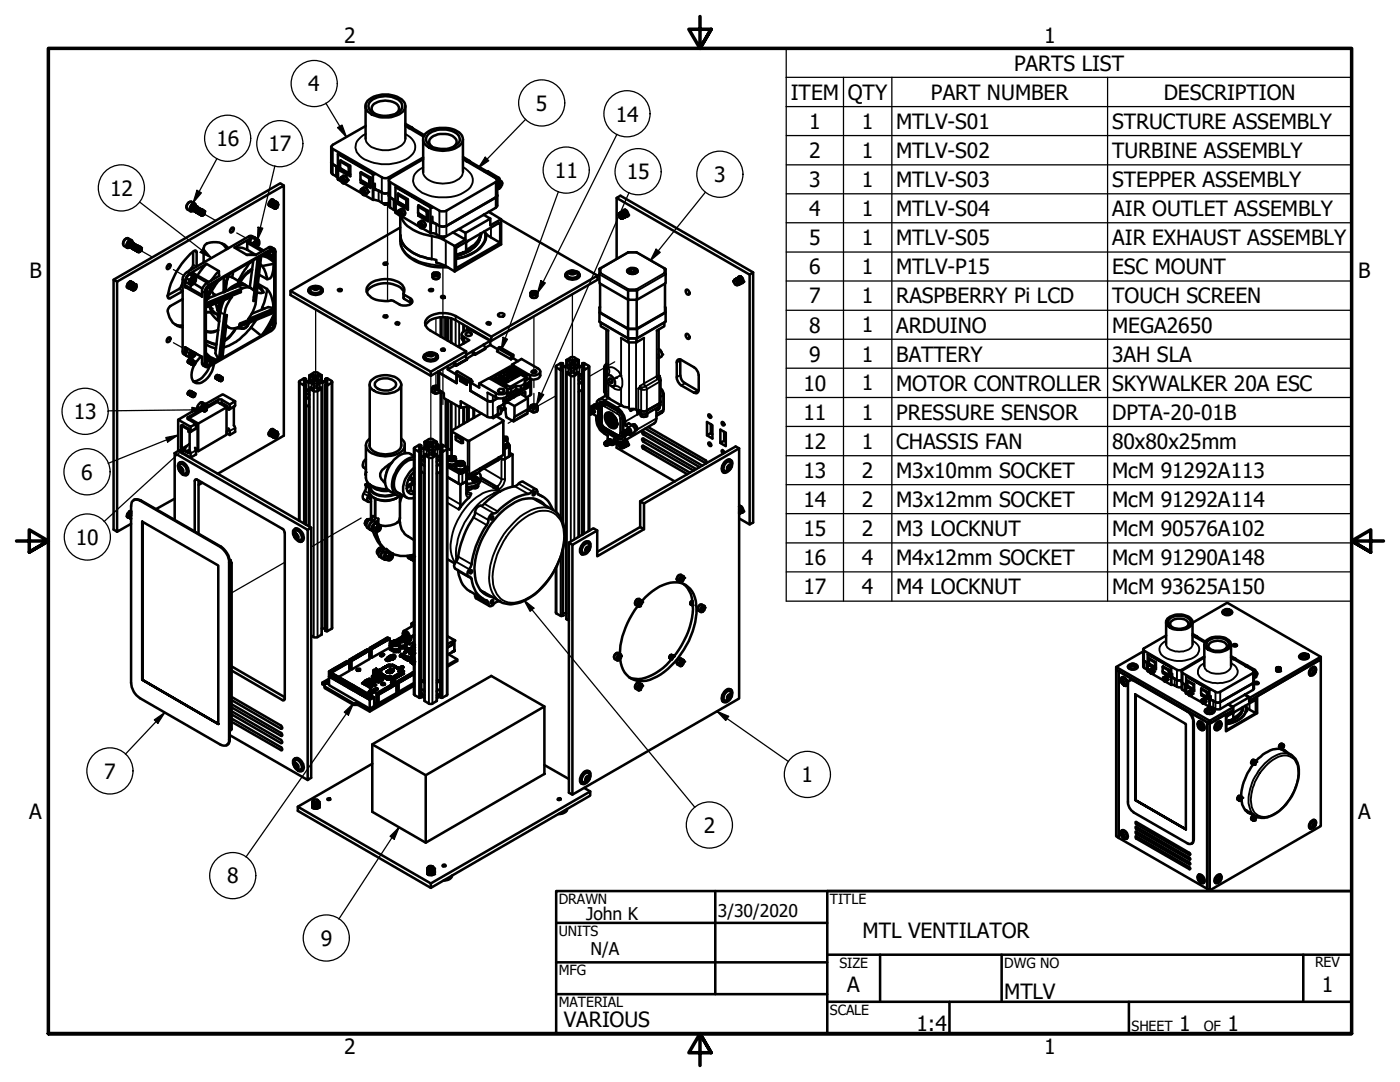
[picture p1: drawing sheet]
<svg xmlns="http://www.w3.org/2000/svg" width="279mm" height="216mm" viewBox="0 0 279 216" stroke-linecap="round" stroke-linejoin="round" font-family="sans-serif">
<defs><g id="words">
<g font-size="4.2">
<text x="68.7" y="8.6">2</text>
<text x="208.4" y="8.6">1</text>
<text x="202.4" y="14.1">PARTS LIST</text>
<text x="61.5" y="18.2">4</text>
<text x="106.9" y="22.1">5</text>
<text x="157.8" y="19.9">ITEM</text>
<text x="169.2" y="19.9">QTY</text>
<text x="185.8" y="19.9">PART NUMBER</text>
<text x="232.3" y="19.9">DESCRIPTION</text>
<text x="43.2" y="29.1">16</text>
<text x="122.9" y="24.3">14</text>
<text x="161.5" y="25.7">1</text>
<text x="172" y="25.7">1</text>
<text x="178.9" y="25.7">MTLV-S01</text>
<text x="221.9" y="25.7">STRUCTURE ASSEMBLY</text>
<text x="53.6" y="30.2">17</text>
<text x="110.7" y="35.4">11</text>
<text x="125.1" y="35.8">15</text>
<text x="161.5" y="31.5">2</text>
<text x="172" y="31.5">1</text>
<text x="178.9" y="31.5">MTLV-S02</text>
<text x="221.9" y="31.5">TURBINE ASSEMBLY</text>
<text x="22" y="39.1">12</text>
<text x="142.5" y="36.3">3</text>
<text x="161.5" y="37.3">3</text>
<text x="172" y="37.3">1</text>
<text x="178.9" y="37.3">MTLV-S03</text>
<text x="221.9" y="37.3">STEPPER ASSEMBLY</text>
<text x="161.5" y="43.1">4</text>
<text x="172" y="43.1">1</text>
<text x="178.9" y="43.1">MTLV-S04</text>
<text x="221.9" y="43.1">AIR OUTLET ASSEMBLY</text>
<text x="161.5" y="48.9">5</text>
<text x="172" y="48.9">1</text>
<text x="178.9" y="49">MTLV-S05</text>
<text x="221.9" y="49">AIR EXHAUST ASSEMBLY</text>
<text x="5.9" y="55.5">B</text>
<text x="161.5" y="54.7">6</text>
<text x="172" y="54.7">1</text>
<text x="178.9" y="54.7">MTLV-P15</text>
<text x="221.9" y="54.7">ESC MOUNT</text>
<text x="271.1" y="55.5">B</text>
<text x="161.5" y="60.5">7</text>
<text x="172" y="60.5">1</text>
<text x="178.9" y="60.5">RASPBERRY Pi LCD</text>
<text x="221.9" y="60.5">TOUCH SCREEN</text>
<text x="161.5" y="66.4">8</text>
<text x="172" y="66.3">1</text>
<text x="178.9" y="66.4">ARDUINO</text>
<text x="221.9" y="66.4">MEGA2650</text>
<text x="160.3" y="78">10</text>
<text x="161.5" y="72.1">9</text>
<text x="172" y="72.1">1</text>
<text x="172" y="77.9">1</text>
<text x="178.9" y="72.1">BATTERY</text>
<text x="178.9" y="78">MOTOR CONTROLLER</text>
<text x="221.9" y="72.1">3AH SLA</text>
<text x="221.9" y="78">SKYWALKER 20A ESC</text>
<text x="14.7" y="83.6">13</text>
<text x="160.3" y="83.8">11</text>
<text x="172" y="83.8">1</text>
<text x="178.9" y="83.8">PRESSURE SENSOR</text>
<text x="221.9" y="83.8">DPTA-20-01B</text>
<text x="160.3" y="89.5">12</text>
<text x="172" y="89.5">1</text>
<text x="178.9" y="89.5">CHASSIS FAN</text>
<text x="221.9" y="89.5">80x80x25mm</text>
<text x="16.2" y="95.7">6</text>
<text x="160.3" y="95.4">13</text>
<text x="172" y="95.4">2</text>
<text x="178.9" y="95.4">M3x10mm SOCKET</text>
<text x="221.9" y="95.4">McM 91292A113</text>
<text x="160.3" y="101.2">14</text>
<text x="172" y="101.2">2</text>
<text x="178.9" y="101.2">M3x12mm SOCKET</text>
<text x="221.9" y="101.2">McM 91292A114</text>
<text x="160.3" y="106.9">15</text>
<text x="172" y="107">2</text>
<text x="178.9" y="107">M3 LOCKNUT</text>
<text x="221.9" y="107">McM 90576A102</text>
<text x="15.1" y="108.7">10</text>
<text x="160.3" y="112.8">16</text>
<text x="172" y="112.8">4</text>
<text x="178.9" y="112.8">M4x12mm SOCKET</text>
<text x="221.9" y="112.8">McM 91290A148</text>
<text x="160.3" y="118.6">17</text>
<text x="172" y="118.6">4</text>
<text x="178.9" y="118.6">M4 LOCKNUT</text>
<text x="221.9" y="118.6">McM 93625A150</text>
<text x="20.8" y="155.4">7</text>
<text x="160" y="156.1">1</text>
<text x="5.8" y="163.4">A</text>
<text x="140.5" y="166.2">2</text>
<text x="271" y="163.4">A</text>
<text x="45.3" y="176.3">8</text>
<text x="64" y="188.7">9</text>
<text x="172.1" y="187.2">MTL VENTILATOR</text>
<text x="169.1" y="198">A</text>
<text x="263.8" y="198">1</text>
<text x="200.4" y="199.4">MTLV</text>
<text x="112.5" y="204.9">VARIOUS</text>
<text x="182.9" y="205.7">1:4</text>
<text x="235.3" y="205.7">1</text>
<text x="245" y="205.7">1</text>
<text x="68.7" y="210.3">2</text>
<text x="208.4" y="210.3">1</text>
</g>
<g font-size="3.5">
<text x="117" y="183.6">John K</text>
<text x="143.3" y="183.1">3/30/2020</text>
<text x="117.9" y="190.6">N/A</text>
</g>
<g font-size="2.8">
<text x="111.5" y="180.3">DRAWN</text>
<text x="165.6" y="180.3">TITLE</text>
<text x="111.5" y="186.8">UNITS</text>
<text x="111.5" y="194.6">MFG</text>
<text x="167.5" y="193.1">SIZE</text>
<text x="200.4" y="193.1">DWG NO</text>
<text x="262.4" y="193">REV</text>
<text x="111.5" y="200.9">MATERIAL</text>
<text x="165.6" y="202.5">SCALE</text>
<text x="225.8" y="205.7">SHEET</text>
<text x="240.2" y="205.7">OF</text>
</g>
</g></defs>
<!-- layer: Tweak Trail (ANSI) -->
<g fill="none" stroke="#000" stroke-width=".25">
<path d="M27.9 49.9l2.5 1.4M33.4 53l.3 .2M34.6 53.8l2.1 1.2M40.6 42.6l2.5 1.4M46 45.7l.3 .2M47.2 46.5l1.9 1M77.3 40.6v19.5M88.4 53.3v14.1M114.2 58.7v14.4M33.4 67.6l.3 .2M34.6 68.4l1.8 1M63 61.7v14.4"/>
<path d="M86 75v14.4M87 63.4v3.2M87 74.7v2.9M88.4 73.6v7.1M88.6 63.3v4.3M106.6 63.1v11.4M106.6 75.8v1.5M106.6 78.5v2.8M110.9 79l-3.6 2M122.7 72.2l-5.1 2.9M102.3 83.9l-.9 .6M105.9 81.9l-.7 .3"/>
<path d="M56.8 112.2l-10.6 6.1M72.1 103.4l-10 5.8"/>
</g>
<!-- layer: Visible Narrow (ANSI) -->
<g fill="none" stroke="#000" stroke-width=".38">
<path d="M66.4 29.7v5.1M67.1 33.1v2.1M67.9 33.5l1.7 1M71.9 35.8l1.8 1M73 27.7a2.86 2.86 0 0 0 2.7 2.1 5 5 0 0 0 5-1.4l.2-.7M73 26.7l-.6 .4a2.51 2.51 0 0 0-.1 4.4 8.8 8.8 0 0 0 9.7-.4 2.38 2.38 0 0 0-.6-4l-.5-.4M75.6 38v2.1M76.2 35.4v5M77.6 35.4v.4M77.9 36.4v5.1M78.5 39.8v2M80.9 25.1l.7 .4"/>
<path d="M92.4 34.3a2.82 2.82 0 0 1-2.7 2.2 5 5 0 0 1-5.1-1.4l-.1-.7M92.4 33.3l.5 .4a2.52 2.52 0 0 1 1 3.7 8.6 8.6 0 0 1-9.6 1.1 3 3 0 0 1-1.8-2.8 3 3 0 0 1 2-2.3M92.4 31.8l.7 .3M96.7 34.2l2.2 1.4M98.9 36.3v3.1M98.9 39.4v2.1M33.5 59.2l.5 .3M35.8 57.7l.6 .3M36.3 57h.1M36.4 55.8l.6 .3M37 57.3l3.3 1.9M37.3 54.3l.5 .3"/>
<path d="M38.2 53.6l.2 .1M38.4 55.6l.3-.2a.63 .63 0 0 1 .3 .8 .63 .63 0 0 1-.8 .4 .65 .65 0 0 1 .2-1zM38.5 54.8l2.8 1.7M38.5 52.8l.7 .4M38.7 50l.5 .4M40.3 58.1l.5 .3M41.1 59.8h.1M41.2 56.5l.5 .3M42.2 58.1l.5 .8M43 56.3l.1 .2M44.6 55.4h.1M45.5 54.9a7.3 7.3 0 0 0-.9 3.4"/>
<path d="M45.6 55.2l.8 .2M45.7 54.8l-.9 2.6v.8M46.2 54.5l.3 .2M47.6 57.1l.8 .4M47.7 55.8l-.2 .2M49.3 48.5l2.9 1.7M49.7 47.2l.5 .2M49.8 52.4v.1M50.2 52.2l.3 .1M50.3 53.7a7.9 7.9 0 0 0-2.8 3.1M50.4 53.5a8.6 8.6 0 0 0-3 3.2M50.7 49l.4-.7 .5-.1 .1 .5-.5 .6"/>
<path d="M51.4 57.3a1.31 1.31 0 0 1 .9 1.1M51.4 57.2l.7 .5 .4 .5h-.2M51.9 58.4v.1M52.2 58.4h.1M52.3 58.4l-.2 .1-.9-.1M52.5 58.1v.3h-.2M52.7 50.9h.1M53.6 50.2l.2 .2M53.6 49.4l.5 .3M54.7 50.7l.1 .1M79.4 40.1l1.7 1M79.9 48.1a4.7 4.7 0 0 0 3 3.7 12.6 12.6 0 0 0 5.8 1.2"/>
<path d="M80.6 58.8v.8M81.9 59.5v.8M83.4 42.4l1.8 1.1M86.2 47.1v4.6M87.1 44.7v2M87.7 42v5.1M89 48.1v5M89.1 42v5.1M98 45.4v2M99.4 44.6l.4 .2M119.6 54.7l5.7 3.3h1.8l5.7-3.3M119.9 53.6l5.5-3.2h1.6l5.6 3.2v.9l-5.6 3.2h-1.6l-5.5-3.2z"/>
<path d="M125.2 53.8a1.54 1.54 0 0 1 2.1 .1 1.14 1.14 0 0 1-1.6 .7 .6 .6 0 0 1-.5-.8zM125.2 54.2a1.13 1.13 0 0 1 1-.7 1.13 1.13 0 0 1 1.1 .7M36.4 70.1l.6 .3M37 69.3l3.3 1.9M38.5 70.2l-.2 .2a.56 .56 0 0 0 .1 .8l.5-.2 .2-.5M40.3 72.4l.5 .2M41 71.9l.2 .2M41.1 67.9l1.6 .6 .5 .1M41.1 68.1l1.6 .6M41.1 62l.1 .3M41.1 70.9h.1M41.7 61.1l.3 .6"/>
<path d="M41.9 61a2.16 2.16 0 0 0 1.8 1.8M42 72.6l.2 .1M42 62.4h-.9M42.2 61.6l.7 .7 .8 .4M42.7 68.5l-.1 .1 .6 .1M42.7 72l.4 .2M43.6 65.7l-1.2 .4-1.3-.1M43.6 65.9l-1.2 .4-1.3-.1M43.6 79.8v.5M43.9 62.3l.9 .4M44.3 79.8v.6M46.9 65.5l-.9 1.3-1.2 1"/>
<path d="M46.9 65.8l-.9 1.3-1.2 1M48.3 65.5v.1M48.9 65.5l-.3 .1M49 65.2a1.31 1.31 0 0 1-1.2 .3h-.6M49.1 65.3l-.2 .2-.1-.1M49.2 65h.2M49.5 64.5l-.5 .7M49.7 64.4l-.4 .8-.2 .1-.1-.1M50.3 62.5h.1M52.6 66.5l.2 .1M53.3 65.8l.4 .3M53.4 65.5l.4 .3"/>
<path d="M54.2 64.1l.4 .3M54.5 63.9l.3 .2M59.8 76.4v27.5M60.6 75.9v.2M60.6 76.9v27.6M60.8 76.3v.3M60.9 76.9v27.7M61 75.7v.4M61 76.8v27.9M61.6 76.3v1.4M61.8 75v1.1M61.8 77.6v27.6"/>
<path d="M61.9 75.1v1M62 75.1v.9M62.2 76.5v.9M62.4 74.9v.9M62.5 76.7v.9M62.6 78v49.1M63.4 78v49.1M63.4 76.7v.9M63.6 74.9v.9M63.8 76.5v.9M63.9 75.1v.9M64.1 75.1v1"/>
<path d="M64.2 75v1.1M64.2 77.6v49M64.4 76.3v49.1M65 75.7v.4M65 76.8v49.1M65.1 76.9v49M65.2 76.3v.3M65.3 75.9v.2M65.3 76.9v49M66.2 76.4v49.1M87.7 74v.4M87.7 74.4v3.5"/>
<path d="M88.1 63.3v3.9M88.1 78.1v10.7M88.9 63.3v4.4M88.9 79.6v9.6M89.2 63.4v4.5M89.2 79.8v9.5M89.3 63.4v4.5M89.3 79.9v9.6M89.9 63.5v4.8M90.1 63.6v4.8M90.9 63.1v5.8M91.6 64.3v4.8"/>
<path d="M92.5 64.8v1.4M92.5 68v.6M92.6 64.9v1.2M92.6 68.1v.4M93.2 65.2v.7M93.3 65.3v.6M93.6 65.5v.4M94.4 65.9v.2M97.3 78.4v1.5M98.4 78.9v1M99.5 75.8v.1M100.1 75.4v.4"/>
<path d="M101.5 74.5v.6M102.1 74.2v.5M103.9 77.7l-1.9 1.2M105.8 76.1v.4M105.8 77.1v1.8M105.9 76.6l-1.2 .6M105.9 76.7l-3.9 2.3M111.1 73.3v28.9M111.9 73.9v29.4M112 72.8v.2M112.1 73.3v.3M112.2 73.9v30"/>
<path d="M112.3 72.6v.4M112.3 73.8v30.4M112.9 73.3v49.1M113.1 71.9v1.1M113.1 74.5v49.1M113.2 72v1M113.3 72v1M113.4 73.4v1M113.7 71.8v1M113.8 73.7v.8M113.9 75v33.1M114.6 75v32.6"/>
<path d="M114.7 73.7v.8M114.8 71.8v1M115.1 73.4v1M115.2 72v1M115.3 72v1M115.4 71.9v1.1M115.4 74.5v32.7M115.6 73.3v1.4M115.6 78.1v29M116.2 72.6v.4M116.2 73.8v32.9M116.3 73.9v32.8"/>
<path d="M116.4 73.3v.3M116.6 72.8v.2M116.6 73.9v32.6M117.4 73.3v32.7M119.6 64.1l5.7 3.3h1.8l5.7-3.3M120.6 73.2l.2 .3v5M121 72.6h.1M121 73.3h-.2l.2 .5M121 72.7a.94 .94 0 0 0 0 1.2M121.2 74.9v-.4a.93 .93 0 0 1 .7-1.2l.9 .3 .6 .5 .6 .8-1.4 .7M121.4 66v7.4l.2 .5a.93 .93 0 0 1-.4 1M121.4 76.5v2.9l-.8 .5"/>
<path d="M122 77.1a1.69 1.69 0 0 0 2 .6v3.2l-.9 .4M124 67.4v7.5a3.9 3.9 0 0 1 0 2.8l-.7-.6-.7-.1M125.5 68.3v13.1M126.9 68.3v13.4M127.7 77.1l.3 .3-.6 .1zM128.5 76.5l.3 .6M128.5 76.5l-.8 .6M128.5 67.4v9.1M128.8 77.1l-.8 .4a.89 .89 0 0 0 1.1 .2M128.8 77.1l.3 .6M129.1 77.7v4.8M129.1 77.7l2.5-1.5v4.9"/>
<path d="M131 75.1l-2.5 1.4M131.1 75.1l.2 .5 .3-.2M131.1 75.1l.2-.2 .1 .2M131.1 75.1l.2 .5M131.1 66v9.1M131.3 75.6l.3 .6 .2-.3M131.3 75.6l-2.5 1.5M131.8 79.2l.5-.3v2.9l-1.3 .7M131.8 77.7l.4 .6 .1 .6 .2-.2M135.8 74.9l-.7 .3M135.8 71.9l-.7 .4M136.7 76.5l-.7 .4"/>
<path d="M139.2 77.9l-.7 .5M28.1 99.8l-.2 .1M36.3 85l-.2 .1M36.3 89.1l-.2 .1M36.6 89.7l-.2 .1M37.5 83.2v.4M38.9 81.8l.6 .3M39.1 85.4l-1.1 .6M39.1 89.9l-1.1 .6M39.3 95.7l-.4 .2M39.4 81.1l.6 .3M39.9 80.4l.5 .3"/>
<path d="M40.1 80.3l.5 .3M41.1 80.6l.5 .3M46.9 85.4l-1.1 .6M46.9 80.9l-1.1 .6M61.6 81.2v23.8M72.6 98.5l.9 .4M72.8 98l.9 .5M73 97l.7 .4M73.3 96.5l.4 .3M78 92.5l-.8 1.3-.3 1.3M82.8 89.7v49M83.6 89.2v.1"/>
<path d="M83.6 90.2v49M83.8 89.6v.3M83.9 90.2v49M84 89v.3M84 90.1v49M84.6 89.6v1.4M84.6 94.4v41.4M84.8 88.3v1M84.8 90.9v49M84.9 88.4v.9M85 88.4v.9M85.2 89.7v1"/>
<path d="M85.4 88.1v1M85.5 90v.9M85.6 91.3v49.1M86.3 91.3v49.1M86.4 90v.9M86.6 88.1v1M86.8 89.7v1M86.9 88.4v.9M87.1 88.4v.9M87.1 88.3v1M87.1 90.9v49M87.3 89.6v1.4"/>
<path d="M87.3 94.4v41.4M87.9 89v.3M87.9 90.1v49M88 90.2v49M88.1 89.6v.3M88.3 89.2v.1M88.3 90.2v49M89.2 89.7v49M89.3 99.1l2.6 1.5M89.9 80.2v9.5M90.1 80.3v5.7M90.2 86.1v4.9"/>
<path d="M90.9 80.8v4.7M91.6 94.4v2.1M91.6 81.2v3.8M92 93.9v.5M92.3 94.4v2.1M92.4 93.9v.5M92.5 81.3v3.3M92.6 81.2v3.3M93 98.5l.2 .6 .4 .2M93 94v4.5M93.2 98.2l-.2 .3M93.2 98l.8 .5-.4 .2-.3-.1"/>
<path d="M93.2 95.4l.3-.2 .5 .2M93.2 95l.5-.1 .6 .3M93.2 81.2v2.9M93.3 81.2v2.9M93.3 87.9v5.4M93.3 93.9v.8M93.6 81.1v2.8M93.7 87.9v6.8M94.4 81.5v1.9M95.9 95.9l2.5 1.4 .6-.1M95.9 95.2l3.3 1.9-.2 .1M95.9 95.4l3.1 1.8"/>
<path d="M96.5 93.5l3.6 2.1M97.3 80v3.2M98.4 80v3.2M98.6 98.4a11.7 11.7 0 0 0-5.4 5.1 12.3 12.3 0 0 0-2.1 8M99 97.2l.3 .5M99.4 91.4v.4M99.6 97.7l-.2 .1M99.8 98a5.2 5.2 0 0 0-4.7 1.2 13.1 13.1 0 0 0-5.1 10.8 4.7 4.7 0 0 0 .9 2.3M100.1 95.6h.7M100.1 95.6l-.3 .8-.6 .7 .4 .6 .9-1.1 .3-1M100.1 91v4.6M100.4 84.1v6.7"/>
<path d="M100.8 89.5v6.1M101.4 88.6v.6M101.5 89.1v2M102.7 97l2.7 1.6M103.5 96.5l2.7 1.5M107.4 98.7h.2M119 80.8l-.6 .4M119.6 83.8l-.2 .1M120 84h.1M120 84.1l.1 .2M120 81.2l.1 .2M120.1 84.3l.1 .5 .4 .5"/>
<path d="M120.1 81.4v2.9M120.6 81.1l-.1-.1-.3 .1-.1 .3M120.6 85.3l.2 .2M120.6 81.1l2.6 1.4M120.6 85.3l2.6 1.4M120.8 85.9l-.2 .1M120.9 80.6l-.3 .5M123.1 88l-.6 .4M123.2 82.5l.4 .3 .2 .7M123.2 86.7l.1 .2M123.4 82.1l-.2 .4M123.4 87.4l-.3 .1"/>
<path d="M123.8 86.4v.2a.36 .36 0 0 1-.6 .1M123.8 86.4l.4 .1M123.8 83.5l.4 .1M123.8 83.5v2.9M125.4 86.7l-.6 .4M126.1 84.8l-.7 .5M127.3 82.7l-2.5 1.4M127.4 81.9v-4.4l.6 .2v4.9M128.9 87.8l-.5 .3M128.9 89.3l-.5 .2M128.9 86.4l-.5 .3M131 83.5l-3.9 2.2"/>
<path d="M132.5 81.7l-.4 .7M141 92.3l-.2 .1M44.1 109.1l-.1 .1M45.8 112.1l-.1 .2M46.2 112.3l-.4 .2M73.9 103.7l1 .6M74 103.5l1.1 .6M74.4 102.9l1.1 .6M75.5 105.2l.2-.2a.47 .47 0 0 1 .2 .7 .47 .47 0 0 1-.7 .2v-.4zM75.8 109.9l1 .5M75.9 109.5l1.1 .6M76.1 109l.7 .5h.3"/>
<path d="M77.9 110.9l.3-.2a.59 .59 0 0 1 0 .7 .59 .59 0 0 1-.5 .3 .52 .52 0 0 1 .2-.8zM78.4 110.5h.1M81.5 110.9l.9 .5M82 110.9l.4 .1M89.3 100.3l2.3 1.4M91 112.1l2.7 1.5M91.4 111.1l2.7 1.5M91.4 114l2.7 1.5M94.5 103.3l2.7 1.5M94.8 102.2l2.7 1.6M94.8 118.9l2.7 1.6M95.9 100.9l2.7 1.5"/>
<path d="M96.6 100.5l2.7 1.5M103.4 104.3l.7-.5a6.2 6.2 0 0 1 5.9-1.6 4.3 4.3 0 0 1 2.5 4.1 15.1 15.1 0 0 1-7.9 13.4 4.1 4.1 0 0 1-5.1-.7 7.9 7.9 0 0 1-.6-7.4 16.2 16.2 0 0 1 4.5-7.3zM110.4 101.7a5.7 5.7 0 0 0-5.8 .9 16.8 16.8 0 0 0-7 12.8 5.3 5.3 0 0 0 2.2 4.6M111.1 113.1v9.3M111.9 111.1v11.8M112.2 110.2v12.7M112.3 109.8v13M56.8 139.4l-.4 .3M72.5 136.4h.1M72.5 136.3v.1M72.6 136.4h.1M72.6 136.1l.3 .2"/>
<path d="M72.6 136.1l.4 .2M73.2 135.6l-.3 .2M73.3 136.6l.4 .2M73.3 136.5l.4 .2M73.6 138.1l.1-.1zM73.7 137.9l.1 .1-.1 .1M73.7 135.4l.3 .3M73.9 138l-.1 .2M73.9 138l-.1 .2zM73.9 137.2h.1M73.9 137.8l.1 .1M73.9 136.9l-.1 .1"/>
<path d="M74 137.2h.1M74 137.8h.2M74 137h-.1M74 137l-.2 .1M74 138.3l.1 .1M74 138.3l.2-.1-.1 .2M74 138.1l-.1 .2M74 137.8v.1M74 137l.1 .1M74.1 137.1v.1M74.1 137.9h.1M74.1 138.1l-.1 .1"/>
<path d="M74.1 138.2h.1M74.1 137.2h-.1M74.2 138.2l-.1 .2M74.2 137.9h.1M74.2 137.8l-.2 .1M74.2 138.2v.1M74.2 138h.2h-.1M74.3 135v.5M74.4 138h.1M74.4 138h.2M74.4 138l.1 .1M74.4 135.9l.3 .2"/>
<path d="M74.5 137.7v.2M74.5 137.9h.2M74.5 135.1v.5M74.6 136.7h.1M74.7 136.7h.1M74.7 135.3v.5M74.7 136.5l-.1 .1h.2M74.7 136.5h-.1M74.8 137.7h-.3v.2l.2-.1M74.8 136.7h.1M74.9 136.7h.1M74.9 136.6v.1"/>
<path d="M75 135.4v.5M75.2 137.5v-.1h-.1l.1 .2 .1-.1M75.2 135.5v.5M75.2 137.4v.1M75.4 133.9h.1M75.3 134.4h.1M75.4 134.4h.1M75.3 133.9l.1 .1M75.4 135.6v.5M75.6 134.3v.1M75.6 135.6v.5M75.6 133.8h.2"/>
<path d="M75.6 134.4h.2M75.7 133.7h.1M75.7 134.4h.1M75.7 134.6h.1M75.7 134.5l.1 .1M75.7 134.2l.1 .1M75.8 133.7h.1M75.8 134.6h.1M75.8 134.7h.1M75.8 134.4l-.1 .2M75.9 133.6h.1M75.9 133.6l-.1 .1"/>
<path d="M75.9 130.8l.2 .1M76 133.5l-.1 .1M76 133.5h.1M76.1 130.6l.1 .1zM76.1 130.7l-.1 .2M76.1 133.5h.1M76.1 134.6h.1M76.1 130.9h.1M76.1 134.7h.1M76.1 134.8h.2M76.1 130.6l.2 .1M76.1 134.8v.1"/>
<path d="M76.1 134.9h.1M76.1 134.5l.2 .1M76.1 134.6v.1M76.2 130.9v-.2l-.1 .2M76.2 133.5h.1M76.2 133.4h.1M76.2 134.9h.1M76.2 134.9l.1 .1M76.2 133.4v.1M76.2 134.7h.1M76.2 134.7l-.1 .1M76.3 130.5l.1 .1"/>
<path d="M76.3 134.7h.1M76.3 134.9h.1M76.3 133.3h.1M76.3 134.7v.1M76.3 135h.1M76.3 135.3v.5M76.4 130.6v.1M76.4 133.3h.1M76.4 135l.1 .1M76.4 134.8h.1M76.4 134.8l-.1 .1M76.4 134.9h.1"/>
<path d="M76.4 134.7h.1M76.4 134.9v.1M76.5 133.3h-.1M76.5 133.3h.1M76.5 134.8v.1M76.5 135.1h.1M76.5 134.7v.1M76.5 134.8l.1 .1M76.5 135.1h.3M76.5 134.9h-.1M76.6 135.1h.1M76.6 134.9h.1"/>
<path d="M76.6 130.6h-.1v.1M76.6 130.6v.1M76.6 130.6l-.1 .1M76.6 134.7l.1 .1M76.6 134.9v.1M76.6 134.9l-.1 .2M76.6 133.2h.1M76.6 133.2v.1M76.6 135.2l.2 .1M76.6 135h.1M76.6 135v.1M76.7 135l.1 .1"/>
<path d="M76.7 135.1h.1M76.8 133.1h.1M76.7 133.2h.1M76.8 135.1h.1M76.8 135.3h.1M76.8 134.9l-.1 .1M76.8 135.1v.1M76.8 135.3h.2M76.8 135.1l-.1 .1M76.8 134.9h.1M76.8 135.2v.1M76.9 133l-.1 .1"/>
<path d="M77 133h.1M76.9 135.3h.1M76.9 133h.1M77 135.1v.1M77 135l-.1 .1M77 135.1h.1M77 135.3h.2M77 135.3h.1M77 135.1l-.2 .1M77 131.6l.1 .1M77 135.3v.1M77.1 135.1h.1"/>
<path d="M77 135.4h.1M77 135.2h.2M77 135.2l.1 .1M77 135v.1M77 135.2v.1M77.1 133h.1M77.1 132.9h.1M77.1 135.4h.1M77.1 135.2l.1 .1M77.1 135.3h-.1M77.1 135.3h.1M77.1 132.9v.1"/>
<path d="M77.2 132.9h.1M77.2 135.3h.1M77.2 135.4h.1M77.2 132.8h.1M77.2 131.5l-.2 .1M77.3 131.4l.1 .1M77.3 131.3l.5 .3M77.3 131.3h.1M77.3 132.8h.1M77.3 135.3h-.1M77.3 135.5h.1M77.3 135.3h.1"/>
<path d="M77.3 135.5l.1 .1M77.3 135.4l-.1 .1M77.3 135.3l-.2 .1M77.3 131.3v.1M77.3 135.2h.1M77.3 131.8h.2h-.2M77.4 135.6h.1M77.4 135.3l.1 .1M77.4 135.3l-.1 .1M77.4 135.3v.1M77.4 135.6h.3M77.4 135.5v.1"/>
<path d="M77.4 135.4h-.1M77.5 131.1l.5 .3-.2 .1-.5-.2zM77.5 132.7l-.2 .1M77.5 132.7h.1M77.5 135.6h.1M77.5 135.4l-.1 .1M77.5 131.6l-.2 .1M77.5 132.7v.1M77.5 135.3h.1M77.5 131.6h.1M77.5 135.4v.1M77.5 135.4h.2"/>
<path d="M77.5 135.4h.1M77.5 135.5v.1M77.7 135.6h.1M77.7 131.6l-.1 .1h.1M77.7 131.1h.1M77.7 131l-.1 .1M77.9 131.6h.1M77.9 131.6l.1-.2v.2M77.9 133.6v.1M77.9 128.8h.3M78 131.5h.1M78 128.6l.2 .1"/>
<path d="M78 135.5h.1M78 135.5v.1M78 136.2h.1M78 128.5l.2 .1M78 135.4h.1M78 135.6h.2M78.1 136.2l.1 .1 .1-.2 .1 .2M78.1 135.4l.1 .1M78.1 135.5l-.1 .1M78.2 129.3a.87 .87 0 0 0 1.5 0M78.2 129.3a.92 .92 0 0 0 1.6 0M78.2 129.1a.92 .92 0 0 0 1.6 0"/>
<path d="M78.2 128.5a.92 .92 0 0 0 1.6 0M78.2 136l.1 .1zM78.2 136.1l-.1 .1M78.2 135.5h.1M78.2 130.9h.1M78.2 135.4l.3 .1M78.2 135.5l.1 .1M78.2 136l.2 .1M78.2 135.6h.1M78.2 131.4h.1M78.3 132.8h.1M78.3 132.7l-.1 .1"/>
<path d="M78.3 135.6h.1M78.3 135.3l-.1 .2M78.3 135.6h-.1M78.3 135.3h-.1M78.3 135.5l.1 .1M78.4 132.7l-.1 .1M78.4 135.3l-.1 .1M78.4 135.4h.1M78.4 135.3v.1M78.4 135.4l.1 .1M78.4 135.8l.2 .1-.1 .2M78.4 132.8h.1"/>
<path d="M78.4 135.5h.1M78.4 135.8v.1M78.4 135.8h.1M78.4 135.3h.1M78.4 135.2h.1M78.4 135.4v.1M78.5 130.7l-.2 .1 .1 .1M78.5 132.9h.1M78.5 132.8h.1M78.5 135.3h.1M78.5 135.4h.1M78.5 135.1h.1"/>
<path d="M78.5 131.1v-.1l.2 .2M78.5 135.5l-.1 .1M78.5 135.4h.2M78.5 131.2l-.2 .1M78.5 135.2h.1M78.5 135.3l.2 .1M78.6 130.8l-.1 .1h.2l-.2 .1M78.7 133h.1M78.6 135.3h.1M78.6 135.2l.1 .1M78.6 135.4h.1M78.6 135.2v.1"/>
<path d="M78.6 136v.1M78.6 131.2h.1M78.6 135.1l.3 .2M78.7 130.9l.1 .2-.1 .1M78.7 135.4h.1M78.7 131.3l-.3 .2M78.7 132.9v.1M78.7 135.2h.1M78.8 133h.1M78.7 135.1h.1M78.7 135.3v.1M78.7 135.3h.1"/>
<path d="M78.7 135v.1M78.7 135.1v.1M78.8 135.2l.1 .1M78.8 135.1h-.1M78.8 135.1h.1M78.8 135.1l-.1 .1M78.8 135.1l.1 .2M78.9 133h.1M78.9 133l.1 .1M78.9 135.1h.1M78.9 133l-.1 .1M78.9 134.9h.1"/>
<path d="M78.9 133.2h.2M78.9 133.1h.1M78.9 135v.1M78.9 135h.1M79 135.2h.1M78.9 135.1l.1 .1M78.9 135.1h.2M79 135.2l-.2 .1M79 135.1l.1 .1M79 135l-.1 .1M79 135.1h.1M79 134.9h.1"/>
<path d="M79.1 133.2h.1M79.1 135h.1M79.1 134.9v.1M79.1 135.1h.1M79.1 134.9h.1M79.1 135l.1 .1M79.2 133.3h.1M79.2 134.8v.1M79.2 135.1h-.1M79.2 134.8h.1M79.2 135.1h.1M79.2 134.8l.1 .3"/>
<path d="M79.2 133.2l-.1 .1M79.2 134.7l-.1 .1M79.2 134.9h.1M79.2 135v.1M79.2 134.9l.1 .1M79.2 128.1l.4 .2v.4l-1 .1-.3-.1M79.2 135h.1M79.3 133.3h.1M79.3 134.8v.1M79.3 135v.1M79.3 134.7v.1M79.3 133.3h-.1"/>
<path d="M79.3 134.7l-.1 .2M79.3 134.7h.1M79.3 134.9v.1M79.3 134.8l.1 .1M79.4 133.4h.1M79.4 133.3h.1M79.4 134.7v.1M79.4 134.7h.1M79.4 134.9h.1M79.4 134.6h.1M79.4 134.8l.2 .1M79.4 129.9l.4 .1h-.4"/>
<path d="M79.4 127.8a.66 .66 0 0 0 .9 .4 .48 .48 0 0 0 .7-.4M79.4 134.9l-.1 .2M79.5 133.4h.1M79.5 134.7h.1M79.5 134.9h.1M79.5 134.6l.1 .1M79.5 134.7l.1 .1M79.6 133.5h.1M79.6 134.9h.1M79.6 134.8h.1M79.6 133.4l-.1 .1M79.6 134.8v.1"/>
<path d="M79.6 134.6h.1M79.7 134.8h.1M79.6 134.6l.2 .1M79.6 134.6v.1M79.6 134.7l.1 .1M79.7 134.4l-.1 .2M79.7 134.7h.1M79.8 133.5v.1M79.8 133.6h.1M79.8 134.6h.1M79.8 134.5v.1M79.8 134.7v.1"/>
<path d="M79.8 134.5l-.2 .1M79.8 133.5l-.1 .1M79.8 134.7h.1M79.8 134.5h.1M79.8 134.4h.1M79.8 134.6l.1 .1M79.9 133.7h.1M79.9 133.6h.1M79.9 134.7h.1M79.9 134.7h-.1M79.9 134.5l-.1 .1M79.9 133.6v.1"/>
<path d="M79.9 134.6h.1M79.9 134.6v.1M79.9 134.5l.1 .1M79.9 130.7l.2 .1zM79.9 130.9l.2-.1v.1M79.9 130.7l-.1 .2h.1M79.9 133.2l.2 .1zM79.9 133.4l.2-.1v.1M79.9 133.2l-.1 .1 .1 .1M79.9 134.5h.1M79.9 134.4h.1M79.9 130.9l.1 .1"/>
<path d="M79.9 133.4l.1 .1M79.9 134.5l.2 .1M80 130.6l.1 .1M80 133.1l.1 .1M80 133.7h.1M80 133.7h-.1M80 134.4l-.1 .1M80 134.6h.1M80 133.7l.1 .1M80 133.8h.1M80 134.4h.1M80.1 133.8h.1"/>
<path d="M80.1 133.7v.1M80.1 134.3v.1M80.1 134.6h-.1M80.1 134.6h.1M80.1 134.3l.1 .2M80.1 133.8v.1M80.1 134.4l.1 .1M80.1 134.5v.1M80.1 130.6h.2v.1M80.1 130.7v.1M80.1 133l.2 .1M80.1 133.2v.1"/>
<path d="M80.1 134.2l-.1 .1M80.2 133.8v.1M80.2 133.9h.1M80.2 134.3v.1M80.2 134.2l.1 .1M80.2 134.5v.1M80.2 134.2l-.1 .1M80.2 134.2v.1M80.2 133.8l-.1 .1M80.2 134.4v.1M80.2 134.3l.1 .1M80.3 133.9h.1"/>
<path d="M80.3 134.4h.1M80.3 133.1v.1M80.3 134.4l-.1 .1M80.3 130.7h.2M80.3 133.2h.1M80.3 133.1l.2 .1M80.4 134.4h.1M80.4 131.2l.1 .1M80.4 133.2h.1M80.5 131.3h.1v-.2v.2M80.5 133.9l-.2 .1M80.5 133.2h.1"/>
<path d="M80.5 127.3l.4 .4a.79 .79 0 0 1-1.3 .2M80.5 131l.1 .1zM80.5 131.1v.2M80.6 131l.1 .1M80.7 129.2h.3l-.4 .1M80.7 130.9h.2l-.1 .2M80.7 130.1h.1M80.8 130.1l.1 .1M80.8 129.9l.2 .1zM80.8 130v.1M80.8 131.5h.2M80.9 129.9h.1"/>
<path d="M80.9 130.2l.1-.2v.2M80.9 130.2h.1M81 128.5l-.2 .3-.3 .2-.7-.1M81 128.6l-.2 .2-.3 .2h-.7M81 128.4l-.2 .3-.3 .1h-.7M81 131.1h.1M81 130h.1M81.1 129.5h.1M81.2 129.7h.1l-.1 .1M81.2 129.5v.1M81.2 129.7l.1 .2M81.2 129.7v.1"/>
<path d="M81.2 129.5l-.2 .2M81.2 129.5l-.1 .3M81.3 129.6l-.1 .2M81.3 129.9l-.1 .1M81.3 129.6h.1M81.3 129.6v.1M81.3 129.8v.1M81.3 129.9h.1M81.3 131.7h.2M81.3 131.5h.1M81.3 129.3l.3 .1M81.3 129.9v.1"/>
<path d="M81.3 131.7h.1M81.4 129.7h.1M81.4 131.5l-.1 .1M81.5 129.7l-.1 .2M81.5 129.7l-.2 .1M81.5 129.7v.1M81.5 131.6h.1h-.1M81.5 129.8v.1l.1-.1M81.5 129.5h.2zM81.5 129.7l.2 .1M81.5 129.8l.2 .1M81.5 129.8h.1"/>
<path d="M81.5 131.4h.1M81.6 129.9h-.2M81.6 129.5h.1M81.6 129.9h.1M81.6 129.8v.1M81.6 131.3l.1 .1M81.7 129.5h.2M81.7 131.5h.2M81.7 131.5h.1M81.7 131.6l-.2 .1M81.7 129.5l.2 .2M81.7 131.4v.1"/>
<path d="M81.8 130.2h.1M81.9 129.7h.1M81.9 130v.1M81.9 132.1h.1M81.9 132.1l.1-.1v.1M81.9 130.2l-.2 .1M81.9 130.2h.1M81.9 130.2l.1 .1M81.9 130.2l-.1 .1M81.9 130.3h.1M81.9 129.6l.1 .1M82 132h.1"/>
<path d="M82 130.3l-.2 .1 .2-.1M82 129.6l-.1 .1M82 130.1v.1M82 130.5l.6 .2M82 132v.1M82 130.3l.1 .1M82 130.3h.1M82 130.4h.1M82.1 130.8l.2 .3h.3l-.5-.2M82.1 130.4h-.2M82.1 129.2l.1 .1M82.1 127l-.3 .2"/>
<path d="M82.1 130.4h-.1M82.1 129.2v.1M82.1 130.2h.1M82.2 132.1l-.1 .1M82.2 132.1h.1M82.2 132.3h.1M82.2 131.8l.2 .1M82.2 130.2v.1M82.3 130.2h.1M82.3 132.2h.1M82.3 132.2l-.1 .1M82.4 130.2l-.1 .2 .3 .2"/>
<path d="M82.4 131.9h.1M82.4 132.2l-.2 .1M82.4 132.3v.1zM82.4 131.9l.2 .1M82.4 131.5l.1 .1zM82.4 131.4v.1M82.4 131.6v.1l.1 .1 .1-.2M82.4 129.1l-.2 .1 .1 .1M82.4 132.2l.1 .1M82.4 132.3h.1M82.4 132h.2M82.5 132.3h-.1"/>
<path d="M82.5 131.4l.1 .2M82.5 129.5v-.2l.1 .2M82.5 128.8h.1l-.2 .1h.2M82.5 132.3h.1M82.5 132.5l.1 .1M82.5 131.6h.1M82.5 129.2l-.1 .1h.2h-.2M82.5 128.7h.1M82.5 132h.1M82.5 129.5h.1M82.5 131.9v.1M82.6 132h-.1"/>
<path d="M82.6 129.7v.1M82.6 124.1l-.4 .3M82.6 130.1l-.2 .1M82.6 128.6v.1M82.6 129.3h.1M82.6 129.5h.1M82.6 131.6v.1M89.3 126.9l1.3 .8-1.3 .8M89.3 128.7l1.4-.9v2.1M90.3 130l-1 .6M226.4 135.8h-.1M228.3 129.9v3.4"/>
<path d="M228.8 132.1v1.4M229.3 132.3l1.2 .7M232 133.9l1.2 .7M232.7 128.5a1.99 1.99 0 0 0 2.2 1.5 3.2 3.2 0 0 0 3-1l.1-.5M232.7 127.9a1.75 1.75 0 0 0-1.3 1.6 1.75 1.75 0 0 0 1.2 1.8 5.8 5.8 0 0 0 6.4-.7 1.71 1.71 0 0 0-1-2.7M234.4 135.4v1.4M234.9 133.7v3.3M235.8 133.7v.2M236 134.3v3.4M236.5 136.6v1.3M237 136.8l1.2 .7M238 126.8l.5 .3"/>
<path d="M239.7 138.4l1.2 .6M240.3 132.9l.1 .3a2.61 2.61 0 0 0 2.6 1.2 2.31 2.31 0 0 0 2.7-1.5M240.3 132.3a1.92 1.92 0 0 0-1.1 2.4 4.3 4.3 0 0 0 4.3 1.6 3.4 3.4 0 0 0 3.5-2.2l-.2-.9-1.1-.9M242.1 139.8v1.4M242.6 138v3.5M243.5 138v3.5M245.7 131.2l.4 .3M248.5 132.9l1.6 .8M250.1 134.3v3.4M250.4 139.8l.2 .1M45.8 147.4l-.1 .2M46.2 145.5l-.4 .2"/>
<path d="M56.3 149.5l-.2 .2M56.3 148.1l-.2 .2M56.3 146.7l-.2 .1M56.3 145.2l-.2 .2M237 142h.1M238.1 144h.2M249.4 140.3v1.3M252.6 152.8a5.1 5.1 0 0 1 4.4-2 3.2 3.2 0 0 1 2.1 3.4 10.6 10.6 0 0 1-4.8 8.2 2.8 2.8 0 0 1-3.1 .4 2.8 2.8 0 0 1-1.5-2.7 10.3 10.3 0 0 1 2.9-7.3zM257.7 150.6a4 4 0 0 0-4.4 1 10.2 10.2 0 0 0-4 9.2l.1 .4a2.33 2.33 0 0 0 1.2 1.7M90.2 174.7l-.3 .6-.6 .2-.7 .1M113.2 161.4l-.4 .6-.5 .2-.7 .1M227.1 167.1l-.3 .2"/>
<path d="M227.1 166.2l-.3 .2M227.1 165.2l-.3 .2M227.1 164.3l-.3 .2M237.6 173.4h-.2M237.6 172.4l-.2 .1M237.6 171.4l-.2 .1M237.6 170.5l-.2 .1M238.3 167.5l-.2 .1"/>
</g>
<!-- layer: Visible (ANSI) -->
<g fill="none" stroke="#000" stroke-width=".51">
<path d="M54.1 39.9h.3M54.2 39.9h.2M54.2 39.8l.1 .1M56.6 37l-.7-.4-33.2 19.2 .7 .4M66.1 32.3v.2l.3 .3M66.1 29.3v5.1l.3 .4a1.42 1.42 0 0 1 1 .8M66.1 32.4l.3 .4M66.4 32.8a1.42 1.42 0 0 1 1 .8v.2M66.4 32.8l1 .6M67.4 30.7v5.1l.7 .4M67.4 33.7v2.1M67.9 32.2l1.7 1v1.3l.1 .2"/>
<path d="M67.9 35.5a.64 .64 0 0 1 .8 .3 .64 .64 0 0 1-.1 .8l-.7-.7zM67.9 35.7l.2-.3a.77 .77 0 0 1 .7 .4 .77 .77 0 0 1 0 .8l-.4-.1M67.9 32.1v-.1l2 1.1v2.1l-2-1.1M67.9 33.7v.4M68.1 35.4l.4-.3a.81 .81 0 0 1 .7 1.2l-.4 .2M68.1 32.1l-.2 .1v1.5l1.8 1M68.2 36v-.3v.3l.2 .3M68.2 36l.2 .3M68.3 33.9l-.4 .2M68.4 35.7h-.2l.3 .1 .1 .3-.1 .2h-.1h.2v-.2M68.5 35.8l.1 .1M68.5 35.8l-.3 .2"/>
<path d="M68.6 36.1l-.2 .2M68.7 36.6l3.4 1.9M68.9 35.1l.5 .8M69.7 34.7l.2 .1M69.8 33.1l-.2 .1M71.9 34.5l1.8 1.1 .1 1.5M72 37.8a.64 .64 0 0 1 .8 .3 .64 .64 0 0 1-.2 .8l-.6-.6zM72 38l.1-.3a.77 .77 0 0 1 .8 .4 .77 .77 0 0 1-.1 .8h-.3M72 34.5v-.1l2 1v2.1l-2-1.1M72 36v.4M72.1 37.7l.5-.3a.81 .81 0 0 1 .7 1.2l-.5 .3M72.1 34.4l-.2 .1 .1 1.6 1.8 1"/>
<path d="M72.3 38.4v-.4v.4l.2 .2M72.3 38.4l.2 .2M72.3 36.3l-.3 .1M72.5 38h-.2l.3 .1 .1 .4-.2 .1h.1l.1-.2M72.6 38.1v.2M72.6 38.2l-.3 .2M72.7 38.5l-.2 .1M72.8 38.9l1.6 1M73 37.5l.5 .8M73 25.1l-6.6 3.8-.3 .3v.2l.3 .3 9.8 5.7 .6 .2 .8-.2 6.9-4M73 21.1v6.6M73.3 20.1a5.6 5.6 0 0 1 7.2 0 1.65 1.65 0 0 1-.8 2.7 5.9 5.9 0 0 1-6.4-.6 1.63 1.63 0 0 1 0-2.1z"/>
<path d="M73.8 37.1h.2M73.9 35.4l-.2 .2M74 20.1a4.7 4.7 0 0 1 6.1 .3 1.44 1.44 0 0 1-.9 2.2 4.6 4.6 0 0 1-5.5-.9 1.27 1.27 0 0 1 .3-1.6zM74.5 37.8l1.1 .2 .6 .4M74.5 39.9l1.1 .2a1.86 1.86 0 0 0 2 .4M74.5 37.8v2.1M74.6 34.7l-7-4h-.2l7 4.1M74.7 22.7a1.18 1.18 0 0 1-.5-1.2 1.18 1.18 0 0 1 .9-1 4.1 4.1 0 0 1 4.3 .5 1.13 1.13 0 0 1-.3 1.7M74.8 37.7l-.3 .1M74.8 34.8l-.2-.1-.2 .1 .1 5.1M74.8 37.7l1.4 .7M74.8 36.6v1.1"/>
<path d="M76.2 38.4l.6 .2 .8-.1M77.6 39l.3 .4M77.6 35.9v5.1l.1 .3 1.2 .9M77.9 39.4a1.42 1.42 0 0 1 1 .9v2.1M77.9 39.4l1 .6M78.9 37.3v5.2l.7 .4M79.4 38.9l1.7 1v1.2l.1 .2M79.4 38.8v-.2l2 1.2v2l-2-1.1M79.6 38.7l-.2 .2v1.4M80.9 25.1l3.6 2.1M80.9 21.1v6.6M80.9 24.7l1.3 .8"/>
<path d="M81.3 39.8l-.2 .1M81.6 25.5a.55 .55 0 0 1 .8 .2M81.7 25.6l.4-.1 2.6 1.5M84.5 31.8l-6.6 3.8-.3 .3v.2l.3 .3 10 5.8 1.2-.2 9.8-5.7a.41 .41 0 0 0 .3-.4 .41 .41 0 0 0-.3-.3M84.5 27.8v6.6M84.8 26.7a5.9 5.9 0 0 1 6.8-.3 1.65 1.65 0 0 1 .8 1.7 1.65 1.65 0 0 1-1.2 1.3 5.9 5.9 0 0 1-6.4-.6 1.63 1.63 0 0 1 0-2.1zM85.5 26.7a4.8 4.8 0 0 1 6.1 .4 1.39 1.39 0 0 1-.9 2.1 4.9 4.9 0 0 1-5.4-.6 1.32 1.32 0 0 1 .2-1.9zM86.2 29.3a1.18 1.18 0 0 1-.5-1.2 1.18 1.18 0 0 1 .9-1 3.9 3.9 0 0 1 4.3 .5 1.06 1.06 0 0 1-.3 1.7M92.4 31.8l6.5 3.8M92.4 27.8v6.5M92.4 31.3l1.3 .8M93.1 32.2l.4-.1 .4 .2"/>
<path d="M93.2 32.2h.5l3.4 2M96.7 34.2h.6l2.3 1.3M98.9 35.6a.54 .54 0 0 1 .7-.1 .54 .54 0 0 1 .2 .6M99.2 35.8l.8 .4M99.2 36.6l.2-.2a.46 .46 0 0 1 .4-.3 .46 .46 0 0 1 .4 .3v.2M99.2 35.9l.1 3.1M99.3 39l-.4 .4-9.8 5.7M99.3 39l-.1 2.2-2.7 1.7M99.3 36.7l.3-.4 .3-.1a.9 .9 0 0 1 .2 .9 .9 .9 0 0 1-.7 .6h-.1M99.4 36.8v.2l.4 .1M99.6 37.7h-.3M99.6 36.6h.2l.1 .2v-.2a.51 .51 0 0 0-.5 .7h.1l-.2-.2"/>
<path d="M99.6 36.6l.3 .2M99.9 36.8v.2l-.4 .3 .3-.2M99.9 36.8l-.1 .3M123.1 39.5v12.1M22.7 55.8v49.9l.7 .4M25.1 47.6l-.3 .3-.2 .8M25.3 57l.2 .3M25.3 57.2l.2 .1M25.3 57.3h.1M25.4 56.8v.4l.2 .2M25.8 56.5l-.3 .3M25.8 57.5h.1"/>
<path d="M25.8 56.3h.3M25.9 56.2h.2M25.9 56.5l-.2 .5M25.9 49.3a.39 .39 0 0 1-.6 0 1.03 1.03 0 0 1 .9-1.3l.2 .5a.55 .55 0 0 0-.5 .3 .55 .55 0 0 0 .1 .5M25.9 48.5l-.2 .3M26 56.6l-.2 .4M26 48.6l-.2 .3M26.1 48.3a.55 .55 0 0 0-.5 .3 .55 .55 0 0 0 .1 .5 .51 .51 0 0 1-.1-.5 .51 .51 0 0 1 .6-.3 .53 .53 0 0 0-.6 .3 .53 .53 0 0 0 .1 .6M26.2 56.7l-.2 .4M26.2 48.6l-.2 .4M26.2 56.3a.68 .68 0 0 0-.6 .4 .68 .68 0 0 0 .1 .7M26.2 47.9l-.6-.3a1.02 1.02 0 0 0-.8 1.5l.6 .4"/>
<path d="M26.2 48.3a.53 .53 0 0 0-.5 .3 .53 .53 0 0 0 .1 .6M26.3 56.3a.71 .71 0 0 0-.6 1.1v.1M26.3 56.8l-.2 .4M26.3 48.7l-.2 .3M26.3 48.4a.55 .55 0 0 0-.5 .3 .55 .55 0 0 0 0 .6M26.4 57.6l.1 .2h.4l-.4 .1zM26.4 56.4a.68 .68 0 0 0-.7 .3 .68 .68 0 0 0 .1 .8M26.4 48.5a.5 .5 0 0 0-.6 .2 .5 .5 0 0 0 .1 .6M26.4 56.4l-.2-.3a.83 .83 0 0 0-.8 .6 .83 .83 0 0 0 .2 .8h.2M26.4 56.5a.68 .68 0 0 0-.7 .3 .68 .68 0 0 0 .1 .7M26.4 48.4l-.1-.5a1.01 1.01 0 0 0-1 1.4l.1 .2 .4-.1M26.4 48.8l-.2 .3"/>
<path d="M26.5 56.5a.71 .71 0 0 0-.5 1.1M26.5 56.9l-.3 .4M26.5 48.5a.53 .53 0 0 0-.5 .3 .53 .53 0 0 0 0 .6M26.5 56.5a.68 .68 0 0 0-.6 .3 .68 .68 0 0 0 0 .8h.1M26.5 48.8l-.1 .3M26.5 48.5a.55 .55 0 0 0-.5 .3 .55 .55 0 0 0 .1 .6M26.6 56.6a.65 .65 0 0 0-.6 .4 .65 .65 0 0 0 .1 .7M26.6 57l-.2 .3M26.6 49.7a.53 .53 0 0 1-.1-.6 .53 .53 0 0 1 .6-.3 .5 .5 0 0 0-.6 .3 .5 .5 0 0 0 .2 .6M26.6 48.6a.55 .55 0 0 0-.4 .9M26.6 48.6a.51 .51 0 0 0-.6 .2 .51 .51 0 0 0 .2 .7M26.6 48.6h.1"/>
<path d="M26.7 56.6a.66 .66 0 0 0-.7 .4 .66 .66 0 0 0 .2 .7M26.7 49l-.2 .2M26.7 48.6a.5 .5 0 0 0-.6 .3 .5 .5 0 0 0 .2 .6M26.7 57.2l.4-.2a.42 .42 0 0 1 .1 .6 .42 .42 0 0 1-.6 .1zM26.7 49.8a.53 .53 0 0 1-.1-.6 .53 .53 0 0 1 .6-.3 .5 .5 0 0 0-.6 .3 .5 .5 0 0 0 .2 .6M26.8 56.6a.71 .71 0 0 0-.6 .4 .71 .71 0 0 0 0 .8M26.8 49l-.2 .3M26.8 48.6a.59 .59 0 0 0-.5 .4 .59 .59 0 0 0 .1 .6M26.8 48.7a.5 .5 0 0 0-.5 .3 .5 .5 0 0 0 .1 .6M26.9 56.7a.57 .57 0 0 0-.6 .1 .57 .57 0 0 0-.2 .6l.2 .4M26.9 57a.58 .58 0 0 0-.3 .8M26.9 56.7a.71 .71 0 0 0-.6 .4 .71 .71 0 0 0 .1 .7"/>
<path d="M26.9 49.1l-.2 .3M26.9 48.7a.59 .59 0 0 0-.5 .3 .59 .59 0 0 0 .1 .7M26.9 48.8a.5 .5 0 0 0-.5 .3 .5 .5 0 0 0 .1 .6M27 56.8a.68 .68 0 0 0-.7 .3 .68 .68 0 0 0 .1 .7M27.1 56.8a.77 .77 0 0 0-.6 1.1M27.1 49.1l-.2 .4M27.2 56.9a.59 .59 0 0 0-.7 .1 .59 .59 0 0 0-.1 .6M27.2 49.2l-.2 .3M27.2 57.2a.32 .32 0 0 0-.3-.3 .32 .32 0 0 0-.3 .4v.5h.3M27.2 49a.55 .55 0 0 0-.3 .8M27.3 49.3l-.2 .3M27.3 49a.47 .47 0 0 0-.5 .3 .47 .47 0 0 0 .1 .5"/>
<path d="M27.4 49a.55 .55 0 0 0-.4 .9M27.4 49.3l-.2 .4M27.4 49.1a.53 .53 0 0 0-.5 .3 .53 .53 0 0 0 .1 .6M27.5 49.4l-.1 .3M27.5 49.1a.61 .61 0 0 0-.4 .9M27.6 49.1a.53 .53 0 0 0-.6 .3 .53 .53 0 0 0 .1 .6M27.6 49.5l-.1 .3M27.6 49.1a.61 .61 0 0 0-.4 .9M27.7 49.2a.53 .53 0 0 0-.5 .3 .53 .53 0 0 0 0 .6M27.7 49.6l.4-.2 .1 .1v.3v-.1h-.3l-.2 .2v.3h.2l.3-.2v-.2l-.2 .4-.3 .1a.4 .4 0 0 1 0-.7zM27.7 49.2a.65 .65 0 0 0-.4 1M27.8 49.5l-.2 .5"/>
<path d="M27.8 49.3a.53 .53 0 0 0-.5 .3 .53 .53 0 0 0 .1 .6M27.9 49.3a.65 .65 0 0 0-.5 .9M27.9 49.3a.53 .53 0 0 0-.5 .3 .53 .53 0 0 0 .1 .6M28 49.4a.54 .54 0 0 0-.5 .3 .54 .54 0 0 0 .1 .6M28.1 49.5a.49 .49 0 0 0-.6 .2 .49 .49 0 0 0 .1 .6h.2M28.2 49.6v.2M33.6 52.8l.2-.1a.54 .54 0 0 1 .1 .7 .54 .54 0 0 1-.6 .3v-.4zM36.4 59.8h.1M36.4 59.7l-2.4 1.4-.3 .4a1.15 1.15 0 0 0 0 1.3 3.2 3.2 0 0 0 2.7 2.5M36.4 56.3l-.3 1-.3 .4-2.3 1.2M37.1 55.5l.7 .4M37.7 54.7l.7 .4"/>
<path d="M37.8 40.3l-.5 .6-.1 .5M38.3 55.4a.55 .55 0 0 1 .8 .1 .55 .55 0 0 1-.2 .8 .59 .59 0 0 1-.8 .4 .59 .59 0 0 1-.1-.9zM38.3 56.8l-.4 .7M38.4 56.8h.1M38.4 55.9l-.1 .1M38.5 54.9l.2-.4 3 1.8M38.5 55.7l.3-.1a.59 .59 0 0 1 .1 .6 .59 .59 0 0 1-.6 .3l-.1-.5zM38.5 55.8l-.3 .4zM38.5 50.2v2.6l-.3 .8-.5 .4M38.5 42l-.5 .1a.99 .99 0 0 1 .9-1.4l.2 .4a.55 .55 0 0 0-.5 .4 .55 .55 0 0 0 0 .5M38.5 41.2l-.1 .3M38.5 55.7l-.3 .6"/>
<path d="M38.5 55.7l.2-.1a.4 .4 0 0 1 .1 .5 .4 .4 0 0 1-.5 .2v-.3zM38.6 55.7l-.1 .5-.2 .1 .3-.3v-.3l-.2 .6M38.7 41.3l-.2 .3M38.7 55.6v.2v-.1M38.7 41a.5 .5 0 0 0-.5 .3 .5 .5 0 0 0 .1 .5 .51 .51 0 0 1-.1-.6 .51 .51 0 0 1 .6-.2 .55 .55 0 0 0-.5 .3 .55 .55 0 0 0 .1 .6M38.7 55.8v.2M38.7 55.6v.5l-.4 .3M38.7 56.6l1.7 1M38.8 41.3l-.2 .4M38.9 40.6l-.7-.3a1.02 1.02 0 0 0-.8 1.5l.6 .4M38.9 41.1a.5 .5 0 0 0-.5 .2 .5 .5 0 0 0 0 .6M38.9 55.6a.64 .64 0 0 1-.6 .9"/>
<path d="M38.9 41.4l-.2 .3M38.9 41.1a.55 .55 0 0 0-.5 .3 .55 .55 0 0 0 .1 .6M39 41.1a.5 .5 0 0 0-.5 .3 .5 .5 0 0 0 0 .6M39 55.2l-.8-.4a.95 .95 0 0 0-1.1 1.1v.4l.7 .4M39.1 41.1l-.2-.5a1.01 1.01 0 0 0-1 1.4l.1 .2 .5-.1M39.1 41.5l-.2 .3M39.1 55.4l-.1-.2-.6-.1-.2 .5a1.09 1.09 0 0 0-.4 1.1l.3 .1M39.1 42.4a.53 .53 0 0 1-.1-.6 .53 .53 0 0 1 .6-.3 .5 .5 0 0 0-.6 .3 .5 .5 0 0 0 .2 .6M39.1 41.2a.53 .53 0 0 0-.5 .3 .53 .53 0 0 0 .1 .6M39.2 41.6l-.2 .2M39.2 41.2a.55 .55 0 0 0-.5 .3 .55 .55 0 0 0 0 .6M39.2 53.1v-2.9l-.2-.2a13.9 13.9 0 0 0-5.3 8.2l-.2 .9a.35 .35 0 0 0 .1 .4 .35 .35 0 0 0 .4 0l2.4-1.4"/>
<path d="M39.2 42.4a.53 .53 0 0 1 0-.6 .53 .53 0 0 1 .5-.3 .5 .5 0 0 0-.5 .3 .5 .5 0 0 0 .1 .6M39.2 41.3a.53 .53 0 0 0-.5 .3 .53 .53 0 0 0 .1 .6M39.3 41.7l-.2 .3M39.3 41.3a.59 .59 0 0 0-.5 .3 .59 .59 0 0 0 .1 .6M39.4 41.3a.59 .59 0 0 0-.4 1M39.4 41.3a.51 .51 0 0 0-.6 .3 .51 .51 0 0 0 .1 .6M39.4 41.3h.1M39.4 41.7l-.2 .3M39.4 41.4a.5 .5 0 0 0-.5 .3 .5 .5 0 0 0 .2 .6M39.6 41.8l-.2 .3M39.6 42.6h.1M39.7 41.8l-.2 .4"/>
<path d="M39.7 42.7h.1M39.8 41.9l-.2 .3M39.8 41.6a.55 .55 0 0 0-.5 .3 .55 .55 0 0 0 .1 .6M39.8 41.7a.47 .47 0 0 0-.5 .2 .47 .47 0 0 0 .1 .6M39.9 42l-.1 .3M39.9 41.7a.55 .55 0 0 0-.5 .3 .55 .55 0 0 0 .1 .5M39.9 41.7a.5 .5 0 0 0-.5 .3 .5 .5 0 0 0 .2 .6M40 41.7a.61 .61 0 0 0-.4 .9M40.1 42l-.2 .4M40.1 41.8a.5 .5 0 0 0-.6 .3 .5 .5 0 0 0 .2 .6M40.1 41.8a.61 .61 0 0 0-.4 .9M40.2 42.2l-.2 .2"/>
<path d="M40.2 41.8a.53 .53 0 0 0-.5 .3 .53 .53 0 0 0 .1 .6M40.3 42.2l-.2 .3M40.3 41.8a.65 .65 0 0 0-.5 1M40.3 41.9a.53 .53 0 0 0-.5 .3 .53 .53 0 0 0 .1 .6M40.4 42.3l.4-.1v.3v-.1h-.2l-.2 .2 .1 .3 .3-.2v-.2a.36 .36 0 0 1-.1 .5 .36 .36 0 0 1-.5-.2zM40.4 41.9a.65 .65 0 0 0-.5 1M40.4 42.2l-.2 .5M40.4 42a.53 .53 0 0 0-.5 .3 .53 .53 0 0 0 .1 .6M40.5 42a.54 .54 0 0 0-.5 .3 .54 .54 0 0 0 .1 .6M40.6 42a.53 .53 0 0 0-.6 .3 .53 .53 0 0 0 .1 .6M40.6 42.1a.57 .57 0 0 0-.4 .9M40.6 52.3h.1"/>
<path d="M40.8 42.2a.47 .47 0 0 0-.6 .2 .47 .47 0 0 0 .1 .6h.1M40.8 42.3v.2M41.2 52.6l-1.8 2.4M41.3 57.2l.4-.4 12.4-7.1a.54 .54 0 0 1 .6 0 .54 .54 0 0 1 .3 .5v14.3l-.3 .9-.6 .6-12.4 7.2a.54 .54 0 0 1-.6 0 .54 .54 0 0 1-.3-.6v-14.2zM41.3 58.5l-.2 .7M41.4 57.5l.4-.2a.58 .58 0 0 1 0 .7 .58 .58 0 0 1-.5 .2l-.1-.3zM41.4 57.6l-.1 .1M42 57l1.1-.7h.1l-2.1 3.6-.1-1.2a1.49 1.49 0 0 0 1.2-1zM42.2 58.1l.5 .7v.3M42.5 56.6l-.4 .6M43.7 54.1l-2.5-1.5-3.4 2-.6 .6a2.84 2.84 0 0 0-.2 2.1l.2-.2 3.1 1.8M43.7 54.1l.1 1-2.6 1.4-.6 .7a2.52 2.52 0 0 0-.3 2"/>
<path d="M43.7 55.9l7.7-4.5-.7 6.6a1.79 1.79 0 0 0-2.3-.5l-7.3 3 .9-2zM43.7 54.1l-1.6 1.9M44.3 48.6l.9 1.1M44.7 55.3l-.1 3M44.8 59.8l-.5 1-.4 1.5-.9 8.2 .7 1.3a4.1 4.1 0 0 1-2.6-1.4v-9.1l5.2-2.1-.7 1.1a5.5 5.5 0 0 0-.8 2.4l-1.1 9.1M45.3 56.2l-.3 1.9M45.6 49.5a3.7 3.7 0 0 0-4.6-.7l-.4 .7v2.9M45.6 55.2l.8 .2 1.2 .7v.1a.43 .43 0 0 0 0 .7l.1-.2M45.7 54.7l-.7 2.3-.1 1.2M46.2 45.5l.2-.1a.54 .54 0 0 1 .2 .7 .54 .54 0 0 1-.6 .3l-.1-.4zM46.4 54.4l.1 .3-.2 .6M46.5 57.4v.1"/>
<path d="M46.8 49.4h.6a3.2 3.2 0 0 1 1.9 .4M47 57.2l.1 .1M47.2 58.2l.9 .1M47.4 56.6l-1.2 .7-.8 .7M47.7 57l-1.4 .6M47.8 56.6h.7l.6 .4M47.8 55.8l-.3 .2M47.9 56.3l.9 .5M49.3 50.9h1.8M49.3 49.8v-1.3l.2-.2 3 1.7M49.3 49.8l1.8 1.1M49.8 52.4l-2.1 3.4"/>
<path d="M49.8 48.2l.6 .4M49.9 57.3h-.1M50.2 57.5a2.43 2.43 0 0 0-2.6-.4l-6.1 2.5M50.2 52.2l.3 .1M50.3 53.9v-.1a8 8 0 0 0-2.7 3M50.4 47.4l.7 .4M50.5 48.8a.92 .92 0 0 1 1-.9 .89 .89 0 0 1-.2 1.4M50.5 52l-.7 5.4M50.7 59.2l.2 .7M50.9 47.4l-.8-.3-.4 .1-12.4 7.1-.8 .9-.1 15.2 .1 .1 .7 .5M50.9 48.9l.2-.4-.2 .4M50.9 47.5l-.1-.1h-.6l-3.4 2 2.5 1.5"/>
<path d="M51 48.6l-.1 .1M51.1 48.5l.2-.1a.37 .37 0 0 1 .1 .5 .37 .37 0 0 1-.5 .1zM51.2 48.4l-.3 .6M51.2 48.4v.5l-.3 .1 .3-.2v-.4l-.2 .6M51.3 48.4v.4l-.4 .3M51.4 48.5v.2M51.4 49.3l1.2 .7M51.4 57.1a1.37 1.37 0 0 1 1.1 1.3l-.3 .1-1-.1M51.5 48.3l.1 .5-.4 .4 .3-.2 .1-.4-.1-.3a.57 .57 0 0 0-.6 .7M51.5 56.6l1.8 1.1M51.6 51.4l.3-.2-1 8.7-.4 .2zM51.6 47.9l-.8-.4a.93 .93 0 0 0-1.1 .9"/>
<path d="M51.7 48.1l-.1-.2-.5-.1-.7 .8v.2M51.7 54.8l1.6 .9M51.9 52.6a5.1 5.1 0 0 1 1.4 3.1M52.1 51.1a3.8 3.8 0 0 1 2.6 1.4v9l-5.2 2.2 .8-1.2 .7-1.7zM52.7 50.8l1.1 .5M53.3 57.7l-.2 1.4-.8 2.3M53.3 57.7a5.5 5.5 0 0 1 1.2 3.8l-1-.2-3.3 1.3M53.3 50.4l.1 .5 .4 .3M53.7 40.6l.1 .4M53.7 41h.1M53.7 40.4a.36 .36 0 0 0 .1 .6M54 40.1l-.2 .4"/>
<path d="M54 41.1h.1M54 50.3l-.1 .1M54.2 40.2l-.2 .4M54.2 50.1l.3-.1a.58 .58 0 0 1 0 .7 .58 .58 0 0 1-.6 .2l-.1-.3zM54.3 40.3l-.2 .4M54.4 51.2l.3 .2M54.5 40a.67 .67 0 0 0-.7 .4 .67 .67 0 0 0 .1 .7M54.5 40.4l-.3 .4M54.5 51l.3 .4M54.5 51.1l-.1 .1v.6M54.5 40a.66 .66 0 0 0-.6 .4 .66 .66 0 0 0 .1 .7M54.5 51.9l.2 .1"/>
<path d="M54.6 40.1a.73 .73 0 0 0-.6 1M54.6 40.4l-.2 .4M54.6 52.6l-.1 1.2a2.46 2.46 0 0 1-.7 1.8l-.5 .1M54.6 52.6l-2.3 .5M54.7 40.1l-.1-.2a.78 .78 0 0 0-.8 .3 .78 .78 0 0 0-.1 .9h.3M54.7 40.1a.59 .59 0 0 0-.8 .7l.3 .4M54.7 40.5l-.2 .4M54.7 51.4l.1-.7-.6 .5h-.3a.83 .83 0 0 1-.1-1l-1 .5-.1 .2a3.2 3.2 0 0 1 2 1.2v-.1M54.7 49.7l-.9-.4-2.7 1.6M54.7 51.4v.6M54.7 52.5l-.1 .1M54.8 40.1a.7 .7 0 0 0-.7 .4 .7 .7 0 0 0 .1 .8"/>
<path d="M54.9 40.2a.63 .63 0 0 0-.7 .3 .63 .63 0 0 0 .1 .8M54.9 40.6l-.2 .4M54.9 40.2a.71 .71 0 0 0-.6 .4 .71 .71 0 0 0 .1 .7M55 40.3a.66 .66 0 0 0-.7 .3 .66 .66 0 0 0 .1 .7M55.1 40.3a.73 .73 0 0 0-.6 1.1M55.1 40.3a.71 .71 0 0 0-.6 .4 .71 .71 0 0 0 0 .8M55.2 40.4a.71 .71 0 0 0-.5 1.1M55.2 40.6a.55 .55 0 0 0-.3 .9M55.2 40.4a.68 .68 0 0 0-.6 .4 .68 .68 0 0 0 0 .7h.1M55.4 40.4a.7 .7 0 0 0-.7 .4 .7 .7 0 0 0 .1 .8M55.4 40.6a.57 .57 0 0 0-.6 .1 .57 .57 0 0 0-.1 .6M55.5 40.9v-.2a.47 .47 0 0 0-.6 .2 .47 .47 0 0 0 .2 .6h.1h-.1a.48 .48 0 0 1-.2-.5 .48 .48 0 0 1 .5-.3 .53 .53 0 0 1-.1 .7 .53 .53 0 0 1-.6 0v-.1l.1 .3 .4-.1"/>
<path d="M58 58l28 16.2v.8M61.5 57.9a1.34 1.34 0 0 0 1.9 .9l.6-.2a.56 .56 0 0 0 .4-.7M61.7 57.5a2.13 2.13 0 0 1 2.7 .2 1.1 1.1 0 0 1-1.4 1l-.7-.1a.7 .7 0 0 1-.7-.4 .7 .7 0 0 1 .1-.7zM61.9 57.7a1.17 1.17 0 0 1 2.1 0M62 57.7l-.1 .1a1.06 1.06 0 0 0 1.5 .6 .57 .57 0 0 0 .6-.7M62.5 57.2l.5-.1 .6 .2a.58 .58 0 0 1-.6 .5 .58 .58 0 0 1-.6-.5zM62.7 57.7h.5M63.1 57.2l.3 .2a.48 .48 0 0 1-.4 .4 .48 .48 0 0 1-.5-.3l.2 .2v-.4M63.1 57.2l-.4 .1-.2 .2 .2-.2 .4-.1 .3 .2-.1 .3M63.1 57.2v.4M67.4 57.8l.4-.1 .4 .1a.39 .39 0 0 1-.4 .3 .39 .39 0 0 1-.4-.3zM73.2 58.3a4 4 0 0 1 4-1.8 3.8 3.8 0 0 1 3.4 1.8"/>
<path d="M73.7 56.8a5.4 5.4 0 0 1 6.6 0 1.47 1.47 0 0 1 .2 1.8l1.6 1.1a.67 .67 0 0 1 .2 .7 .67 .67 0 0 1-.6 .4l-1 .2a2.84 2.84 0 0 1-2.2-.9 1.04 1.04 0 0 0-1 0 4.7 4.7 0 0 1-4-1.3 1.46 1.46 0 0 1 .2-2zM76.5 40.6a.54 .54 0 0 0 .8 0 .4 .4 0 0 1-.7 .1M76.6 52.5l.4-.1 .3 .2-.2 .2h-.4l-.2-.2zM76.6 40.6h.5M76.7 40.6h.3h-.2M76.8 40.8h.2M79.4 42.2a.65 .65 0 0 1 .8 .2 .65 .65 0 0 1 0 .8l-.5-.2-.3-.5zM79.4 42.4v-.3a.68 .68 0 0 1 .8 .2 .68 .68 0 0 1 0 .9l-.3-.1v5a4.7 4.7 0 0 0 3 4 12.1 12.1 0 0 0 6.4 1.2M79.4 40.3v.4M79.4 40.3l1.8 1M79.6 42l.4-.3a.81 .81 0 0 1 .7 1.2l-.4 .3M79.6 42.6v-.3v.3l.3 .3"/>
<path d="M79.6 42.6l.3 .3M79.8 40.5l-.4 .2M79.9 45.4l-21.9 12.6v.9l28 16.1 7-4.1v-.8l-7 4.1M79.9 42.3h-.3l.4 .1 .1 .3-.1 .2h-.1l.2-.2-.2 .2M79.9 46.9a4.3 4.3 0 0 0 2.6 3.6l1.3 .6 3.3 .8v.5a10.6 10.6 0 0 1 3.6 1.8M80 43.2a5.5 5.5 0 0 0 3.8 3.3l.7 .2a13.3 13.3 0 0 1 6.2 2.4v5.1M80.1 42.5l-.1-.1-.4 .2M80.2 43.2l3.4 2M80.4 41.7l.4 .7v.2M80.5 58.6l.1 1 1.5 .9M81.2 41.3l.2 .2M83.4 41.2l1.8 1v1.3l.1 .2"/>
<path d="M83.5 44.5a.65 .65 0 0 1 .8 .2 .65 .65 0 0 1 0 .8l-.5-.2-.3-.4zM83.5 44.7v-.3a.71 .71 0 0 1 .8 .2 .71 .71 0 0 1 .1 .9h-.5M83.5 41.1v-.1l2 1.1v2.1l-2-1.1M83.5 42.7v.4M83.5 42.7l1.8 1M83.6 44.3l.5-.2a.81 .81 0 0 1 .7 1.2l-.5 .2M83.6 41.1l-.2 .1 .1 1.5M83.8 45v-.4v.4l.1 .2M83.8 45l.1 .2M83.8 42.9l-.3 .2M83.9 44.6h-.1l.3 .2 .1 .3-.1 .2-.2-.1 .3-.1-.3 .1M84.1 44.9v-.1l-.3 .2"/>
<path d="M84.3 45.5l1.6 1M84.5 44.1l.5 .9M85.3 43.7l.2 .1M85.4 42.1l-.2 .1M85.7 57.8l.3-.1 .4 .1a.39 .39 0 0 1-.4 .3 .39 .39 0 0 1-.3-.3zM86 44.5l.4-.2 1.3 .8M86 44.5l.8 .1 .9 .5M86 44.5v2h.3a2.4 2.4 0 0 1 1.6 .7h.9l2.8-1.5M86.1 41.3l-7-4h-.2l7 4.1M86.3 41.5l-.4-.1 .1 5.1M86.3 54.7v.6a.82 .82 0 0 0 1.4 0v-.6M86.3 43.2v1.1"/>
<path d="M86.4 54.5l.6-.1a.48 .48 0 0 1 .6 .5l-.4 .2h-.5a.35 .35 0 0 1-.3-.6zM86.5 55.6l.2 .1 .8-.1M86.6 54.4l-.2 .1a.6 .6 0 0 0 .3 .7 .6 .6 0 0 0 .7-.1l.3-.4-.3-.3M86.7 54.5v.4v-.4v.4h.4l.3-.2-.2 .2M86.9 54.9h.2M87.1 54.5l.3 .2-.3-.2h-.4M87.1 54.5h-.4M87.1 54.5v.4M87.7 45.1l.6 .1 .8-.1M88 47.2a.48 .48 0 0 0 .8 0l-.3 .2h-.4M88.1 59.1h.5l.2 .1a.36 .36 0 0 1-.4 .3 .36 .36 0 0 1-.3-.4zM88.3 47.4h.2"/>
<path d="M88.3 47.3h.2M88.6 47.2h-.5h.5M90.4 46.4l2.5 1.4v-1.3M91 50.8a6.3 6.3 0 0 0 4.7-3.1l.2-1a3.5 3.5 0 0 1-2.1 3.1l-1.3 .6-1.5 .5M91.6 45.7l4.9-2.8 1.4 .7-5 2.9zM92.9 47.8l-2.2 1.3M93.5 48l-.5 .4M95.8 47.6a5.5 5.5 0 0 1-3.9 3.3l-.9 .2a9.6 9.6 0 0 0 3.6-1.8M95.9 46.8a4.1 4.1 0 0 1-2.9 3.5l-2 .7 2-.7M95.9 46.7v-.1a4.4 4.4 0 0 1-2.9 3.2v-1.5M96.6 46.2l.2 .2a9.2 9.2 0 0 0 3 2.1v-3.7l-.2-.3-8.4 4.8-.2 .4v3.8l8.8-5M96.9 46.5a4.5 4.5 0 0 1-3.6 4.4l-2.3 .7"/>
<path d="M96.9 46.6l.1 .6M96.9 46.9v.9M97 46.7a4.1 4.1 0 0 1-2.3 3.7 9 9 0 0 1-3.7 1.3M97.5 42.2l2.5 1.6v5l-9.3 5.4M97.9 43.6v1.4l2.1-1.2M100 43.9l19.3 11.1M105.9 58.5v.6a.82 .82 0 0 0 1.4 0v-.6M106 58.3l.6-.2a.48 .48 0 0 1 .6 .5l-.4 .2h-.5a.35 .35 0 0 1-.3-.5zM106.1 59.3l.2 .1 .8-.1M106.1 58.2l-.2 .1a.6 .6 0 0 0 .3 .6 .6 .6 0 0 0 .7-.1l.4-.2-.1-.3-.2-.1M106.3 58.3v.3v-.3v.3l.4 .1 .2-.3-.1 .2M106.5 58.7h.2"/>
<path d="M106.7 58.2l.2 .2-.2-.2-.4 .1M106.7 58.2l-.4 .1M106.7 58.2v.4M112.8 54.8a1.11 1.11 0 0 0 1.4 1l1.1-.2 .3-.4 .1-.4M113 54.5a1.83 1.83 0 0 1 2.6 0 .65 .65 0 0 1-.5 1 1.78 1.78 0 0 1-2.3-.6zM113.2 54.6a.71 .71 0 0 0 .9 .8l.9-.1a.46 .46 0 0 0 .3-.7M113.3 54.6a1.17 1.17 0 0 1 2 0M113.7 54.2l.7-.2a.4 .4 0 0 1 .4 .2 .4 .4 0 0 1 0 .4l-.4 .1a.48 .48 0 0 1-.7-.3zM114 54.6h.5M114 54.2v.4M114.4 54.2l.3 .2zM114.4 54.2h-.3l-.2 .2a.43 .43 0 0 0 .4 .3 .43 .43 0 0 0 .4-.3l-.1 .2"/>
<path d="M114.4 54.2h-.4l-.2 .2 .2 .2M114.4 54.2v.3M119.6 54.7v1.8l5.7 3.3v5.8l-5.5-3.2v-5.8M119.7 53.6l5.6-3.2h1.8l5.6 3.2M119.9 53.6l-.3 .1v1M119.9 54.5l-.3 .2M123.5 42.9l.1-.4h.4a.42 .42 0 0 0-.5 .3 .42 .42 0 0 0 .1 .5l.4 .3a.47 .47 0 0 0 .1-.6 .47 .47 0 0 0-.6-.2v.1a.32 .32 0 0 1 .4-.2 .32 .32 0 0 1 .2 .4 .28 .28 0 0 1 .1 .4 .28 .28 0 0 1-.4 0M123.6 42.5a.67 .67 0 0 1 .7 .4 .67 .67 0 0 1 0 .7M123.6 42.7a.65 .65 0 0 1 .7 .7M123.7 42.5h.1a.73 .73 0 0 1 .7 1h-.2M123.8 42.5a.67 .67 0 0 1 .6 .3 .67 .67 0 0 1 0 .7M123.8 42.4a.68 .68 0 0 1 .7 .3 .68 .68 0 0 1 0 .7"/>
<path d="M123.9 42.4a.8 .8 0 0 1 .7 1M124 42.5l.4 .7-.1 .4h-.2M124 42.4a.68 .68 0 0 1 .6 .2 .68 .68 0 0 1 .1 .8M124 42.3a.71 .71 0 0 1 .7 .3 .71 .71 0 0 1 0 .8M124.1 42.3a.69 .69 0 0 1 .9 .8l-.2 .2M124.1 42.2a.68 .68 0 0 1 .7 .3 .68 .68 0 0 1 0 .7M124.1 42.7l.3 .4M124.3 42.7l.2 .4M124.3 42.1h.2a.73 .73 0 0 1 .5 1.1h-.1M124.4 42a.78 .78 0 0 1 .8 .2 .78 .78 0 0 1 .1 .8v.2h-.3a.68 .68 0 0 0 0-.8 .68 .68 0 0 0-.7-.3zM124.4 42.1a.68 .68 0 0 1 .7 .3 .68 .68 0 0 1 0 .7M124.5 42a.75 .75 0 0 1 .7 1.1"/>
<path d="M124.5 42.5l.2 .4M124.5 42h.3l.4 .2M124.6 42h.4M124.6 42.5l.2 .4M124.7 41.9h.1M124.7 42.4l.3 .4M124.8 42.3l.3 .4M125 42.2l.2 .4M125.2 54.2a1.27 1.27 0 0 0 2.1 0M125.4 42.9l-.1 .1M125.4 42.8l-.2 .3M125.4 57.7l-.1 2.1h1.8v-1.8l-.1-.3"/>
<path d="M125.6 54.2v.3M125.7 54l-.4 .3M125.8 53.9l.5-.2 .4 .3a.55 .55 0 0 1-.4 .4 .55 .55 0 0 1-.6-.4zM125.9 53.8l-.2 .2a.35 .35 0 0 0 .3 .5h.5a.35 .35 0 0 0 .3-.5l-.2-.2M126.7 54l.5 .3M126.9 54.2l-.1 .3M127 50.4h.1M127.1 59.8v5.8M132.6 53.6l.2 .1v1M132.6 54.5l.2 .2M132.7 56.6v5.8l-5.6 3.2h-1.8M132.8 54.7v1.8l-5.7 3.3"/>
<path d="M136.9 57.8a.61 .61 0 0 1 .6 .3 .61 .61 0 0 1 0 .7 .66 .66 0 0 1-.6-1zM146.4 56.2l.2-.4h.3a.5 .5 0 0 0-.5 .6 .5 .5 0 0 0 .7 .4 .45 .45 0 0 0-.1-.6 .45 .45 0 0 0-.6 0 .4 .4 0 0 1 .5-.2 .4 .4 0 0 1 .3 .4 .28 .28 0 0 1 0 .3 .28 .28 0 0 1-.3 .1h-.1M146.6 55.8a.68 .68 0 0 1 .6 .3 .68 .68 0 0 1 .1 .7M146.6 55.9a.65 .65 0 0 1 .7 .7M146.8 55.7a.68 .68 0 0 1 .7 .3 .68 .68 0 0 1 0 .7M146.9 55.6a.8 .8 0 0 1 .7 1.1M146.9 55.8l.5 .7-.1 .4h-.2M146.9 55.6a.68 .68 0 0 1 .7 .3 .68 .68 0 0 1 0 .7M147 55.6a.71 .71 0 0 1 .7 .3 .71 .71 0 0 1 0 .7M147.1 55.6a.69 .69 0 0 1 .9 .8l-.2 .2M147.1 55.5a.68 .68 0 0 1 .7 .3 .68 .68 0 0 1 0 .7M147.1 56l.3 .4"/>
<path d="M147.2 55.4h.1a.73 .73 0 0 1 .7 1.1h-.1M147.3 55.9l.2 .4M147.3 56.8a.62 .62 0 0 0 .1-.7 .62 .62 0 0 0-.7-.3 .68 .68 0 0 1 .7 .2 .68 .68 0 0 1 0 .8M147.3 55.4h.1M147.4 55.2a.78 .78 0 0 1 .8 .3 .78 .78 0 0 1 .1 .8l-.2 .2h-.1a.68 .68 0 0 0 0-.8 .68 .68 0 0 0-.7-.3zM147.4 55.4a.7 .7 0 0 1 .7 .2 .7 .7 0 0 1 0 .8h-.1M147.4 55.3a.75 .75 0 0 1 .7 1.1M147.4 55.8l.2 .4M147.5 55.3l.3-.1 .3 .2M147.6 55.2l.4 .1M147.6 55.8l.2 .3M147.6 55.2h.1"/>
<path d="M147.7 55.7l.3 .4M147.8 55.6l.3 .3M148 55.5l.2 .4M148.3 56.1v.2M148.3 56.1l-.1 .2M149.6 54.8v49.8M150.3 54.4l-.7 .4-26.5-15.3 .7-.4 26.5 15.3v49.9l-.7 .3-2.1-1.2M33.5 67.5l.3-.2a.48 .48 0 0 1 .1 .7 .48 .48 0 0 1-.6 .1zM34.9 64.7l.5 .2 1 .1M37.1 70.1l.7 .4M37.3 71.1l-.3-.5v-1.3l3.3 1.9M37.5 78.4l.1 .3"/>
<path d="M37.5 72.1l.1 .2M37.5 69.6l-.4 .5v.6v.2l.7 .4M37.7 78.2l-.1 .2M37.7 78.2l.3-.1a.41 .41 0 0 0-.3 .6l-.2-.2zM37.7 71.8l-.1 .2M37.7 71.8h.3a.41 .41 0 0 0-.3 .6l-.2-.2zM37.7 72.4v.1M37.7 78.7v.1M37.8 78.2l-.1 .2M37.8 78.8a.41 .41 0 0 1 0-.4 .41 .41 0 0 1 .4-.2 .41 .41 0 0 0-.4 .2 .41 .41 0 0 0 0 .5M37.8 71.8l-.1 .3M37.8 72.5a.41 .41 0 0 1 0-.5 .41 .41 0 0 1 .4-.2 .41 .41 0 0 0-.4 .3 .41 .41 0 0 0 0 .4"/>
<path d="M37.8 78.8h.1M37.8 72.5h.1M37.9 71.7l-.3 .1-.1 .5M37.9 78l-.3 .2-.1 .4M37.9 78.2l-.2 .3M37.9 71.9l-.2 .2M38 78.3l-.2 .2M38 78a.43 .43 0 0 0-.4 .3 .43 .43 0 0 0 .1 .4M38 71.9l-.2 .3M38 71.7a.43 .43 0 0 0-.4 .2 .43 .43 0 0 0 .1 .5M38 78.4l-.1 .1M38 72l-.1 .2"/>
<path d="M38.1 78.1a.41 .41 0 0 0-.4 .2 .41 .41 0 0 0 .1 .5M38.1 71.8a.41 .41 0 0 0-.4 .2 .41 .41 0 0 0 .1 .5M38.2 78.4l-.2 .2M38.2 72.1l-.2 .2M38.2 78.4l-.1 .3M38.2 79.1a.41 .41 0 0 1 0-.5 .41 .41 0 0 1 .4-.2 .41 .41 0 0 0-.4 .3 .41 .41 0 0 0 .1 .4M38.2 78.2a.38 .38 0 0 0-.4 .2 .38 .38 0 0 0 .1 .5M38.2 72.1l-.1 .2M38.2 72.7a.41 .41 0 0 1 0-.4 .41 .41 0 0 1 .4-.2 .41 .41 0 0 0-.4 .2 .41 .41 0 0 0 .1 .5M38.2 71.8a.43 .43 0 0 0-.4 .3 .43 .43 0 0 0 .1 .4M38.2 79.1h.1M38.2 72.7h.1"/>
<path d="M38.3 78.5l-.1 .2M38.3 78.2a.49 .49 0 0 0-.3 .7M38.3 78.2a.37 .37 0 0 0-.4 .2 .37 .37 0 0 0 .1 .5M38.3 72.1l-.1 .3M38.3 71.9a.49 .49 0 0 0-.3 .7M38.3 71.9a.37 .37 0 0 0-.4 .2 .37 .37 0 0 0 .1 .4M38.3 78.2h.1M38.3 71.9h.1M38.4 78.3a.37 .37 0 0 0-.4 .2 .37 .37 0 0 0 0 .4M38.4 71.9a.37 .37 0 0 0-.4 .2 .37 .37 0 0 0 0 .5M38.4 71.4h.1M38.4 70.5l-.1 .1"/>
<path d="M38.4 78.5l-.1 .3M38.4 78.3a.43 .43 0 0 0-.4 .2 .43 .43 0 0 0 .1 .5 .38 .38 0 0 1-.1-.5 .38 .38 0 0 1 .5-.1 .45 .45 0 0 0-.3 .7M38.4 72.2l-.1 .3M38.4 71.9a.43 .43 0 0 0-.4 .3 .43 .43 0 0 0 .1 .4 .38 .38 0 0 1-.1-.4 .38 .38 0 0 1 .5-.2 .45 .45 0 0 0-.3 .7M38.5 78.9v.2a.3 .3 0 0 1 .1-.4 .3 .3 0 0 1 .3 0 .38 .38 0 0 1-.4 .5zM38.5 78.6l-.1 .2M38.5 72.6v.1a.3 .3 0 0 1 .1-.3 .3 .3 0 0 1 .3-.1 .38 .38 0 0 1-.4 .5zM38.5 72.3l-.1 .2M38.5 70.3l-.3 .5 .3-.4M38.5 78.4a.41 .41 0 0 0-.4 .2 .41 .41 0 0 0 .1 .5M38.5 72a.41 .41 0 0 0-.4 .2 .41 .41 0 0 0 .1 .5M38.5 70.2l-.3 .5 .2 .4a.59 .59 0 0 0 .6-.6"/>
<path d="M38.5 70.3v.3l-.3 .2M38.6 78.7l-.1 .2M38.6 72.3l-.1 .2M38.6 70.3l-.2 .2-.1 .4 .2 .1 .4-.6M38.7 78.5a.38 .38 0 0 0-.4 .2 .38 .38 0 0 0 .1 .4M38.7 72.1a.38 .38 0 0 0-.4 .2 .38 .38 0 0 0 .1 .5M38.7 70.3l-.2 .5-.2 .1 .3-.3v-.3l-.2 .6M38.7 78.8l.2-.1-.1 .4h-.2zM38.7 78.5a.49 .49 0 0 0-.3 .7M38.7 78.5a.37 .37 0 0 0-.4 .2 .37 .37 0 0 0 .1 .4M38.7 72.5l.2-.1v.2l-.2 .2zM38.7 72.1a.49 .49 0 0 0-.3 .7"/>
<path d="M38.7 72.1a.37 .37 0 0 0-.4 .2 .37 .37 0 0 0 .1 .5M38.7 70.6v-.2l-.2 .5h-.2M38.7 78.5h.1M38.7 72.1h.1M38.8 78.6l-.3 .5M38.8 78.5a.37 .37 0 0 0-.4 .3 .37 .37 0 0 0 .1 .4 .48 .48 0 0 1 .4-.7M38.8 72.3l-.3 .4M38.8 72.2a.37 .37 0 0 0-.4 .2 .37 .37 0 0 0 .1 .4 .48 .48 0 0 1 .4-.6M38.9 78.7v-.2l-.3 .1-.1 .3M38.9 72.3v-.1l-.3 .1-.1 .3M38.9 70.5l-.2 .5-.4 .1M39.1 70.5a.91 .91 0 0 1-1.2 .7l-.1-.5 .4-.6a1.23 1.23 0 0 0-.4 1.2l.3 .1"/>
<path d="M40.2 71.2l-.4 .2-.9 1.2M40.3 71.2v1.4l.3 .4 .5 .2M41 71.7l.5-.3 .5 .3M41.1 70.9l1 .7 1.1 .4-1.1 .8 .1-.5a.53 .53 0 0 0-.3-.7l-.8 .6zM41.1 68.6l.8 .6 1 .3M41.1 60.7l7-2.9v.5l-7 2.9zM41.1 70.9l1 .7M41.1 62.3l.8-.1 1.9 2M41.1 68.1l1.6 .6 .5 .1M41.1 62.2v.1M41.4 72.1l-.1 .2M41.5 72l.2-.1a.54 .54 0 0 1 .2 .6 .54 .54 0 0 1-.6 .3l-.1-.3z"/>
<path d="M41.7 61.1a2.04 2.04 0 0 0 2.1 1.6l-.4-.7M41.8 73.2a3.8 3.8 0 0 1-3.3 2.9M42 61l.2 .6M42.7 72.6a4.7 4.7 0 0 1-2.8 3.9 1.38 1.38 0 0 1-1.7-1.8l.2-1 .5-1M42.8 71.9l-.7 .4M42.9 69.5l.2 .4M42.9 69.5h.2M43 75.2l.1 .3M43.2 75l-.1 .2M43.3 75l-.1 .2M43.4 75.1l-.2 .2M43.4 74.9l-.4 .2v.3"/>
<path d="M43.4 74.9a.49 .49 0 0 0-.3 .7M43.4 62.8l.4 1.2M43.4 74.9h.1M43.5 75.1l-.2 .3M43.5 74.9a.37 .37 0 0 0-.4 .2 .37 .37 0 0 0 .1 .5M43.6 75.2l-.2 .2M43.6 74.9a.41 .41 0 0 0-.4 .3 .41 .41 0 0 0 0 .4M43.6 65.9l-1 .4-1.5-.1M43.6 75.2l-.1 .2M43.6 74.9a.41 .41 0 0 0-.4 .3 .41 .41 0 0 0 .1 .4 .41 .41 0 0 1 .3-.6M43.7 75a.41 .41 0 0 0-.4 .2 .41 .41 0 0 0 .1 .5M43.8 75.2l-.2 .3"/>
<path d="M43.8 75a.48 .48 0 0 0-.4 .7M43.8 75.1a.37 .37 0 0 0-.4 .2 .37 .37 0 0 0 0 .4M43.8 75.3l-.1 .3M43.8 75.1a.49 .49 0 0 0-.3 .7M43.9 75.4l-.1 .2M43.9 75.4l.3-.2a.46 .46 0 0 0-.3 .7h-.1zM43.9 75.1a.49 .49 0 0 0-.3 .7M43.9 75.1a.37 .37 0 0 0-.4 .2 .37 .37 0 0 0 .1 .5M43.9 75.1h.1M43.9 71.4l.3 .1M43.9 75.8l.1 .1 .3-.5a.3 .3 0 0 1 .1 .5 .3 .3 0 0 1-.5 0zM43.9 75.2a.37 .37 0 0 0-.3 .2 .37 .37 0 0 0 0 .4"/>
<path d="M43.9 60.2l-.5 1.8-.3-1.5M43.9 62.7l-.1 .1M44 75.4l-.1 .2M44 75.2a.41 .41 0 0 0-.4 .2 .41 .41 0 0 0 .1 .5 .44 .44 0 0 1 0-.5 .44 .44 0 0 1 .4-.2M44 62.2l-.2 .1M44.1 75.5l-.2 .2M44.1 75.2a.41 .41 0 0 0-.3 .7M44.1 75.2a.41 .41 0 0 0-.4 .3 .41 .41 0 0 0 .1 .4M44.2 75.6h.2v.1l-.3 .2zM44.3 75.4l-.3 .5M44.3 75.3a.43 .43 0 0 0-.4 .3 .43 .43 0 0 0 0 .4 .48 .48 0 0 1 .4-.6M44.3 75.4a.37 .37 0 0 0-.4 .2 .37 .37 0 0 0 .1 .4"/>
<path d="M44.3 60l-.4 1.2a3.2 3.2 0 0 0 0 1.9M44.3 75.4h.1M44.4 75.5l-.2-.1-.3 .4M44.9 63l.4-.1-1.1 8.6-.3 .1zM45.1 65l.6 .3M45.3 62.9l-.5 .4M47.1 65.5a6.9 6.9 0 0 1-2.3 2.6M47.8 64.6l6.9-2.8v.4l-6.9 2.8zM48.1 64.5l-.3 .5M49.8 64.4a1.79 1.79 0 0 1-2.4 1.1h-.3M50.1 65.3a11.1 11.1 0 0 1-5.5 4M50.1 65.3l2 1.7"/>
<path d="M50.3 62.5h.1M51.1 63.9l-1 1.4M52.3 61.4l.5 .2M52.3 61.4l-.1 .4M53.3 65.5l.2 .2-.5 .4M54 64.8l.4-.2a.53 .53 0 0 1 .2 .7 .53 .53 0 0 1-.7 .2l-.1-.3zM54 64.9l-.1 .1M54.4 61.9l.3 .3M54.5 61.5h.2M54.7 63.1l.1 .5-.1 .7a1.13 1.13 0 0 0-.9 1.6l-1 .7-.2-.1 1.2-1.7zM54.7 62.4v.1M54.7 62.5l-1.4 2.8-1.2 1.7"/>
<path d="M54.7 62.5v-.1l-7.3 2.9a1.79 1.79 0 0 1-2.3-.4l-.7 6.5 7.7-4.4M54.7 63.6l-.2-.1v.4l-.4 .2M59.7 76.2v27.7M59.8 76l.8-.5h.3l.2 .1-.5 .3 .1 .2h.9a.96 .96 0 0 0 1.1-1.2h-.3l-.4 .2-.3-.1 1.1-.7 .6 .1 .8 .5v.1l-.3 .1-.3-.2h-.4a.89 .89 0 0 0 .9 1.2h1.2v-.2l-.4-.3 .4-.1 1 .6v.2l-1 .7-.4-.2 .4-.2v-.2l-.9-.1a1.01 1.01 0 0 0-1.2 1.2l.2 .1 .7-.3 .1 .3a1.69 1.69 0 0 1-2.5-.1l.2-.2 .6 .3 .2-.1a.84 .84 0 0 0-.9-1.1h-1.2v.2l.5 .2-.4 .2-1-.7zM61.1 77.9l.6 .3M61.1 75.6v.5M61.1 76.8v27.9M61.7 78.7v.2M61.7 78.7l-.3-.2a.57 .57 0 0 0-.3 .7 .57 .57 0 0 0 .5 .4l.1 .1M61.7 77.8l-.4-.1-.2 .2M61.7 74.9v1.2M61.7 77.5v27.6"/>
<path d="M62.5 76l.4-.1a.47 .47 0 0 1 .6 .4 .57 .57 0 0 1-.5 .2 .57 .57 0 0 1-.5-.4zM64.2 77.5v49.1l-1 .6-.6-.1-.5-.3M64.2 74.9v1.2M64.9 75.6v.5M66.3 76.2v49.1l-1 .7-.4-.1v-49.1M73.8 76.7v12.3M74 75.9a4.3 4.3 0 0 1 5.8 0 1.49 1.49 0 0 1-1.1 2.3 4.5 4.5 0 0 1-4.7-.7 1.21 1.21 0 0 1 0-1.6zM74.9 76.3a2.91 2.91 0 0 1 4.1 .1 1.15 1.15 0 0 1-1 1.4 2.78 2.78 0 0 1-3.2-.9zM76.6 62.9l.7 .2a.35 .35 0 0 1-.4 .3 .35 .35 0 0 1-.3-.3zM79 64.4l.3-.1 .3 .1 .1 .2-.5 .2-.3-.2zM80.1 76.7v12.3M84.5 71.2a1.34 1.34 0 0 0 1.9 .9l.6-.2a.56 .56 0 0 0 .4-.7"/>
<path d="M84.7 70.7a2.13 2.13 0 0 1 2.7 .2 1.1 1.1 0 0 1-1.4 1.1l-.7-.1a.7 .7 0 0 1-.7-.4 .7 .7 0 0 1 .1-.8zM84.9 65a3.4 3.4 0 0 1 3.4-1.7l1.1 .1 1.5 .5 7.1 4.1 21.3-12.2v-.8l-21.3 12.2v.8M84.9 70.9a1.17 1.17 0 0 1 2.1 0M85 70.9l-.1 .2a1.06 1.06 0 0 0 1.5 .6 .59 .59 0 0 0 .6-.8M85.3 70.7l.6-.3h.5l.2 .3a.67 .67 0 0 1-.6 .4 .67 .67 0 0 1-.7-.4zM85.7 70.9h.5l.2-.2-.4 .3zM85.7 70.5v.4M86.2 70.5l.2 .2zM86.2 70.5h-.5l-.2 .3 .2 .1M86.2 70.5h-.2a.27 .27 0 0 0-.3 .1 .27 .27 0 0 0 0 .3M86.2 70.5v.4M86.2 77.5v.7a1 1 0 0 0 1.5 0l.1-.3"/>
<path d="M86.4 77.1l.6-.1 .4 .1a.67 .67 0 0 0-1 .4l.8 .3-.4 .1-.6-.4zM86.6 77.3l.1 .2 .2 .1-.2-.3h.6l.1 .1M86.6 77.3l.3-.1zM86.7 77.5l.4-.2 .2 .1-.1 .2h-.3M86.7 77.5l.2-.2 .4 .1zM86.8 77.5h.4M86.8 77.9v.6M86.9 77.3h.2M86.9 77.3l.2-.1-.4 .2M86.9 77.2l.5 .1a.47 .47 0 0 0-.8 0M87.1 77.4l-.2 .1M87.1 77.5l-.2 .1 .3-.1"/>
<path d="M87.2 77.5l-.3 .1M87.3 77.5h-.6h.6M87.4 77.3l-.2 .2M87.4 74.2l3.7 2.3v-1.6l2.8 1.6v1.5l3.4 2 .7 .1 1.3-.7-1.3 .7-.5-.1-3.6-2M87.4 74.2l3.7 2.1M87.4 74.2l.1 3.5 1.1 .7v1l3.3 1.9v-1.2l5.4 3.1 .7 .1 1.4-.7v-1.3l1.1-.7v-1.2v.6l1.4-.8M87.5 77.7l-.3 .1 .3-.1M87.6 77.8v.6a.85 .85 0 0 1-1.2-.2M87.7 78.1l-.1 .2M87.9 63.3v3.9M87.9 78v10.8M88.1 69.7l.1-.1a.36 .36 0 0 1 .6 .1 .35 .35 0 0 1-.4 .3 .35 .35 0 0 1-.3-.3z"/>
<path d="M89.3 73v.7l1.8 1M89.3 63.4v4.5M89.3 79.9v9.6M90 63.5v4.9M90.7 72.3v.4l.4 .3 2.1-1.2v-.2l-2.1 1.2v.2M90.7 72.3l.4 .5M90.9 72.8l-1.6 .9M91 74.5v-.2l.3-.2 2.7 1.6M91 74.5l2.7 1.6M91 74.5l.1 .4M91.1 74.8v1.6M91.8 75.4l1.4 .9v.5l-1.4-.8z"/>
<path d="M92.1 66.7v.8l.5 .6M92.1 75.6l.2 .2M92.2 75.7l1 .6M92.2 75.8l-.4 .2M92.5 64.8v1.4M92.5 68v.6M92.6 67.2a.65 .65 0 0 1-.5-.7 .65 .65 0 0 1 .7-.5l1.1-.1 .4 .1 3.6 2v.8M92.6 67.2l1.1 .7-2.3 1.3M92.6 68.1l.4 .2M92.6 67.2v.9M92.8 71.1l.4 .5M93 66.5a.63 .63 0 0 1 .6-.2 .63 .63 0 0 1 .5 .5 .63 .63 0 0 1-.6 .3 .63 .63 0 0 1-.5-.6z"/>
<path d="M93.2 65.2v.7M93.7 76.1l.1-.3 .2-.1 .2 .5M93.7 76.1l.2 .4M93.9 78h.1M94.2 76.1h.1l-.4 .2M94.6 66v.2M94.6 70.7l-1.4 .9M95.6 76.5l2-1.1 3.2 1.9a.76 .76 0 0 1 .4 .9 .76 .76 0 0 1-.9 .5l-1.1-.2zM95.6 76.5v.8l-1.7-1v1.7M96.5 68.8l-3.5 2M96.5 68.8l.4 .7-2.1 1.2-.4-.7v.5l.4 .3M96.9 69.5v.1l-2.1 1.2v-.1"/>
<path d="M97.2 64.4l.3-.1 .4 .2a.38 .38 0 0 1-.4 .3 .38 .38 0 0 1-.3-.4zM97.3 78.4l1.6 .8M97.9 68.8l1.5 .9M97.9 68l-1.4 .8M97.9 68.8l-1.1 .6M97.9 75.3l3.2 1.9-.3 .1M97.9 75.3l4-2.2 3.1 1.8 .3-.2 .5 .3v.4l-1 .6-.1 .6-.8 .4h-.9l-1 .6-.8 .1M97.9 75.3v.3M98 67.2l-7.1-4.1a5 5 0 0 0-5.8 .7 1.53 1.53 0 0 0 .8 2.2l7.1 4.1M98.9 75.2v.4M98.9 78.4v.8M99.3 70l-.1 .1 2.8 1.6"/>
<path d="M99.3 75.6h-.2M99.3 75.5v.3M99.4 62.7l.4-.2h.5l.3 .2v.2a.79 .79 0 0 1-1.2 0zM99.4 77.9a.66 .66 0 0 1 .7-.3 .66 .66 0 0 1 .5 .5 .67 .67 0 0 1-.6 .3 .67 .67 0 0 1-.6-.5zM99.4 69.5l.2-.2h.2l2.6 1.5M99.4 69.5l2.7 1.6M99.4 69.5l-.1 .6M99.6 74.9h-.5l-.2 .3M99.6 74.9v.3M100 74.6l-.4 .3M100 74.6v.6M100.5 76.2l.3 .2"/>
<path d="M100.5 76l-.4 .3M100.5 79.9l.1 1.8M100.6 74.3l-.5 .1-.1 .2M100.6 75l-.6 .1M100.6 74.3v.7M100.8 75.8l-.9-.5-.3 .1 .1 .2 .8 .4v.5M101 75.4h.1l-.3 .2a1.09 1.09 0 0 0-1.4-.2l-.1 .1 .2 .3 .5 .2-.2 .1M101.1 74l-.5 .3M101.1 74v.7l-.5 .3M101.2 78.9l.8 .3M101.3 77.9v.8a1.02 1.02 0 0 1-1 .8h-.8l-.6-.3M101.3 75.6l-.5 .2v.6l.5-.3"/>
<path d="M101.3 74.3l.1 .8M101.3 74.4l-.2 .1M101.4 75.6h-.1v.6M101.4 79.8l.1 .1M101.7 73.7l.3-.2 3.2 1.8-3.4 1.9-3.2-1.8 .3-.2M101.7 73.7l-.7 .1 .1 .2M101.7 73.7v.3M101.7 78.4l.3 .8M101.7 79.8l-.6 .1-.5 .4v1.2l.2-.1M102 71.7l.4-.3 1 .7M102 79.2l-1.4 .8M102 73.5v.5"/>
<path d="M102 77.6v.8M102.1 75.2l-.7 .4v.6M102.1 71.1l.3-.3v.7M102.1 73.2h.1M102.1 71.1l-.1 .6M102.2 72.8l1.9-1.2 3.3 1.9a.65 .65 0 0 1 .4 .8 .65 .65 0 0 1-.7 .5l-.7 .1-1-.2zM102.2 72.8v.4M102.2 73.2l2.9 1.7M102.3 79.2l.2 .1M102.5 74.9l-.5 .2 .1 .1v.6M102.5 75l.4 .2M102.6 79.2h.1"/>
<path d="M102.9 74.6l.4-.2v.6l-.4 .2zM102.9 74.6l-.9-.4-.3 .1 .8 .6v.5l-.4 .3M103 77v.7M103.2 78.7l.2 .1M103.3 77.7l-1.6 .9M103.3 74.4l-.2-.2-.2 .2a1.09 1.09 0 0 0-1.5-.2v.2l.6 .5h-.3l-.7 .5M103.3 78.7l.1 .1M103.3 75h.1M103.5 78.7a.85 .85 0 0 0-1 .5h-.3l-.5 .6M103.6 78.3v.4M103.9 78.6l.9-.4v.9M103.9 77v.7"/>
<path d="M104.7 76.6v.7M104.8 76v.7M105 75.4l-1.1-.7-3.3 1.9M105.3 79.4l-2.6 1.6M105.4 74.7v.1M105.6 76.3l.3 .3v.4l-3.9 2.2M105.6 76.4l-.8 .5M105.8 75.4v.7l-1 .6-.1 .6-.8 .4h-.9l-1 .7h-.7M105.8 75.7h.1M106 75.7v3l-.9 .6M106.1 74.1l.5-.2a.37 .37 0 0 1 .5 .3l-.6 .3-.5-.3zM107.8 74.1v.8a1.52 1.52 0 0 1-2 .7"/>
<path d="M110.9 73.2v28.9M112.3 73.7l-.4-.4h1a1 1 0 0 1 1.1 1.2h-.2l-.5-.2-.3 .1 1 .7 .6-.1 .9-.5-.2-.2-.6 .2-.2-.1a1 1 0 0 1 1.1-1.1h.9l.1 .1-.4 .3M112.3 72.6l-.4 .4h1a1.08 1.08 0 0 0 1.1-1.1l-.2-.1-.6 .3-.2-.3 1-.6 .6 .1 .9 .5-.2 .3-.6-.3-.2 .1a1 1 0 0 0 1.1 1.1h.9l.1-.1-.4-.3M112.3 72.6l-.4-.1-1 .5v.3l1 .6 .4-.2M112.3 72.6v.4M112.3 73.7v30.6M113 74.4v49.1l.5 .3M113 71.9v1.1M113.7 73.1a.54 .54 0 0 1 .6-.3 .54 .54 0 0 1 .4 .5l-.5 .2-.4-.2zM115.5 75.7l.5-.2a.67 .67 0 0 1-.5 1.1M115.5 74.7h.6l.1 .1M115.5 71.9v1.1"/>
<path d="M115.5 74.4v32.7M115.6 75.6l-.1 .3M116.2 72.6l.4-.1 1 .7-1 .7-.4-.2M116.2 77.7l-.7 .5M116.2 74.9l-.7 .3M116.2 72.6v.4M116.2 73.7v33M117.6 73.2v32.7M119.6 62.4l5.7 3.3 .1 1.9M119.8 61.3h-.2v2.9l5.7 3.4M119.9 64.4v.7l1.5 .9M120.8 78.5l.1 .4"/>
<path d="M120.9 78.9l-1.4 .9M121 75.7l.1 3.5 3.4 2 .9 .1 .5 .7 .7-.4M121 78.1l-.4-.6 .2 .4v.6l.2 .1M121 72.6l-.4 .6v5l.2 .3M121 78.9h-.1M121 65.8v9.4M121.2 74.9a1.55 1.55 0 0 1 1.5 1.8v.2a1.13 1.13 0 0 1-1.6-.9l-.1-.8zM121.3 74.7l-.1 .2M121.5 75.6a.49 .49 0 0 1 .7 .2 .49 .49 0 0 1-.2 .7l-.5-.6zM122.4 77.1h.2M124 67.4l1.4 .9v-.7M125.3 65.7h1.8v1.9"/>
<path d="M125.4 68.3h1.6M128.5 67.4l-1.5 .9v-.7M131.4 65.8v9.3l.4 .6v5.2l-2.7 1.6-.4 .2-.8-.2M131.4 70.7v.7M131.4 69.7a1.06 1.06 0 0 1 .6 1.5l-.6 .3M131.5 69.7l.4 .3 .2 .7M131.8 77.5a1.56 1.56 0 0 1 .7 1.2l-.1 3.3-1.4 1M132.6 64.4v.7l-1.5 .9M132.7 61.3h.1v2.8l-.1 .2-5.6 3.3h-1.7M132.8 62.4l-5.7 3.3M135.3 71.8l.4-.1 .3 .1 2.9 1.9 .4 .6 .1 .6v2.9a.59 .59 0 0 1-.2 .6 .59 .59 0 0 1-.7 0l-2.5-1.5-.7-.7-.2-.6v-3.5zM135.8 71.8v3.1l.1 .5a1.46 1.46 0 0 0 .8 1.1l2.7 1.5"/>
<path d="M136.9 66.7a.61 .61 0 0 1 .6 .3 .61 .61 0 0 1 0 .6 .73 .73 0 0 1-.6-.9zM26.5 99.9a1.13 1.13 0 0 1 1.4 0l16.1 9.3a4 4 0 0 1 1.7 3.1v35.3a1.05 1.05 0 0 1-.5 1.1 1.05 1.05 0 0 1-1.2-.1l-16.1-9.3a3.9 3.9 0 0 1-1.7-3v-35.3l.1-.8zM26.7 99.8l.4-.2 1 .2 16 9.3a4 4 0 0 1 1.7 3v35.3a1.22 1.22 0 0 1-.6 1.3M34.9 90.4l26.5 15.3v49.9l-15.6-8.9M34.9 90.4l.7-.4 26.5 15.3v49.9l-.7 .4M34.9 90.4v13.4M34.9 99.5l-3.8 2.1M35.6 83.8l3.6-2.3a1.54 1.54 0 0 1 1.1-1.2l.7 .3 3.4-1.9 2.5 1.4-1.1 .6-1.5-.9-.6-.1-2.4 1.3a.55 .55 0 0 0-.6-.4 .55 .55 0 0 0-.5 .4l-.4 .9-2.4 1.4v.3l1.7 1-1.1 .6zM35.6 83.8v6.1l2.4 1.4 1.1-.6a1.51 1.51 0 0 0-.2-1.4M35.6 92.5a.9 .9 0 0 1 1.4 .3l.5 1a.71 .71 0 0 1-.3 1 .71 .71 0 0 1-.9-.2l-.7-1-.1-.6zM35.8 92.3h.1a1.56 1.56 0 0 1 1.7 1.4 .88 .88 0 0 1-.4 1.1M35.8 92.8a.95 .95 0 0 1 1.4 .9 .58 .58 0 0 1-.4 .9"/>
<path d="M35.8 93.2a.73 .73 0 0 1 .6 1.1 .73 .73 0 0 1-.6-1.1zM35.8 92.8a1.17 1.17 0 0 0 1.1 1.8M36 94l.3 .2zM36 94l-.2-.4a.35 .35 0 0 1 .5-.2 .35 .35 0 0 1 .1 .5l-.1 .3M36.1 93.4l-.3 .2M36.2 93.4l-.2-.1-.2 .3 .2 .4M36.2 93.5l.2 .4M36.3 93.8l-.3 .2M36.4 93.9l-.1 .3M36.4 84.8l-.1 .2 1.5 .9v4.5l-1.5-1v-4.4M38 85.2v.9l-.2 .1h-.2v-.7l-1.3-.7-.2 .2v4.3l.3 .5 1.2 .6v-.5l.4 .2v1.2M39.1 84.6v.9l-1.1 .7"/>
<path d="M39.1 85.2l.3-.2v4.4l-.3 .3M39.1 84.8l.3 .2M39.6 84.5v5.5M39.6 95.9v10.6M40.2 81.6l.1 .2M40.2 81.7l.1 .1M40.4 96.3l-.8 .5M40.4 81.3l-.1 .2M40.5 81.2h.2M40.6 81.3l-.2 .2M40.6 81.1v.1M40.6 81.4l-.1 .2"/>
<path d="M40.7 81.4l-.1 .3M40.7 81.2a.49 .49 0 0 0-.3 .7l-.1-.4M40.7 81.2h.1a.37 .37 0 0 0-.4 .2 .37 .37 0 0 0 0 .5l-2.7 1.5v.4M40.8 81.5l-.1 .2M40.8 81.3h.2a.41 .41 0 0 0-.4 .3 .41 .41 0 0 0 .1 .4l-.1-.3zM40.8 81.2a.43 .43 0 0 0-.3 .3 .43 .43 0 0 0 0 .4 .38 .38 0 0 1 0-.4 .38 .38 0 0 1 .4-.2 .49 .49 0 0 0-.3 .7M40.8 81.3v-.1a.49 .49 0 0 0-.5 .2 .49 .49 0 0 0 0 .5M40.9 81.5l.2-.1 .2 .2-.3 .4h-.2zM41 81.5l-.2 .4M41 81.3a.37 .37 0 0 0-.4 .2 .37 .37 0 0 0 0 .5M41.1 81.6h.1v.3l-.3 .1zM41.1 81.4a.37 .37 0 0 0-.4 .2 .37 .37 0 0 0 .1 .4"/>
<path d="M41.1 81.4a.38 .38 0 0 0-.4 .3 .38 .38 0 0 0 .2 .4l.1-.1M41.1 81.5l2.3-1.3 1.8 1.1-5.6 3.2-1.9-1.1M41.2 81.7v.1M43.4 94.6l13.2-7.7v-49.9l-33.2 19.2v49.9l2.8-1.6M43.8 80.5l.5-.1 1.1 .6v.3M44.2 80.4l-.3 .1M45.2 81.3v5.4l-5.6 3.3-.5-.2M45.6 85.5l.2 .5v.8M45.6 85.9l-.4 .2M45.6 81.4l-.4 .2M45.8 80.7v.8l-.2 .2M46.7 81.2v3.7a1.42 1.42 0 0 1 .2 1.3l-1.1 .6-.6-.4"/>
<path d="M46.9 80.1v.9l-1.2 .7M53.7 86.4l.1 .4M53.7 86.7h.1M53.7 86.2v.4l.1 .3M54 85.9l-.2 .4M54.1 85.7h.3M54.2 85.7h.2M54.2 86l-.2 .4M54.2 85.7h.1M54.3 86.1l-.2 .4M54.5 85.8a.77 .77 0 0 0-.6 1.1M54.5 86.2l-.3 .4"/>
<path d="M54.5 85.9a.59 .59 0 0 0-.7 .7v.3h.2l-.2 .1a.85 .85 0 0 1-.1-.9 .85 .85 0 0 1 .8-.5l.2 .3a.62 .62 0 0 0-.7 .4 .62 .62 0 0 0 .2 .7M54.6 85.9a.71 .71 0 0 0-.5 1.1M54.6 86.2l-.2 .5M54.7 86.4l-.2 .3M54.8 85.9a.7 .7 0 0 0-.7 .4 .7 .7 0 0 0 .1 .8M54.9 86a.66 .66 0 0 0-.8 .3 .66 .66 0 0 0 .2 .8M54.9 86.4l-.2 .4M54.9 86a.68 .68 0 0 0-.6 .4 .68 .68 0 0 0 .1 .7M55 86a.71 .71 0 0 0-.6 1.1v.1M55.1 86.1a.77 .77 0 0 0-.6 1.1M55.1 86.2a.68 .68 0 0 0-.7 .3 .68 .68 0 0 0 .1 .7M55.2 86.2a.71 .71 0 0 0-.5 1.1"/>
<path d="M55.2 86.4a.55 .55 0 0 0-.3 .8M55.2 86.2a.77 .77 0 0 0-.6 1.1h.1M55.4 86.3a.64 .64 0 0 0-.7 .3 .64 .64 0 0 0 .1 .8M55.4 86.4l-.2-.2-.2 .2-.3 .3v.4M55.5 86.7a.21 .21 0 0 0-.1-.3 .21 .21 0 0 0-.2 0 .48 .48 0 0 0-.4 .4 .48 .48 0 0 0 .3 .5h.1h-.1a.42 .42 0 0 1-.1-.5 .42 .42 0 0 1 .5-.2 .51 .51 0 0 1-.2 .6 .51 .51 0 0 1-.6 0l.2 .2 .3-.1M61.1 80.7l.6 .5M72.8 93.4l.2 .3M72.9 96.7l.1 .8-.5 1.2-.1 .6 .2 .3 .9 .5M72.9 96.7l.8 .5a2.2 2.2 0 0 0 2.1 2.6 4.6 4.6 0 0 0 3.9-.9M73 91.6a1.27 1.27 0 0 0-.4 1.7l.4 .2M73 88.8l.1 6.9a3.3 3.3 0 0 0 3 1.8l1.2 .1M73 94.2l-.1 .5h.1"/>
<path d="M73.4 96.3l-.5 .4M73.7 96.6a4.5 4.5 0 0 0 4 1.3M73.7 98.4l-.4 .9v.6a.44 .44 0 0 0 .7 .1M73.8 87.5a1.62 1.62 0 0 0-.8 1.6 1.62 1.62 0 0 0 1.2 1.3 6 6 0 0 0 6.2-.5 1.59 1.59 0 0 0-.3-2.4M73.8 96.6a1.42 1.42 0 0 0 1.1 2 5.2 5.2 0 0 0 4 .1M73.8 88.6a1.49 1.49 0 0 0 1.1 1.6 4.6 4.6 0 0 0 5-.7l.2-.9M73.9 96.8a1.91 1.91 0 0 0 1.9 2l1 .1 1.9-.3M74 98.9l-.2 .2-.1 .3 .1 .2 .2-.1M74 98.9v4.7M74.6 99.3a4.4 4.4 0 0 0 4.6 0M74.9 99.4l-.1 4.2a2.16 2.16 0 0 0-1.1 1.7l.2 .4M78.2 92.3l-.2 .2a5.3 5.3 0 0 0-2.1 2l.1 .9 .8 1"/>
<path d="M79 98l2.2 1.3M79.8 99v4.3a2.22 2.22 0 0 1-2.4 1.6 3 3 0 0 1-2.2-.4 .96 .96 0 0 0-.8 1.2l.5 .3M80.3 98.9l-.5 1.3M80.8 90.1l.2 .3M80.8 88.8v1.6M81.7 95.6l-.2 .2M82 95.2l-.3 .4M82 94.9v.3l.6 .4M82 97.9l-.7 .1M82 96.9v1l.6 .3M82.5 90.9l.1 .1a2.49 2.49 0 0 0-3.5 .4 5.9 5.9 0 0 0-2.1 5.6l.4 .7 1.7 1M82.5 96.6h.1"/>
<path d="M82.5 90.9h.1M82.6 89.5v49.1l1.1 .7 .4-.2v-49.1M82.6 94.2l-.9 1-.5 1.8 1.4-.9-.9-.5M82.6 96.5l-1.4 .9v.3a1.04 1.04 0 0 0 1.4 .8M82.6 93.3a5.3 5.3 0 0 0-2 5.2 1.38 1.38 0 0 0 2 .8M82.6 91.7a3.9 3.9 0 0 0-3.4 2.5 3.6 3.6 0 0 0 0 4l.6 .3M82.6 91.2a5.8 5.8 0 0 0-4.3 4.9 2.63 2.63 0 0 0 1 2.8l.8 .1 .4-.1M84.1 94l.6 .5M84.1 91.2l.6 .3M84.1 88.9v.4M84.6 91.9l.1 .3M84.7 90.7v49.1l1.1 .7h.4l1-.7v-49.1"/>
<path d="M84.7 92l-.3-.2a.57 .57 0 0 0-.3 .6 .57 .57 0 0 0 .5 .5l.1 .1M84.7 91.1l-.4-.1-.2 .1M84.7 88.2v1.1M85.5 89.3l.4-.1 .6 .1a.59 .59 0 0 1-.5 .5 .59 .59 0 0 1-.6-.3zM87.2 92l.5-.2a.72 .72 0 0 1-.5 1.2M87.2 91.1l.4-.1 .3 .1M87.2 88.6l.3 .2 .1 .2M87.2 88.9l.7 .3h-.5l-.2 .1M87.2 88.2v1.1M87.2 88.5l.1 .1M87.2 89l.2 .2M87.3 89.3a.95 .95 0 0 1-1.1-1.2h.4l.3 .3 .3-.1-1-.7h-.6l-.9 .7 .3 .1 .4-.3h.3a.9 .9 0 0 1-.9 1.2h-1.1l-.1-.1 .5-.3-.5-.1-1 .7 1 .7 .5-.2-.5-.3 1-.1a1.01 1.01 0 0 1 1.1 1.2l-.2 .1-.6-.3-.2 .1 .1 .2a1.62 1.62 0 0 0 2.4-.1l-.1-.2-.7 .3-.2-.1a.92 .92 0 0 1 1.1-1.2l1 .1-.4 .3"/>
<path d="M87.3 91.9l-.1 .3M87.9 88.9l.4-.1 1 .5v.3l-1 .6-.4-.2M87.9 88.9l.4 .3v.1h-1M87.9 94l-.7 .5M87.9 91.2l-.7 .3M87.9 88.9v.4l-.1-.1-.5 .1M89.3 93.2l2.4 1.3a1.52 1.52 0 0 0 1.3-.5M89.3 92.8h.3M89.5 92.6v.3M89.5 92.6l.5 .2 .7-.2M89.5 91.1l-.2 .3M89.6 92.8l.3 .3"/>
<path d="M89.6 92.8l.1-.2 .2 .2-.2-.2v.2l.2 .2-.2-.2M89.6 92.6v.2M89.7 92.8v.2M89.7 92.7v.1M89.7 91.4a.49 .49 0 0 1 .9 .2h-.1a.28 .28 0 0 0-.1-.3 .28 .28 0 0 0-.4 0l-.3 .2zM89.9 91.3v.3l-.2-.1 .3 .2M89.9 89.7l-.6-.2 .8 .3-.8-.3v49.1l-1.1 .7-.3-.2v-49.1M89.9 92.7v.5l1.3 .7h.1M90 91.7h.3M90 80.3v9.5M90.1 92.8l.9 .5M90.1 86v5"/>
<path d="M90.2 91.2v.5M90.4 91.6l-.4 .1M90.7 91.1a.46 .46 0 0 1 .2 .6 .46 .46 0 0 1-.5 .2h-.4a.57 .57 0 0 1-.7-.6 .98 .98 0 0 1 1.7 .3 1.15 1.15 0 0 1-1.7 0M90.9 87.1v.7l1.1 .6M91 92.5v.7a1.03 1.03 0 0 0 1.8 0v-.7M91 91.9l.3 .2-.3 .4a.93 .93 0 0 0 .9 .5 .93 .93 0 0 0 .8-.5l-.2-.4M91 91.5v.8a1.1 1.1 0 0 1-1.7 .1M91.1 92.3a1.14 1.14 0 0 1 1.6 .1 .87 .87 0 0 1-.8 .6 .87 .87 0 0 1-.8-.7zM91.2 93.6v.3M91.2 93.6l.3 .1 1-.1M91.3 93.9l.4 .2M91.3 93.7l.4 .2"/>
<path d="M91.3 93.7v.2M91.4 93.8v.2M91.4 93.7v.2l.3 .1-.3-.3 .3 .1M91.4 93.9v.1M91.5 92.3a.43 .43 0 0 1 .5-.1 .43 .43 0 0 1 .3 .4h-.1a.31 .31 0 0 0-.1-.3 .31 .31 0 0 0-.4 0h-.1l-.2 .2zM91.6 92.3v.3l-.2-.1 .4 .2 .4-.1M92 92.2v.5h-.2M92.4 87.5l-.4 .2-1.1-.6 .2-.3 1.3 .7v.9h-.4v-.7M92.5 81.3v3.2M92.8 93l.5 .3M93 96.1l-1.1 .6v4.2l-.3 .8 .9-1.3 1.2-1.1 .3-.8M93 96.1a1.52 1.52 0 0 1-1.3 .5l-2.4-1.4 2.6 1.5"/>
<path d="M93.2 95.8l-.2 .3zM93.2 93.9v4.5l.1 .2M93.2 81.2v2.9M93.3 93.3l-1 .6-.5-.2M93.3 93.3v.5l-1 .6-.6-.2v-.5M93.5 97.2v.5M93.7 81.1l-1.8 .2M94 94.8l.3 .3a.75 .75 0 0 1-1.1 .4M94.2 97.3v.1M94.4 95.6a.48 .48 0 0 0 .7 0 .39 .39 0 0 1-.3 .3 .39 .39 0 0 1-.4-.2l-.1 .1a.52 .52 0 0 0 .9 0l-.1-.1M94.4 95.8a.45 .45 0 0 0 .7 0 .36 .36 0 0 1-.3 .3 .36 .36 0 0 1-.4-.3M94.4 95.6a.48 .48 0 0 0 .7 0"/>
<path d="M94.4 95.7a.41 .41 0 0 0 .3 .2 .41 .41 0 0 0 .4-.2M94.4 95.3h.1M94.4 95.4a.37 .37 0 0 0 .4 .2 .37 .37 0 0 0 .3-.2 .44 .44 0 0 1-.7 0M94.4 95.4a.37 .37 0 0 0 .4 .3 .37 .37 0 0 0 .3-.3 .44 .44 0 0 1-.7 .1M94.4 95.6a.39 .39 0 0 0 .4 .2 .39 .39 0 0 0 .3-.3v.1M94.4 95.2v.1M94.4 95.2a.39 .39 0 0 1 .4-.1 .39 .39 0 0 1 .3 .2 .4 .4 0 0 1-.7 0M94.4 95.9h.1M94.6 95.1h.2l.2 .2-.3 .1-.2-.2zM94.6 95.1l-.2 .1M94.6 95.4h.3M94.6 95.6h.3"/>
<path d="M94.6 95.7h.3M94.6 95.8h.3M94.6 95.9h.3M94.6 96.1h.3M94.6 81.6v1.7M94.8 94.6l.3-.1zM94.9 96.9l.5-.3a.73 .73 0 0 1-.4 .8 .73 .73 0 0 1-.9-.3M95.1 95.2v.2l-.2 .2-.4-.1-.1-.2M95.1 96v-.1v.1M95.1 94.6h.1M95.1 95.6a.39 .39 0 0 1-.3 .2 .39 .39 0 0 1-.4-.2M95.1 95.7a.36 .36 0 0 1-.3 .3 .36 .36 0 0 1-.4-.2"/>
<path d="M95.1 95.3a.44 .44 0 0 1-.7 .1M95.1 95.8a.44 .44 0 0 1-.7 .1M95.2 94.4l-.1 .2h-.4M95.2 97.3l-.2 .1-.7-.1a.95 .95 0 0 1-1.1 .4M95.4 94.3a.98 .98 0 0 1 .6 .9 .98 .98 0 0 1-.7 .9l-.7 .3-1.4 .1M95.8 93.9l-.5 .5-.7 .3-1.4 .1h.8M95.8 93.5v.4M95.9 95.1a1.75 1.75 0 0 1-1.8 2h-.9M96.1 82.5l-6 3.5 3.5 2 6.9-4-1.4-.9M98.4 97.3l1.4 .7-1.2 .4M98.4 83.1v.3l-.3-.2M99.5 91.3l-.1 .5-3.6 2.1"/>
<path d="M99.6 91.2l.7 .4h.5M99.6 81.2l1 .5 .3-.2M99.8 81.2l-.2 .1v-.1v.2l-.2 .3M100.1 81.5h-.2v1l-1.5 .9M100.5 83.9v6.8l-6.9 4-.4-.1M100.5 87.1h.3a.41 .41 0 0 1 .4 .2 .41 .41 0 0 1 0 .5l-.7 .2M100.5 87.3l.3 .1v.2l-.1 .1 .1-.3zM100.5 81.7l-.6 .8M100.5 87.3v.5M100.6 80.3l.5 .1v-.3l1.6 .9v2.2l-.2 .9-1.5-.9-.1-1.7-.3-.2M100.7 87.7l-.2 .1h.1M100.7 80.3l.2 .1"/>
<path d="M100.9 80.3l2.9-1.8 1.5 .9-.1 3.1-2.7 1.6M101 87.2l.2 .2a.59 .59 0 0 1-.7 .7M101.3 88.3l.2 .3-1 .6M101.3 88.3l-.3 .4-.5 .1 .5-.2M101.3 87.6v.7M101.5 88.6l.2 .3-.9 .6M101.5 88.5v.6l-1 .6M101.7 90.4l.6 .3-1.5 .9M101.7 88.9v2l-.9 .7M102.3 90.7v6.4M105.2 82.4l-2.7 1.6M105.3 81.7l-2.6 1.5"/>
<path d="M106 80.8a1.08 1.08 0 0 1 1.3 .2v.2a.75 .75 0 0 0-.7-.5 .75 .75 0 0 0-.7 .5l.2 .2 .6 .1-.3 .1-.6-.3zM106.2 81.1l.3-.2zM106.2 81.1v.2h.3l-.3-.2M106.3 98.5l.4-.3 .1 .2-.1 .3-.3 .2-.1-.1zM106.3 81.2h.6l-.4-.1-.3 .1 .5-.2 .2 .2-.2 .1h-.3M106.3 81.1l.6-.1v.2M106.3 81.3l.6-.1zM106.3 81.3h.6M106.4 81.3h.4M106.4 81.6v.6M106.4 81.1h.3M106.4 81.2h.3"/>
<path d="M106.4 81h.3l-.5 .2M106.4 81l.5 .1a.47 .47 0 0 0-.7 0M106.5 99.5l3.9 2.2a5.5 5.5 0 0 1 2.3 5 16.1 16.1 0 0 1-7.4 12.8 5.5 5.5 0 0 1-5.2 .7l-4.2-2.4M106.7 81.3h-.3h.4M106.7 81.5l.6-.3a.37 .37 0 0 1-.6 .3zM106.8 81.3h-.3M106.8 81.3h.1M106.9 81.1v.2M106.9 99.6l.4 .3M107 97.7l-2.6-1.6-.5 .1a3.4 3.4 0 0 1-2.5 1.1 15 15 0 0 0-5.1 3.5 1.44 1.44 0 0 0-1.5 1.7l-.1 .2a21.4 21.4 0 0 0-3.4 8.9l-.3 .5a.93 .93 0 0 0-.1 1.4l2.6 1.5M107.1 81.5v.6a.85 .85 0 0 1-1.2-.1M107.3 81.9l-.2 .1"/>
<path d="M107.3 81v.8a.73 .73 0 0 1-1.2 .3l-.3-.2v-.6M107.3 98.6l1 .5M117.6 82.5v.2M117.6 82.3v.4M117.6 82a.41 .41 0 0 1 .3 .6M117.7 82.5l-.1-.3 .1 .3-.1 .2M117.7 82.2l.1 .2M117.7 81.9a.41 .41 0 0 1 .4 .2 .41 .41 0 0 1-.1 .4 .38 .38 0 0 0 0-.5 .38 .38 0 0 0-.4-.1 .39 .39 0 0 1 .4 .2 .39 .39 0 0 1-.1 .4M117.7 82.1l.2 .3M117.7 81.8a.42 .42 0 0 1 .5 .2 .42 .42 0 0 1 0 .4M117.7 81.9a.38 .38 0 0 1 .4 .1 .38 .38 0 0 1 0 .4M117.8 82.1l.1 .2"/>
<path d="M117.8 82.6l.1-.2-.3-.4a.37 .37 0 0 1 .1 .7l.1-.3-.2-.3a.33 .33 0 0 1 .1 .6M117.9 81.7a.45 .45 0 0 1 .3 .7M117.9 81.7a.42 .42 0 0 1 .4 .2 .42 .42 0 0 1 0 .5M117.9 81.7v.1M117.9 82l.1 .2M117.9 81.7a.45 .45 0 0 1 .5 .6M118 82l.1 .2M118 82.5a.41 .41 0 0 0 0-.4 .41 .41 0 0 0-.4-.2 .54 .54 0 0 1 .3 .7M118 81.7a.38 .38 0 0 1 .5 .1 .38 .38 0 0 1 0 .4 .41 .41 0 0 0 0-.4 .41 .41 0 0 0-.4-.2l.4 .1 .1 .5M118.1 81.9l.1 .3M118.2 82.4l.8 .6a3.9 3.9 0 0 0 2.3 3.9v1a.41 .41 0 0 1 .4 .2 .41 .41 0 0 1 0 .5M118.2 81.9l.1 .2"/>
<path d="M118.2 82.4a.38 .38 0 0 0 0-.4 .38 .38 0 0 0-.4-.2l-.1-.5a.41 .41 0 0 1 .7-.1l.6 .3v-.7a1.01 1.01 0 0 1 .5-1 1.01 1.01 0 0 1 1.1 .1l2.5 1.4a3.8 3.8 0 0 1 1.7 3.6M118.2 81.5v.1M118.2 81.8l.2 .2M118.4 81.8l.1 .2M118.4 82.3a.38 .38 0 0 0 0-.5 .38 .38 0 0 0-.4-.1 .42 .42 0 0 1 .4 .1 .42 .42 0 0 1 0 .5M118.4 82.3v.1M118.4 81.7l.2 .3M119 80.7h-.4l-.7 .5M119.4 81v-.4a.77 .77 0 0 1 1.2-.3l2.5 1.5 .8 .7 .5 1.3v2.4a.38 .38 0 0 1 .4 .1 .38 .38 0 0 1 0 .4v.4a1.01 1.01 0 0 1-.5 1 1.01 1.01 0 0 1-1.2-.1l-.6-.4v.8a.44 .44 0 0 1-.3 .4 .44 .44 0 0 1-.5-.2M119.4 81l.2-.2v3.3l.5 1.1 .7 .7 2.8 1.6 .5 .1M119.4 81v2.9l.1 .7 .4 .7 .4 .6 2.8 1.6a.78 .78 0 0 0 .9 .1 .78 .78 0 0 0 .4-.8M119.9 80.2l-.3 .6"/>
<path d="M120 81v3l.1 .6M120 81v-.2a.47 .47 0 0 1 .4-.3 .47 .47 0 0 1 .4 .1l2.6 1.5 .6 .6 .2 .5v3M120 81h.1M120.4 80.5l-.4 .5v3.1a1.49 1.49 0 0 0 .8 1.4l3 1.6a.44 .44 0 0 0 .4-.5M120.4 85.2l.4 .3M120.6 88.5h.3v.3zM120.6 88.4l.1-.1a.35 .35 0 0 1 .4 .2 .35 .35 0 0 1-.1 .4l-.2-.1h.1l-.2-.1zM120.6 88.5v-.2a.36 .36 0 0 1 .5 .1 .36 .36 0 0 1 0 .5M120.7 88.3a.4 .4 0 0 1 .4 .1 .4 .4 0 0 1 .1 .4M120.8 88.2a.42 .42 0 0 1 .4 .2 .42 .42 0 0 1 0 .4 .41 .41 0 0 0 0-.4 .41 .41 0 0 0-.4-.2M120.8 88.8h.1M120.9 88.3l.3 .3"/>
<path d="M120.9 82.5a1.43 1.43 0 0 1 2 1l.2 .8a.87 .87 0 0 1-.3 1.1 .87 .87 0 0 1-1.2-.3 2.26 2.26 0 0 1-.7-2.6zM121 88.1a.39 .39 0 0 1 .4 .2 .39 .39 0 0 1 0 .4 .41 .41 0 0 0 0-.4 .41 .41 0 0 0-.4-.2 .39 .39 0 0 1 .4 .1 .39 .39 0 0 1 .1 .4M121 83.4a2.86 2.86 0 0 0 1.2 1.9M121.1 88.3l.1 .3M121.1 88a.53 .53 0 0 1 .4 .6 .38 .38 0 0 0 .1-.4 .38 .38 0 0 0-.4-.2 .4 .4 0 0 1 .4 .2 .4 .4 0 0 1 0 .4M121.2 88.3l.1 .2M121.2 87.9a.42 .42 0 0 1 .5 .2 .42 .42 0 0 1 0 .5M121.3 88.3l.1 .2M121.3 88.8a.38 .38 0 0 0 0-.5 .38 .38 0 0 0-.4-.2 .42 .42 0 0 1 .4 .2 .42 .42 0 0 1 0 .5M121.3 83.6l.7 1.2M121.3 88.2l.2 .3M121.4 88.1l.2 .3"/>
<path d="M121.4 87.9a.39 .39 0 0 1 .4 .1 .39 .39 0 0 1 .1 .5 .41 .41 0 0 0 0-.5 .41 .41 0 0 0-.4-.2 .39 .39 0 0 1 .4 .2 .39 .39 0 0 1 0 .4M121.5 82.4a1.66 1.66 0 0 0 .5 2.4 .64 .64 0 0 0 .7 .3 .64 .64 0 0 0 .5-.6M121.5 88.1l.2 .2M121.5 83.4l.3 .7 .4 .5M121.5 82.4a1.83 1.83 0 0 0 .5 2.4l.9 .3M121.6 88.1l.1 .2M121.6 82.4a1.88 1.88 0 0 0 1.4 2.6M121.7 82.4a1.88 1.88 0 0 0 1.4 2.6M121.7 88l.2 .2M121.7 88.5a.38 .38 0 0 0 .1-.4 .38 .38 0 0 0-.5-.2 .42 .42 0 0 1 .5 .2 .42 .42 0 0 1 0 .4M121.7 87.7h.2l.2 .2-.1 .4a.39 .39 0 0 0 0-.4 .39 .39 0 0 0-.4-.1 .38 .38 0 0 1 .4 .1 .38 .38 0 0 1 0 .5 .53 .53 0 0 0-.5-.6M121.8 87.9l.1 .3"/>
<path d="M121.8 83.2l.7 1.3M121.9 87.9l.1 .2M122 87.8l.1 .3M122 82.5a2.12 2.12 0 0 0 1.2 2.1M122 83.1l.7 1.2M122 82.5a2.04 2.04 0 0 0 1.2 2.1 .66 .66 0 0 1-.4 .7 .66 .66 0 0 1-.8-.1 1.89 1.89 0 0 1-.7-2.7l.4-.1 .3 .1M122.2 82.7a2.12 2.12 0 0 0 1 1.7M122.3 83l.3 .6 .4 .5M122.3 82.7a1.97 1.97 0 0 0 .8 1.6M122.6 83l.5 .9M122.7 83.2l.3 .5M122.7 83.2l.2 .4"/>
<path d="M123.1 88.3v1l11.6 6.8M123.1 84.8a2.07 2.07 0 0 1-1.3-2.4 1.95 1.95 0 0 0 1.3 2.4M123.2 88l-.1 .4-.8 .4M123.3 88l-.1 .1M123.3 86.9l.3 .2 .5-.2M123.5 88.6a.49 .49 0 0 1 .5 .2 .49 .49 0 0 1 0 .5l-.4-.1zM123.5 88.8l.1-.5 .4 .1-.5 .1v.2l.1-.2a.48 .48 0 0 1 .6 .5l.1 .2a.25 .25 0 0 1-.2 .2 .25 .25 0 0 1-.3-.1M123.6 88.3a.73 .73 0 0 1 .7 1.1M123.6 88.5a.65 .65 0 0 1 .7 .7M123.7 88.3a.63 .63 0 0 1 .7 .3 .63 .63 0 0 1-.1 .7M123.8 88.3a.67 .67 0 0 1 .6 .3 .67 .67 0 0 1 0 .7M124 88.4a.55 .55 0 0 1 .4 .4 .55 .55 0 0 1-.3 .6"/>
<path d="M124.1 88.5l.3 .4M124.2 86.3a.33 .33 0 0 1 .4 .1 .33 .33 0 0 1-.1 .5l-.2-.2zM124.2 86.4v-.2h.3a.37 .37 0 0 1 .2 .7M124.3 88.5l.2 .3M124.3 86.2a.45 .45 0 0 1 .4 .6 .38 .38 0 0 0 .1-.5 .38 .38 0 0 0-.5-.1M124.3 88.1a.81 .81 0 0 1 .4 1.1M124.3 88.1a.66 .66 0 0 1 .4 1.1M124.4 86.1a.42 .42 0 0 1 .4 .2 .42 .42 0 0 1 0 .4M124.5 88.4l.2 .4M124.5 86.3l.2 .3M124.5 86.1a.47 .47 0 0 1 .4 .6M124.5 86.1a.35 .35 0 0 1 .5 .1 .35 .35 0 0 1-.1 .5"/>
<path d="M124.5 86h.1M124.6 89.2a.7 .7 0 0 0-.5-1 .69 .69 0 0 1 .4 1.1M124.6 88.3l.2 .3M124.6 86a.41 .41 0 0 1 .4 .2 .41 .41 0 0 1 0 .5M124.7 86.3l.1 .3M124.7 86a.41 .41 0 0 1 .3 .2 .41 .41 0 0 1 0 .4 .39 .39 0 0 0 0-.4 .39 .39 0 0 0-.4-.2M124.7 87.8a.78 .78 0 0 1 .5 1.1M124.7 87.9a.64 .64 0 0 1 .4 1M124.7 88.2l.3 .4M124.7 86.2l.1 .3M124.7 85.9a.45 .45 0 0 1 .5 .7M124.7 86a.41 .41 0 0 1 .4 .2 .41 .41 0 0 1 0 .4"/>
<path d="M124.8 89.1l.2-.3-.5-.8a.78 .78 0 0 1 .3 1.1M124.8 86.2l.1 .2M124.8 85.9a.38 .38 0 0 1 .4 .2 .38 .38 0 0 1 0 .5M124.8 87.8l.4 .2M124.8 88.1l.3 .4M124.8 85.9a.38 .38 0 0 1 .4 .2 .38 .38 0 0 1 0 .4M124.8 85.9a.42 .42 0 0 1 .5 .1 .42 .42 0 0 1 0 .5 .41 .41 0 0 0 0-.5 .41 .41 0 0 0-.4-.1M124.9 86.2l.1 .2M125 89a.64 .64 0 0 0-.4-1.1 .64 .64 0 0 1 .3 1.1M125 86.1l.1 .3M125 85.8a.42 .42 0 0 1 .4 .2 .42 .42 0 0 1 0 .4M125 85.9a.35 .35 0 0 1 .4 .1 .35 .35 0 0 1-.1 .4"/>
<path d="M125 87.8h-.1l.3 .3a.55 .55 0 0 1 0 .9h-.2M125 88.1l.2 .4M125 86l.2 .3M125.1 85.7a.41 .41 0 0 1 .4 .2 .41 .41 0 0 1 0 .5 .39 .39 0 0 0-.1-.5 .39 .39 0 0 0-.4-.1M125.2 86l.1 .2M125.2 85.7a.53 .53 0 0 1 .4 .6M125.2 85.7a.41 .41 0 0 1 .3 .2 .41 .41 0 0 1 0 .5M125.2 86.6l.2 .1a.39 .39 0 0 0 .4 0 .39 .39 0 0 0 .2-.3l-.1-.5a1.92 1.92 0 0 0-1.1-1l.7-.4a1.57 1.57 0 0 1 1.2 1.7l-.8 .5M125.2 85.7l.5 .2-.1 .4M125.3 85.9l.2 .2M125.4 88.7l-.1 .1M125.4 88.6l-.2 .2"/>
<path d="M125.4 85.9l.1 .2M125.5 85.8l.2 .2M125.6 86.3h.1M125.7 81.7l.6-.1 2.1 .5 .7-.2M126 84.8a.67 .67 0 0 1 1 .2 .67 .67 0 0 1-.3 1M126.6 84.7l.4 .4 .1 .4M127.1 81.8l.2 .9v-.5l.6 .3v-.5l.8 .1 .4-.2M127.8 82.5v.2a.72 .72 0 0 0 .7 .5 .72 .72 0 0 0 .7-.5v-.2M128 83.1l.5 .1 .5-.1M128.8 85.5l12.1 7M129.3 85.2l11.6 6.7 .1 .5M131 81.7v1.8a1.02 1.02 0 0 1-.5 1l-6.2 3.6"/>
<path d="M131.6 81.1v.2a.75 .75 0 0 1-1 .4h.7l.1-.1M131.8 80.1l-.2 .4-2.5 1.4M137.7 94.3l-9.3-5.3h-.3l.2 .5 8.9 5.1M138.9 93.6l-10.7-6.1-.1 .3 .3 .3 10 5.8M140.1 92.9l-11.7-6.8-.3 .1 .2 .4 11.3 6.6M141.4 88.4a.39 .39 0 0 1 .4 .1 .39 .39 0 0 1 0 .5l-.3-.1zM141.4 82.7l.4 .2 .1 .4-.2 .1-.3-.3zM141.9 84.6v1.8M142.2 86.6l-.3-.2-.8 .5v-2.7l1.1 .6v2.7l-1.1-.6M144.1 84.2a.38 .38 0 0 1 .4 .2 .38 .38 0 0 1-.2 .5l-.2-.3zM144.5 86.2v1.7M144.6 90.4l-.4-.6-.2 .2 .3 .5"/>
<path d="M144.7 92.3l.2-.2a.7 .7 0 0 1 1-.3 .7 .7 0 0 1 .2 1 1.7 1.7 0 0 1-1.6 1.5 1.37 1.37 0 0 1 .2-2zM144.8 88.1l-.3-.2-.7 .5v-2.7l1 .7v2.6l-1-.6M145.4 92.9l.3-.3a.64 .64 0 0 1 .2 .8 .64 .64 0 0 1-.7 .4l-.1-.5zM145.4 93l-.2 .3M145.4 93.1l.4 .2M145.5 92.9h.3v.4l-.3 .3h-.3a.43 .43 0 0 0 .5-.2 .43 .43 0 0 0-.1-.6l-.4 .4v.4v-.2l.3 .2M145.8 92.2a1.17 1.17 0 0 1-1 1.8M145.9 91.8a.93 .93 0 0 0-1.4 .5 1.29 1.29 0 0 0 0 2M145.9 92.3a.95 .95 0 0 0-1.4 .9 .6 .6 0 0 0 .3 .8M147.5 89.5l-19 11v5.1l-9.3 5.4v-5.1l-5 2.8v49.9M25.3 102.7l.2 .4M25.4 102.6v.4l.2 .2"/>
<path d="M25.4 103.1h.1M25.7 103.3a.71 .71 0 0 1 .5-1.2 .69 .69 0 0 0-.5 1.2M25.8 102.2l-.3 .5M25.8 102l.3 .1M25.9 102h.2M25.9 102.4l-.2 .3M26 102.4l-.2 .4M26 103.4l.1 .1M26.1 103l.1-.2-.2 .5 .2 .2M26.2 102a.86 .86 0 0 0-.7 1.3h.3a.83 .83 0 0 1 .4-1.1 .69 .69 0 0 0-.4 1.1M26.2 102.9v.6a.56 .56 0 0 1 0-.9 .63 .63 0 0 0-.2 .8M26.2 102.3a.68 .68 0 0 0-.2 1.1"/>
<path d="M26.2 102.4a.63 .63 0 0 0-.2 1M26.2 102.5l-.2 .4M28.4 104.1v31.5l15.2 8.9-15.2-8.9v-31.5l15.2 8.7v31.7M38.9 106.1v-10.2l.2-.3 17.3 9.9 .2 .2 .2 .6v33.3l-.4 .1-10.2-5.9M45.8 111.8l.4 .5v33.2l-.4 .3M58.6 105.7a.9 .9 0 0 1 1.4 .4l.5 1a.7 .7 0 0 1-.3 1 .7 .7 0 0 1-1-.3l-.4-.5-.3-.7zM58.8 105.6a.93 .93 0 0 1 1.3 .4 1.29 1.29 0 0 1 .1 2.1M58.8 106.5a.73 .73 0 0 1 .6 1.1 .73 .73 0 0 1-.6-1.1zM58.8 106.9l.3-.2-.1-.1-.2 .3 .2 .4M59 107.3l.3 .1zM59 107.3l-.1-.6a.42 .42 0 0 1 .5 .2 .42 .42 0 0 1-.1 .5M59.2 106.7l.2 .4"/>
<path d="M59.3 107.1l-.3 .2M59.4 107.2l-.1 .2M59.8 107.8a1.06 1.06 0 0 1-1-.7 1.06 1.06 0 0 1 .3-1.2 1.34 1.34 0 0 1 1 1.7l-.3 .2M62.1 105.3l-.7 .4M73.3 103.6l-.3 .4-.2 .5M73.8 103.7a.71 .71 0 0 0-.9 .3 .71 .71 0 0 0 .2 .9M74.4 106l1.2 2.3a1.07 1.07 0 0 1 0 1.8l-.1 .7 .8 .6M74.4 102.9l-.2 .5a1.35 1.35 0 0 0-.9 1.9l1.1 .7M74.4 105.1l.5 .2M74.9 104.5l.5 .3M75.2 105.1l.4-.3h.2a.75 .75 0 0 1 .1 .9 .75 .75 0 0 1-.8 .3l-.1-.5zM75.4 105.3l.3-.1h.2l-.1 .5-.4 .2-.1-.2z"/>
<path d="M75.4 105.3l.4-.1-.1 .5-.3 .1-.1-.2zM75.5 104.6v-1.1l-.1 .4a2.44 2.44 0 0 0-1.2 1.6l.2 .5 .4-.1M75.6 105.3h.2l-.2 .4h-.2zM75.6 105.2l-.2 .1v.4M75.7 109.3l-.5 .6v.3M75.7 105.2l-.4 .4M75.8 108.2l-.5-1-.2-1.2a5.5 5.5 0 0 0 1.4 3.3M75.8 105.2v.5l-.4 .2M75.9 105a.46 .46 0 0 0-.5-.2 .46 .46 0 0 0-.3 .4l-.2 .1v.7h.3M76.1 108.8l.4 .5M76.1 109.3a.74 .74 0 0 0-.7 .4 .74 .74 0 0 0 0 .8l.1 .1M76.3 111.4l.5 .3"/>
<path d="M76.5 109.3v.4a1.28 1.28 0 0 0-.2 1.7M76.8 110.8l.5 .3M77.3 110.2l.6 .3M77.6 110.8l.5-.2a.62 .62 0 0 1 .3 .6 .62 .62 0 0 1-.4 .5 .36 .36 0 0 1-.5 0 .36 .36 0 0 1-.1-.4zM77.8 111.8h.1M77.9 110.9h.3l.1 .2-.4 .5-.2-.2zM77.9 110.9h.3v.3l-.3 .3-.2-.3zM78 110.9l-.2 .2-.1 .3M78 110.9l-.3 .4M78.2 110.9v.4l-.4 .3M78.3 110.6l-.5-.4a.87 .87 0 0 0-1 1.1v.1l.5 .4M78.4 110.7l-.4-.2a1.1 1.1 0 0 0-.7 1.3h.3"/>
<path d="M79.8 103.4a3.5 3.5 0 0 0 1.6 3.6l1.2 .8M81.3 110.9l.2 .5 .5 .2M81.9 110.9v.4l.1 .3M82 111.6l.5 .4M82.4 110.7v.9l.2 .4M82.6 110.7a6.9 6.9 0 0 1-4.3-.2h.1l-1.3-1 .1 .3a2.24 2.24 0 0 0-.5 1.8l.5 .1M82.6 111.1v.6M89.3 111.6l1.5 .9M91.1 111.5v.4M91.4 113.7a5.4 5.4 0 0 0 2.4 4.3l2.7 1.5M94 113.8l.2 .1v.2l-.3 .3-.2-.2zM94.7 118.6l.3 .8 2.7 1.5"/>
<path d="M96.3 118.1l.4 .1M98 103.2l.3-.2 .1 .1v.3l-.4 .3-.1-.2zM98 119.9l.4-.1v.3l-.4 .3-.1-.2zM108.8 100.8a4.3 4.3 0 0 0-5.3-.9 16.2 16.2 0 0 0-8.8 14.3 4.5 4.5 0 0 0 3.5 4.9M110.3 101.7a5 5 0 0 0-3-3.1v-.2a.56 .56 0 0 0-.4-.8 .56 .56 0 0 0-.7 .4l-.4 .4a11.2 11.2 0 0 0-6.7 3.8l-.2 .2a1.57 1.57 0 0 0-1.5 1.9 22.5 22.5 0 0 0-3.5 8.9l-.2 .4a.86 .86 0 0 0-.5 .9 .86 .86 0 0 0 .7 .7l.1 .1a5.2 5.2 0 0 0 3.3 4.7l.2 .3a.52 .52 0 0 0 .2 .6 .52 .52 0 0 0 .7-.1l.7-.7 .6-.1M112.3 109.7v13.1l-.2 .1-1.2-.6v-9M116.3 108.6l.3-.2a.72 .72 0 0 1 1-.3 .72 .72 0 0 1 .3 1 1.56 1.56 0 0 1-1.8 1.5 1.21 1.21 0 0 1 0-1.6zM117 109.2l.5-.2a.73 .73 0 0 1-.6 1.1l-.1-.2zM117.2 109.3l-.3 .4M117.2 109.4l.3 .2M117.2 109.2h.1a.27 .27 0 0 1 .2 .2 .27 .27 0 0 1-.2 .3l-.1 .2h-.2a.45 .45 0 0 0 .4-.2 .45 .45 0 0 0-.1-.5l-.2 .1-.2 .4 .1 .2-.1-.2 .3 .2M117.5 108.6a.97 .97 0 0 0-1.4 .9v.2a.57 .57 0 0 0 .4 .7"/>
<path d="M117.6 108.6a1.17 1.17 0 0 1-1 1.8M117.6 108.1h-.1a1.58 1.58 0 0 0-1.7 1.8v.3l.3 .4M119.2 105.9l-.8-.5-4.9 2.9M127.2 119.6l-.3 .3-.2 .5M127.8 100l19-10.9 .7 .4v49.9l-33.3 19.2-.7-.4v-49.9l.7 .4M128 119.8l-.4-.3a.81 .81 0 0 0-.7 1.2l.4 .3M128.1 119.9a9 9 0 0 1 7-3.7 4.3 4.3 0 0 1 3.8 4.5 15.7 15.7 0 0 1-4.2 11.4 10.3 10.3 0 0 1-6.4 3.8 4.1 4.1 0 0 1-4.4-3.6l-.1-.8M128.5 105.6l-.7-.4-8.6 4.9M128.5 100.5l-.7-.5v5.2M135.6 114.7l-.4 .4-.1 .5M135.8 115.9h.3zM135.8 115.8l.3 .1"/>
<path d="M136 115.4l-.1 .1M136 115.4l.3 .2M136.1 115.3h.2v.3l-.2 .3 .1-.1 .1-.4-.1-.1-.4 .3v.3v-.2M136.4 116.5a5.4 5.4 0 0 1 1.8 4.2 16.7 16.7 0 0 1-5.9 12.6 8.1 8.1 0 0 1-5.6 2.1l-1.1-.2M136.4 115l-.5-.3a.81 .81 0 0 0-.7 1.2l.5 .2M136.5 115.3l-.1-.3a.76 .76 0 0 0-.6 1.1 .71 .71 0 0 0 .6-.4 .71 .71 0 0 0-.1-.8 .87 .87 0 0 0-.6 1.3l.4-.1M138.2 120a.37 .37 0 0 0-.4 .2 .37 .37 0 0 0 .1 .4l-.1-.3M138.2 120a.4 .4 0 0 0-.3 .2 .4 .4 0 0 0 .1 .4M138.2 120a.43 .43 0 0 0-.3 .6M147.5 101a.93 .93 0 0 1 .8 1.2h-.3a.68 .68 0 0 0-.5-1 .73 .73 0 0 1 .5 1M147.5 101.8a.4 .4 0 0 1 0 .7v-.4M147.5 101.5a.65 .65 0 0 1 .2 .9"/>
<path d="M147.5 101.3a.66 .66 0 0 1 .3 1M147.5 101.1a.73 .73 0 0 1 .6 1.1M147.5 102.2v.2M147.5 101.5a.52 .52 0 0 1 .1 .9M147.5 101.3a.6 .6 0 0 1 .3 1.1M147.6 101h.3M147.6 101.5l.2 .4M147.6 102l-.1-.3a.54 .54 0 0 1 .1 .8M147.7 101.5l.3 .4M147.7 101h-.1M147.9 101.4l.2 .4M148 101.1h-.5l.5 .2 .3 .7-.2 .2"/>
<path d="M148 101.3l.2 .4M148.2 102.1l.1-.1v.1M46.2 139.1l9.9 5.7 .2 .4v.2l-10.1-5.7M46.2 133l10.6 6.1M64.2 125.4h.7M64.3 136.2l.5 .3v.5M65 136.4l.6-.1a.38 .38 0 0 0-.4-.4 .38 .38 0 0 0-.4 .4l.2 .1h.5M65.7 135.4l-1.4 .8v.3l.5 .3M65.7 134l3.6-2.1 .4 .2-3.6 2.1zM65.7 135l.8-.5 8.2 4.6-.9 .5zM65.7 134v2.7l8.1 4.7M65.8 134l.3-.3 .4 .3-.4 .2z"/>
<path d="M65.8 135l.3-.2 .4 .2-.4 .2zM66 134h.1v.2M66 135.1l.1-.1v.2M66.1 133.7v.3h.2M66.1 134.8v.2l.2 .1M66.1 134.2v.5M66.2 133.7l.3-.2 .4 .2-.4 .2zM66.2 134.7l.3-.1 .4 .1-.4 .2zM66.2 135.3l.3-.2 .4 .2-.4 .1zM66.4 133.8l.1-.1v.2M66.4 135.4l.1-.1v.1M66.4 134.8l.1-.1v.2"/>
<path d="M66.5 133.5l.2 .3M66.5 135.1l.2 .3M66.5 134.6v.1l.2 .1M66.7 133.4l.3-.2 .4 .2-.4 .3zM66.7 135l.3-.2 .4 .2-.4 .2zM66.7 135.5l.3-.2 .4 .2-.4 .2zM66.9 133.5l.1-.1v.3M66.9 135.6l.1-.1v.2M66.9 135.1l.1-.1v.2M67 133.2l.2 .3M67 135.3l.2 .3M67 134.8v.2l.2 .1"/>
<path d="M67.1 133.2l.4-.2 .3 .2-.3 .1zM67.1 135.3l.4-.2 .3 .2-.3 .1zM67.1 135.8l.4-.2 .3 .2-.3 .2zM67.3 133.3l.2-.1v.1M67.3 135.9l.2-.1v.2M67.3 135.4l.2-.1v.1M67.5 133l.1 .3M67.5 135.6l.1 .3M67.5 135.1l.1 .3M67.6 132.9l.3-.2 .4 .2-.4 .2zM67.6 135.5l.3-.2 .4 .2-.4 .2zM67.6 136l.3-.2 .4 .2-.4 .2z"/>
<path d="M67.8 133l.1-.1v.2M67.8 136.1l.1-.1v.2M67.8 135.6l.1-.1v.2M67.9 132.7l.2 .3M67.9 135.8l.2 .3M67.9 135.3l.2 .3M68 132.7l.4-.2 .3 .2-.3 .1zM68 135.8l.4-.2 .3 .2-.3 .2zM68 136.3l.4-.2 .3 .2-.3 .2zM68.2 132.8l.2-.1v.1M68.2 136.4l.2-.1v.2M68.2 135.9l.2-.1v.2"/>
<path d="M68.4 132.5l.1 .3M68.4 136.1l.1 .3M68.4 135.6l.1 .3M68.5 132.4l.3-.2 .4 .2-.4 .2zM68.5 136l.3-.2 .4 .2-.4 .2zM68.5 136.5l.3-.2 .4 .2-.4 .3zM68.6 132.5l.2-.1v.2M68.6 136.7l.2-.2v.3M68.6 136.1l.2-.1v.2M68.8 132.2l.2 .3M68.8 136.3l.2 .4M68.8 135.8l.2 .3"/>
<path d="M68.9 132.1l.4-.1 .3 .1-.3 .2zM68.9 136.3l.4-.2 .3 .2-.3 .2zM68.9 136.8l.4-.2 .3 .2-.3 .2zM69.1 132.3l.2-.2v.2M69.1 136.9l.2-.1v.2M69.1 136.4l.2-.1v.2M69.3 132l.2 .3M69.3 136.6l.2 .3M69.3 136.1l.2 .3M69.3 136.5l.4-.2 .3 .2-.3 .3zM69.3 137.1l.4-.3 .3 .3-.3 .2zM69.5 137.2l.2-.1v.2"/>
<path d="M69.5 136.7l.2-.2v.3M69.7 131.6l3.6-2.1 .4 .3-3.5 2.1zM69.7 131.6v1.7l.5 .3v-1.7M69.7 136.8v.3l.2 .1M69.7 136.3l.2 .4M69.7 132.1v1.8l-2.1 1.2M69.8 131.6l.4-.2 .3 .2-.3 .2zM69.8 136.8l.4-.2 .3 .2-.3 .2zM69.8 137.4l.4-.3 .3 .3-.3 .1zM70 131.7l.2-.1v.2M70 137.4h.2v.1M70 136.9l.2-.1v.2"/>
<path d="M70.2 131.4v.2l.2 .1M70.2 137.1v.3h.2M70.2 136.6l.2 .3M70.2 131.4l.4-.3 .4 .3-.4 .2zM70.2 137.1l.4-.3 .4 .3-.4 .2zM70.2 137.6l.4-.2 .4 .2-.4 .2zM70.4 131.4h.2v.2M70.4 137.7l.2-.1v.2M70.4 137.2l.2-.1v.2M70.6 131.1v.3h.2M70.6 137.4v.2l.2 .1M70.6 136.8v.3l.2 .1"/>
<path d="M70.7 131.1l.4-.2 .3 .2-.3 .2zM70.7 137.4l.4-.3 .3 .3-.3 .1zM70.7 137.9l.4-.2 .3 .2-.3 .1zM70.9 131.2l.2-.1v.2M70.9 137.9h.2v.1M70.9 137.4h.2v.1M71.1 130.9v.2l.1 .1M71.1 137.7v.2h.1M71.1 137.1v.3h.1M71.2 130.9l.3-.3 .4 .3-.4 .2zM71.2 137.6l.3-.2 .4 .2-.4 .2zM71.2 138.1l.3-.2 .4 .2-.4 .2z"/>
<path d="M71.2 133.8l.7-.1v-.2l-.2-.1-.5 .1-.1 .2 .1 .1h.6M71.3 130.9h.2v.2M71.3 138.2l.2-.1v.2M71.3 137.7l.2-.1v.2M71.5 130.6v.3h.2M71.5 137.9v.2l.2 .1M71.5 137.4v.2l.2 .1M71.6 130.6l.3-.2 .4 .2-.4 .2zM71.6 137.9l.3-.2 .4 .2-.4 .1zM71.6 138.4l.3-.2 .4 .2-.4 .2zM71.8 130.7l.1-.1v.2M71.8 138.5l.1-.1v.2"/>
<path d="M71.8 137.9h.1v.1M71.9 130.4l.2 .3M71.9 138.2l.2 .3M71.9 137.7v.2h.2M72.1 130.3l.3-.2 .4 .2-.4 .3zM72.1 138.1l.3-.2 .4 .2-.4 .2zM72.1 138.6l.3-.2 .4 .2-.4 .2zM72.3 130.4l.1-.1v.3M72.3 136.3l.3 .2zM72.3 138.7l.1-.1v.2M72.3 138.2l.1-.1v.2M72.4 130.1l.2 .3"/>
<path d="M72.4 138.4l.2 .3M72.4 137.9v.2l.2 .1M72.5 130l.3-.1 .4 .1-.4 .3zM72.5 136.3l.1 .1M72.5 136.4h.1M72.5 138.4l.3-.2 .4 .2-.4 .2zM72.5 138.9l.3-.2 .4 .2-.4 .2zM72.5 136.3h.1M72.6 136.3v.2l1.1 .6v-.3M72.6 136.1l-.3 .2M72.6 136.1l.2 .5 .7 .4 .2-.2M72.6 136.2v.1"/>
<path d="M72.6 136.4h.1M72.7 130.2l.1-.2v.3M72.7 139l.1-.1v.2M72.7 138.5l.1-.1v.2M72.8 129.9l.2 .3M72.8 136v-.2l.2 .1-.4 .2M72.8 138.7l.2 .3M72.8 138.2l.2 .3M72.9 136.5h.1M73 129.8l.3-.2 .4 .2-.4 .2zM73 136.3l.3 .2M73 136.5l.3 .2v-.2"/>
<path d="M73 136.3v.2M73 136.3l-.1 .2 .4 .3v-.2M73 138.6l.3-.2 .4 .2-.4 .2zM73 139.1l.3-.2 .4 .2-.4 .2zM73.2 129.9l.1-.1v.2M73.2 139.3l.1-.2v.2M73.2 138.7l.1-.1v.2M73.3 129.6l.2 .3M73.3 135.8l.2-.1 .5 .1a.41 .41 0 0 1-.3 .3 .41 .41 0 0 1-.4-.3zM73.3 136.1v-.1a.39 .39 0 0 0 .4 .3 .39 .39 0 0 0 .3-.3v.1M73.3 138.9l.2 .4M73.3 138.4l.2 .3"/>
<path d="M73.3 135.9v.3M73.3 136.5v.2M73.4 138.9l.4-.2 .3 .2-.3 .2zM73.4 139.4l.4-.2 .3 .2-.3 .2zM73.6 139.5l.2-.1v.2M73.7 138h.1M73.7 137.9l.2-.1 .5 .3-.1 .1zM73.7 137.9h.1M73.7 136.9l.2 .3 .1-.1v-.1M73.7 137.2l.3 .1 .2-.1M73.7 129.8v1.7l-3.5 2.1M73.7 136.7v.1"/>
<path d="M73.7 130.7h.1M73.8 129.3l3.5-2.1 .5 .2-3.6 2.1zM73.8 129.3v1.8l.4 .2v-1.8M73.8 138h.1M73.8 138l-.2 .1 .2-.1M73.8 137.1l.1 .1M73.8 138.7l-.2 .3M73.8 137v.1M73.8 139.2l.1 .3M73.8 137l-.1 .1M73.9 129.3l.3-.2 .3 .2-.3 .2zM73.9 138h.1"/>
<path d="M73.9 137.9l-.1 .1M73.9 138l-.1 .2 .1-.1M73.9 139.1l.3-.2 .3 .2-.3 .2zM73.9 138v.1M73.9 138l.1 .1M73.9 137.9h.1M73.9 137.9l.1 .1M73.9 139l-.1-.1v.2M73.9 137.9v.1M73.9 138.2v.1M73.9 138.1h.1M73.9 137.8l.1 .1"/>
<path d="M74 138h.1M74 138.1h.1M74 137.9h.1M74 137.8l.1 .1M74 138.1l-.1 .1M74 137l-.1-.2-.2 .1 .1 .1M74 137l.2 .2-.2 .1-.2-.2M74 135.6l-.3-.2-.9 .4M74 135.7l.7 .4M74 129.4l.2-.1v.2M74 138h.2zM74 137.9v.1"/>
<path d="M74 139.3l.2-.2v.2M74 135.9v.3M74 138.1l.1 .1M74.1 138.2h.1M74.1 138.1h.1M74.1 138.1v.1M74.1 138h.1M74.1 138.2l-.2 .1M74.1 137.9h.1M74.1 137.9h-.1M74.2 137.9v.1M74.2 138.2h.1"/>
<path d="M74.2 137.9h.1M74.2 138.1l.1-.1zM74.2 137.9h.1l-.1 .1M74.2 138.1h.1M74.2 134.9v.5l.5 .2M74.2 129.1l.2 .3M74.2 138.2v.1M74.3 138.2h.1M74.2 138.9l.2 .4M74.2 138h.2M74.3 129l.4-.2 .3 .2-.3 .2zM74.3 138h.1"/>
<path d="M74.3 138l-.1 .1M74.4 138.1h.1M74.4 138.2h.1M74.4 138.1l-.1 .1M74.4 138h.2l-.2 .1M74.4 138l.1 .1M74.5 134.7l-.3 .2 .5 .2M74.5 133.8l.1-.1v.2l-.1-.1v1.1l.1 .1 .1-.1v-1.1l-.1 .1v1.1M74.5 129.2l.2-.2v.2M74.5 138.1v.1M74.5 138.2l-.5 .2 .2-.2M74.5 136.7l.3 .1 .3-.1"/>
<path d="M74.5 138.1l-.3 .1M74.5 137.7l-.1 .1 .2 .1 .2-.1M74.5 136.5h.2M74.6 137.6h.1M74.6 133.7h.1M74.6 136.6h.1M74.6 136.6v.1M74.6 137.9h.1M74.6 136.6l-.6 .4M74.7 135.2v.5l.4 .2M74.7 137.5l.2 .2zM74.7 137.5l.2-.1 .2 .1"/>
<path d="M74.7 128.8l.1 .4M74.7 139.1v1.8l-.9 .5v-1.8M74.7 133.7v.1M74.7 137.7l.1 .1M74.7 135.1l.4 .3h.1M74.7 128.8l.4-.2 .3 .2-.3 .2zM74.7 136.5h.1M74.7 136.5l.2 .2-.3-.1M74.7 136.5l.4 .2-.3 .1-.3-.1h.1M74.7 136.3v-.2l-1 .6M74.7 136.1v.4M74.7 136.1l-1 .6"/>
<path d="M74.8 137.6l-.2 .1M74.9 133.5h.3l-.1 .5M74.9 128.8h.2v.2M74.9 135l-.2 .1M74.9 134.5l-.2 .1M75 137.4l.2 .1M75.1 137.4l.3 .1M75.1 133.9v-.3l-.2-.1v.5h.2v.1l-.2-.1v1.2l.2 .1 .1-.1v-1.2l-.1 .1v1.2M75.1 133.9h.1M75.1 133.4h.1M75.1 128.6v.2h.2M75.1 138.4l3.6-2.1 .4 .2-3.5 2.1z"/>
<path d="M75.1 138.4v1.7l.5 .2v-1.7M75.1 137.5l-.2 .1M75.1 137.5h.1M75.1 133.5h.1M75.1 137.5l-.2 .2M75.2 137.6l-.4 .2M75.2 128.5l.4-.2 .3 .2-.3 .2zM75.2 138.4l.4-.2 .3 .2-.3 .2zM75.2 134.5l.2 .1M75.3 137.5h.1M75.4 137.5l-.2 .1M75.4 134.3l.1-.1v.2l-.1-.1v1.1l.1 .1 .1-.1v-1.1l-.1 .1v1.1"/>
<path d="M75.4 133.8h.2v.5M75.4 128.6l.2-.1v.2M75.4 138.5l.2-.1v.2M75.4 133.9v.1M75.4 134.3v.1M75.4 135.3l-.2 .1M75.4 134.7l-.2 .2M75.5 134.2h.1M75.5 134.2v-.3l-.1-.1v.5M75.5 133.7h.1M75.6 128.3v.2l.2 .1M75.6 138.2l.2 .3"/>
<path d="M75.6 134.2v.1M75.6 133.7v.1M75.6 128.3l.4-.3 .3 .3-.3 .2zM75.6 138.1l.4-.2 .3 .2-.3 .2zM75.6 133.8l2.3-1.2 2.4 1.3-2.4 1.4M75.6 134.3l.2 .1M75.6 133.8h.1M75.6 134.7l.2 .2M75.6 134.1l.2 .1M75.6 134.5h.1M75.7 134.2l.1 .1M75.7 134.4h.1"/>
<path d="M75.7 134.2h.1M75.7 134.5l.1 .1M75.7 134.4l-.1 .1M75.7 134.2l-.1 .1M75.8 134.2v.1M75.8 134.3h.1M75.8 134.3v.1M75.8 134.6v.1M75.8 134.4h.1M75.8 134.4l-.1 .1M75.8 134.4l-.2 .1M75.8 134h.3v1.2l-.2 .1-.1-.1v-1.2l.1 .1v1.2"/>
<path d="M75.8 128.3h.2v.2M75.8 138.2l.2-.1v.2M75.8 133.7h.1M75.8 133.7l-.2 .1M75.8 135l-.2 .1M75.8 134.5l-.1 .1M75.8 134.6h.1M75.8 134.4v.1M75.8 134.5l-.2 .1M75.9 133.9h.1M75.9 130.8l.2 .1zM75.9 130.8l.2-.1z"/>
<path d="M75.9 133.6l-.1 .1M75.9 133.6h.1M75.9 133.6l.1 .1M76 128v.3h.2M76 137.9v.2l.2 .1M76 133.6l-.2 .1M76 134h.1M76.1 135l.3 .2-.9 .5-.3-.3M76.1 128l.4-.2 .3 .2-.3 .2zM76.1 137.9l.4-.2 .3 .2-.3 .1zM76.1 134.4l1.8 .9M76.1 133.5h.1"/>
<path d="M76.1 133.5l-.1 .1M76.1 134.7h.1M76.1 130.6h.3M76.1 134.5l1.8 1-.2-.1M76.1 134.5l.1 .1M76.1 134.6v.1M76.1 134.6h.1M76.1 134.4v.1M76.1 134.7l.1 .2M76.1 134.5v.1M76.1 130.6l.2 .1M76.1 130.6v.1"/>
<path d="M76.1 134.8h.1M76.2 136.7l.6-.1a.4 .4 0 0 0-.3-.3 .4 .4 0 0 0-.4 .2l.6 .2M76.2 130.9h.1M76.2 130.7l-.1 .2M76.2 134.5v.1M76.2 134.6h.1l.1 .1M76.2 133.5h.1M76.2 134.6h.1M76.2 134.9h.1M76.2 133.5h-.1M76.2 134.6v.1M76.3 128.1l.2-.1v.2"/>
<path d="M76.3 137.9h.2v.1M76.3 130.7l.1-.1v.1l-.1 .1zM76.3 133.4l-.1 .1M76.3 134.7h-.1M76.3 133.4v.1M76.3 134.7h.2M76.3 133.4h.1M76.3 134.7l-.1 .1M76.3 134.7h-.2M76.3 134.7l-.2 .1M76.3 134.6v.1M76.3 134.8v.1"/>
<path d="M76.3 134.7h.1M76.3 134.7v.1M76.3 134.8l-.1 .1M76.4 135.2v.5l-.9 .5-.4-.2v-.6M76.5 130.7h.1M76.4 130.7h.1M76.4 134.7h.1M76.4 133.3h.1M76.4 134.7l-.2 .1M76.4 130.6l.1 .1M76.4 134.7v.1M76.4 134.9h.1"/>
<path d="M76.4 130.6l-.1-.1 .2 .1M76.5 127.8v.2l.1 .1M76.5 137.7v.2h.1M76.5 130.7h.1l-.1 .1M76.5 130.6l.1 .1zM76.5 134.7h.1M76.5 134.7h-.1M76.5 135.1h.1M76.5 133.3l-.2 .1M76.5 134.7l-.2 .2M76.5 133.3h.1M76.5 134.7v.2h-.3"/>
<path d="M76.5 134.8l-.2 .1M76.5 127.8l.4-.3 .4 .3-.4 .2zM76.5 137.6l.4-.2 .4 .2-.4 .2zM76.5 134.8v.1M76.5 134.8h.1M76.5 134.9v.2M76.5 134.9h-.2M76.5 134.9h-.1M76.5 130.6v.1M76.5 135v.1M76.5 134.8l-.1 .1M76.6 134.7v.1"/>
<path d="M76.6 134.8v.1M76.6 134.7l-.1 .1M76.6 134.7h.1M76.6 135v.1M76.6 134.9h.1M76.6 135.1h.1M76.6 134.9l.2-.1v.1M76.6 133.2h.1M76.6 134.8h.2M76.6 135.1l.1 .1M76.6 134.9l-.1 .1M76.6 135.1h.3"/>
<path d="M76.6 134.9l-.1 .2M76.7 127.8h.2v.2M76.7 137.7l.2-.1v.2M76.7 133.2l-.1 .1M76.7 135l-.1 .1M76.7 135h.1M76.7 133.2h.1M76.7 135l-.2 .1M76.8 134.9h.1M76.8 134.9h-.2M76.8 133.1l-.1 .1M76.8 135.1v.1"/>
<path d="M76.8 134.9l-.1 .1M76.8 135.1l-.1 .1M76.8 133.1v.1M76.8 134.9v.2M76.8 135.1h-.1M76.8 135l-.2 .1M76.8 135.1h-.2M76.8 134.9v.1M76.9 127.5v.3h.2M76.9 137.4v.2l.2 .1M76.9 134.9v.1M76.9 135.3h.1"/>
<path d="M76.9 133l-.1 .1M76.9 133h.1M76.9 135.1l-.1 .1M76.9 133l.1 .1M76.9 134.9h.1M76.9 135l-.1 .1M76.9 135v.1M77 134.9l.1 .2M77 133h.1M77 135h.1M77 135.1h.1M77 135.1l-.3 .1"/>
<path d="M77 135.1l-.1 .2M77 135.1l-.2 .1M77 135.3h.1M77 134.9l-.1 .1M77 127.4l.3-.1 .4 .1-.4 .3zM77 137.4l.3-.3 .4 .3-.4 .1zM77 131.6l.3 .2zM77 131.6l.2-.1-.1 .1M77 131.6h.1M77 131.6l.1 .1-.1-.1M77 131.6l.1 .2M77 135.1v.1"/>
<path d="M77 135v.1M77 135.2v.1M77.1 131.6h.3zM77.1 131.8h.1M77.1 133h.1M77.1 135.1h.1M77.1 135v.1M77.1 135.2v.2M77.1 131.6l.2 .1M77.1 135.2l-.1 .1M77.1 135.1l-.1 .2M77.1 135.4h.2"/>
<path d="M77.1 135.2l-.2 .1M77.2 127.6l.1-.2v.3M77.2 137.4h.1v.1M77.2 131.6h.1M77.2 134h.1M77.2 135.1h.1M77.2 135.1h-.1M77.2 132.9l-.1 .1M77.2 135.3h-.1M77.2 133h-.2M77.2 135.3h.1M77.2 132.9h.1"/>
<path d="M77.2 132.9v.1M77.2 135.1v.2M77.2 135.3h-.2M77.2 131.4l.2 .1M77.3 131.6h.1M77.2 135.1l.1 .1M77.2 135.1v.1M77.2 135.1l-.1 .1M77.2 135.4v.1l.2-.1M77.3 134h.1M77.2 132.8v.1M77.2 131.4h.1"/>
<path d="M77.2 135.4h.1M77.2 131.3h.1M77.2 135.3l-.1 .1M77.2 135.2h.1M77.2 135.2v.1M77.2 135.3v.1M77.3 131.4l.1 .1M77.3 131.4l-.1-.1 .5 .4M77.3 134.2h.2zM77.3 135.2h.1M77.3 135.2l-.1 .1M77.3 134.2h.2"/>
<path d="M77.3 134l-.1 .1M77.3 131.4l.5 .2 .2-.2M77.3 131.3v.1M77.3 131.4h.1M77.3 131.3h.1M77.3 127.3l.2 .3M77.3 137.1v.3h.2M77.3 131.7h.1M77.3 133.9l.1 .1M77.3 133.9h.1M77.3 133.9l-.1 .1M77.3 133.9v.1"/>
<path d="M77.3 135.2v.1M77.3 132.8h-.1M77.3 135.3l-.1 .1M77.3 131.7v.2M77.3 135.3v.1M77.3 132.8h.1M77.3 135.4h.1M77.4 131.5l.1 .1M77.4 131.6h.2M77.4 131.6l-.1 .1M77.4 131.6h.1M77.4 134h.1"/>
<path d="M77.4 133.9h.1M77.4 134.1l.1 .1M77.4 134.1h.1M77.4 135.2l.1 .1M77.4 132.8h.1M77.4 135.3h.1M77.4 135.3v.1M77.4 135.3l-.3 .1M77.4 135.4l-.1 .2M77.4 133.9h-.1M77.4 132.7l-.1 .1M77.4 132.7l.1 .1"/>
<path d="M77.4 132.7v.1M77.4 132.7h.1M77.4 135.2l-.1 .1M77.4 135.4h-.1M77.5 137.1l.3-.3 .4 .3-.4 .2zM77.5 131.7l-.1 .2-.2-.1h.1M77.5 131.7v.1l-.1 .1-.2-.1M77.5 133.9v.1M77.5 133.9h.1M77.5 134.1h.1M77.5 135.4h.1M77.5 135.3v.1"/>
<path d="M77.5 135.3h-.1M77.5 131.5l-.1 .1M77.5 131.6h.1M77.5 131.1l-.2 .2M77.5 131.1l.5 .3M77.5 135.4l-.2 .1M77.5 131.6v.1M77.5 131.1h.1M77.5 131.5h.1M77.5 131.1l.5 .1h-.2M77.5 134h.1M77.5 134.2h.1"/>
<path d="M77.5 132.7h.1M77.5 135.3h.1M77.5 134v.1M77.5 134l.1 .1M77.5 134.1l.1 .1M77.5 131.5l.1 .1M77.5 135.4v.1h-.2M77.5 135.4l-.2 .2M77.5 132.7v.1M77.6 137.2l.2-.1v.2M77.6 131.6h.1M77.6 131.7h.1"/>
<path d="M77.6 131.1h.1M77.6 134.1h.1M77.6 134l.1 .1M77.6 134h.1M77.6 135.3v.1M77.6 135.3l-.1 .1M77.6 135.4v.1l-.3 .1M77.6 134v.1M77.6 131.1l.2 .1M77.6 135.4h.1M77.7 132.9l.3-.1v.2zM77.7 133l.1-.2 .2 .2"/>
<path d="M77.7 134.9h.3v.1l-.3 .1zM77.7 135l.1-.1 .2 .1M77.7 133.7l.1 .1M77.7 133.7h.1M77.7 134h.1M77.7 135.4h.1M77.7 135.4l-.2 .2M77.7 135.5l-.2 .1M77.7 133.9v.1M77.7 131.6v.2M77.7 131.6l-.1 .1M77.7 134h.2"/>
<path d="M77.7 135.4v.2M77.7 133.9h.1M77.7 135.4l.2 .2M77.7 131.6v.1M77.7 131.1l.1 .1M77.7 133.7l.2 .1M77.7 134.1l.5-.2zM77.7 133.7h.2M77.7 130.9h.1M77.8 129.3v.3l.9 .5 .8-.1M77.8 129.3l.4 .2M77.8 136.8v.3l.2 .1"/>
<path d="M77.8 131l.4 .4zM77.8 130.9l.4 .4 .3-.2M77.8 130.9l.2-.1-.3 .3M77.8 134.2h.1zM77.8 133.8l-.1-.1 .2 .1M77.8 133.6h.1M77.8 134.2h.1M77.8 133.9h.2M77.8 133.9l.1 .1M77.8 133.9l-.1 .1M77.8 133.6v.1M77.8 133.7h.1"/>
<path d="M77.8 127.4v1.8l-3.6 2.1M77.8 130.9l-.1 .2M77.8 133.6l.1 .1M77.9 130.9l-.3 .2M77.9 131.1h.1M77.9 133.6h.1M77.9 133.9v.1M77.9 133.9h.1M77.9 135.3v.3M77.9 134.1l.1 .1M77.9 133.6v.1M77.9 133.7h.1"/>
<path d="M77.9 131.1l-.1 .1M77.9 136.8l.3-.2 .4 .2-.4 .2zM77.9 128.7l.3 .2M77.9 134.1h.1M77.9 134l.1 .1M77.9 128.3l-.1 .2M77.9 134.1v.1M77.9 128.7l-.1 .1M77.9 134.2h.1M78 131.4v.1M78 128.2l.2 .1M78 134.1h.1"/>
<path d="M78 133.9h.1M78 133.8l-.1 .1M78 133.7h.1M78 133.6v.1M78 133.5l.1 .1M78 133.8h.1M78 133.8l.1 .1M78 133.9l-.1 .1M78 134.1v.1M78 128.6l-.1 .1M78 136.9l.2-.1v.2M78 131.5l-.2 .3"/>
<path d="M78 136.2l.2 .1zM78 131.4l.4 .2-.2-.2M78 128.5h.2M78 128.5v.1M78 128.5l-.1-.1 .1 .2M78 134.1l.2-.1h-.2l.1 .1M78 133.7v.1M78 134h.2l-.3 .2 .3-.2zM78 135.4h.1M78 135.4l.3 .2-.2-.1M78 134h.2M78 133.8l.2 .1"/>
<path d="M78 133.7l.2 .1M78 131.6l-.2 .1M78 135.4l-.1 .2M78.2 136.1h.1M78.1 131.3l.1 .1M78.1 130.9h-.3l.4 .4 .3-.2M78.1 128.1l.2 .1M78.1 134h.1zM78.2 134h.1M78.1 133.9h.1M78.1 135.4l-.2 .2M78.1 133.7l.1 .1"/>
<path d="M78.1 133.9h-.1M78.1 135.5h.1M78.1 135.5l.2 .1M78.1 135.4v.2M78.1 135.3h.1M78.2 129.4v-.2v.3M78.2 129.5v.2l.3 .2 .2 .2M78.2 129.1a.87 .87 0 0 0 .8 .5 .87 .87 0 0 0 .8-.5M78.2 128.5a.87 .87 0 0 1 .8-.5 .87 .87 0 0 1 .8 .5v.6M78.2 130.9l-.3 .1M78.2 129l-.4-.2 .4 .2M78.2 133.7v.1"/>
<path d="M78.2 133.7h.1M78.2 135.3v.1M78.2 133.9l-.5 .2M78.2 134h-.2l.1 .1M78.2 134l-.3 .2M78.2 129.1l-.4 .2M78.2 128.5v.6M78.2 135.4v.1M78.2 130.9l.3 .2M78.2 133.7h.2M78.2 135.4h.1M78.2 132.7h.1"/>
<path d="M78.2 135.5l.2 .1M78.2 129.5v.2M78.2 128.5l.1 .2M78.2 136.6l.2 .3M78.2 136h.3M78.2 136.3l.2-.1zM78.2 128.3l-.2-.1-.1 .2M78.2 133.8h-.2l.2 .1M78.2 135.3l.1 .1M78.2 135.3h.1M78.2 132.8h.2M78.2 133.9l.2-.2 .1 .2"/>
<path d="M78.2 132.7v.1M78.2 136v.1M78.2 136h.2M78.2 135.3v.2h.2M78.2 135.4l.2 .1M78.2 135.4l.2 .2M78.3 136.1l-.1 .2M78.3 131.3l.1 .2M78.3 128.1h.1M78.3 133.6l-.1 .1M78.4 135.3h.1M78.3 135.4h.1"/>
<path d="M78.3 135.3h.1M78.3 132.8h.1M78.3 133.9h.1M78.3 133.6l.1 .1M78.3 133.7h.1M78.3 133.7l-.1 .1M78.3 130.8l-.1 .1M78.3 135.4l.1 .1M78.3 135.4h.2M78.3 135.3l.2 .2M78.4 136.5l.3-.2 .4 .2-.4 .3zM78.4 136h.1v.1l-.1 .1z"/>
<path d="M78.4 128h.1M78.4 128l-.1 .1M78.4 133.7l.1 .2h-.3zM78.4 135.3v.1M78.4 132.8h.1M78.4 135.6h.1M78.4 130.8v.2M78.4 135.2v.2M78.4 135.4v.2M78.4 131l.1 .1M78.4 135.4h.1M78.4 131.6l.3-.2z"/>
<path d="M78.4 128l.1 .1M78.4 135.2l.1 .1M78.4 135.2v.1M78.4 135.3l.1 .2M78.5 136.1h.1M78.5 136.1l.2-.1-.2 .1M78.5 130.9l-.1-.1v.2M78.5 130.7l-.1 .1M78.5 131.1l-.3 .3M78.5 128h.1M78.5 135.1v.1M78.5 135.2v.1"/>
<path d="M78.5 135.2l-.2 .1M78.5 135.5l-.1 .1M78.5 135.3l.2 .1-.3-.1 .1 .1M78.5 132.8v.1M78.5 135.3h.2M78.5 130.7l.1 .1M78.5 130.9v.2M78.5 132.8l.1 .1M78.5 135.3h.1M78.5 130.7l-.2 .1M78.5 135.1h.1M78.5 135.2h.1"/>
<path d="M78.5 135.3v.1M78.5 135.1l-.1 .1M78.5 128.5h.2l-.3 .2 .2-.2M78.5 136.7l.2-.2v.3M78.5 131.1l.2 .1zM78.5 131l.1 .2M78.5 131.3l.2 .1M78.5 131.3h.2M78.5 128.1h-.1M78.5 135.1l.1 .1M78.5 136l-.1-.1 .2 .1M78.5 131.1v.2"/>
<path d="M78.5 136v.1M78.5 135.4h.1M78.5 135.1h.2M78.6 128.7h.1zM78.6 136h.1M78.6 130.8l.2 .3M78.6 135.1l.1 .1M78.6 135.1h.1M78.6 132.9l.1 .1M78.6 135.1v.2M78.6 130.8l-.1 .1M78.6 135.2l.2 .1"/>
<path d="M78.6 135.2l.1 .1M78.6 135.3h.1M78.6 132.9l-.1 .1M78.6 135.3h.2M78.7 128.7h.2M78.7 136.3l.2 .4M78.7 131.2l.1-.1zM78.7 128v.1M78.7 135.1h.1M78.7 135h.1M78.7 133h.2M78.7 130h.5"/>
<path d="M78.7 135.1v.1M78.7 135.2v.1M78.7 135.2l.2 .1M78.7 128.5l-.3 .2M78.7 128.5h.2M78.7 128.3h.4l-.2 .2zM78.7 128.7h-.1M78.8 135h.1M78.7 135v.1M78.7 135.3v.1l-.2-.1M78.7 128.4l.1 .1M78.7 135.2h.2"/>
<path d="M78.8 128.7h-.3M78.8 128.4l.1-.1zM78.8 128.7h-.3h.4M78.8 128.8l.3-.1-.4 .1M78.8 128.8l.1-.1-.2 .1M78.8 135v.1M78.8 135.1h.1M78.8 133l.1 .1M78.8 135.3h.1M78.8 133h.1M78.8 135.1l.1 .2M78.8 128.7h.1"/>
<path d="M78.8 135.1l.1 .1M78.8 134.9v.2M78.8 135.2v.1M78.9 130.1h.2M78.9 134.9v.1M78.9 135.1l.2 .1zM78.9 133v.1M78.9 135v.1M78.9 134.9h.1M78.9 134.9l-.2 .1M78.9 135.3h.1M78.9 135.1v.2"/>
<path d="M78.9 133.1l.1 .1M78.9 135l.3 .1M78.9 133.1l.2 .1M78.9 135.1v.1M78.9 128.7l-.1 .1M78.9 128.3l-.1 .1M78.9 135.1h.2M78.9 134.9h.2M79 134.9h.1M79 134.9v.2M79 134.8h.1M79.1 128.3h.1"/>
<path d="M79.1 128.4l.1 .1M79.1 128l-.4-.2-.6 .3 .3 .1M79.1 134.8h.1M79.1 134.8l.1 .1M79.1 134.7l.1 .1M79.1 134.8v.1M79.1 133.2v.1M79.1 128.4v.1M79.1 128.3l-.2 .1M79.1 133.2h-.1M79.1 134.9l.1 .1M79.1 134.9v.1"/>
<path d="M79.1 135v.1M79.1 135l.1 .1M79.1 128.2v.1h.1M79.1 128.2h.2M79.1 128.7l-.4 .1M79.1 128.2l.1 .1M79.1 128.2l.2-.1v.2M79.1 128.2v.1M79.1 133.3h.1M79.1 134.9l.1 .2M79.1 134.9l.3 .1M79.1 136.5v1.8l-3.5 2"/>
<path d="M79.2 128.5h-.3M79.2 128.3l.1 .1M79.2 128.3h.1M79.2 136v1.8l.4 .2v-1.7M79.2 134.7h.1M79.2 134.7l.4 .1M79.2 135v.1h-.3M79.2 134.8v.1M79.2 134.9h.1M79.2 134.9h.2M79.2 134.8h.1M79.2 134.9l.2 .1"/>
<path d="M79.2 128.1h-.7l-.3 .2 .1 .4M79.2 128.1l-.9 .6M79.2 136l.4-.2 .3 .2-.3 .2zM79.2 134.7v.1M79.2 133.3h.1M79.2 133.3h.2M79.2 134.7v.2M79.2 134.9v.1M79.3 128.1l-.2 .1M79.3 128.1v.1M79.3 128.2v.1M79.3 128.3v.1"/>
<path d="M79.3 134.7h.1M79.3 128.1v.2M79.3 134.7l.1 .2M79.4 130l.1 .1 .3-.2h-.2l.2-.3-.6 .5M79.4 128.3h.1M79.4 128.3h.1h-.2M79.4 134.6v.2M79.4 134.6v.1M79.4 134.9v.1M79.4 133.3v.1M79.4 134.7h.1M79.4 134.8l.1 .1"/>
<path d="M79.4 128.2l-.1 .1M79.4 134.6h.1M79.4 134.8v.1M79.4 133.3l.1 .1M79.4 134.7v.1M79.4 134.9h.1M79.4 133.3l-.1 .1M79.4 134.6l-.1 .1M79.4 129.9h.2M79.4 128.1v-.3a.88 .88 0 0 1 1.6 0v.6a.83 .83 0 0 1-1.2 .4M79.4 136.1l.2-.1v.2M79.4 134.6l.1 .1"/>
<path d="M79.4 134.9l-.1-.1 .2 .1M79.4 134.6h.2M79.5 127.7l.1 .2M79.5 128.3h-.2M79.5 134h.3M79.6 134.6h.1M79.5 134.6l.1 .1M79.5 134.6h.1M79.5 133.4v.1M79.5 130h.1M79.5 134.6v.1M79.5 133.4l-.1 .1"/>
<path d="M79.5 134.5h.1M79.5 134.7h.1M79.5 134.7l.1 .1M79.5 133.5h.1M79.6 135.8l.2 .3M79.6 133.9l.2 .1zM79.6 133.5l.1 .1M79.6 134.7v.1M79.6 134.7h.2M79.6 133.5h.1M79.6 134.6v.1M79.6 129.9l.2 .1"/>
<path d="M79.6 134.5l.1 .1M79.6 134.4h.1M79.6 134.5v.1M79.6 134.7v.2l-.2-.1M79.6 129.9l-.1 .1M79.6 134.6l.1 .1M79.6 134.6v.1h.2M79.6 134.6l.2 .1M79.7 129.7h.1M79.7 135.8l.4-.2 .3 .2-.3 .2zM79.7 134.6h.1M79.7 134.4l.1 .1"/>
<path d="M79.7 133.6h.1M79.7 134.4h.1M79.7 134.6l.1 .1M79.8 129.2l.1 .1M79.8 129.3a.91 .91 0 0 1-1.6 .4M79.8 130h-.5M79.8 134.4v.1M79.8 129.3l-.1-.1 .1 .1v.3M79.8 129.3v.2M79.8 129.9v.1M79.8 134.5v.1M79.8 134.5l.1 .1"/>
<path d="M79.8 128h.2v-.1l-.1 .1M79.8 130.9l.2 .1zM79.8 130.9l.1-.2zM79.8 133.3l.2 .2zM79.8 133.3l.1-.1zM79.8 134.4h.1M79.8 134.4l.1 .2M79.8 134.6v.1M79.8 133.6l.1 .1M79.8 134.6h.3M79.8 133.6v.1M79.9 127.8l-.2 .2 .2-.2"/>
<path d="M79.9 128l.1-.1zM79.9 135.9l.2-.1v.2M79.9 134.4h.1M79.9 134.4l-.1 .1M79.9 134.3h.1M79.9 134.4l.1 .2M79.9 127.8l-.2 .1M79.9 127.9h.2M80 134.3h.1M79.9 134.3v.1M79.9 134.3l.1 .1M79.9 134.6l.1 .1-.2-.1h.1"/>
<path d="M79.9 134.4l.2 .2h-.3M79.9 133.7h.1M79.9 129.2h.6M79.9 127.8h.1M79.9 134.4l.2 .2M79.9 134.2h.2M79.9 134.6h.1M80 127.6h.3l-.2 .2h-.1l.2-.2zM80 128.1h.1M80 130.6l.1 .3 .2-.3-.2 .1M80 130.6h.3M80 133.1h.3"/>
<path d="M80 134.3l.1 .1M80 134.4h.1M80 133.8l.1 .1M80 134.4l.1 .2M80 134.4l.3 .1M80 133.7v.1M80 134.4l.1 .1M80 134.3v.1M80 130.6l-.1 .1M80 133.1l-.1 .1M80 133.1l.1 .1M80.1 127.9h-.2l.1 .1h-.2l.2-.2 .1 .2"/>
<path d="M80.1 128.1l.3-.1zM80.1 135.6l.1 .3M80.1 130.8l-.1 .2M80.1 133.4h.1M80.1 133.3l-.1 .2M80.1 134.2v.1M80.1 134.2h.1M80.1 134.3v.1M80.1 127.9v.1M80.1 134.3h.1M80.1 134.4h.1M80.1 134.4h.2"/>
<path d="M80.1 134.4l.2 .1M80.1 129.3h.2M80.1 135.5l.4-.2 .3 .2-.3 .2zM80.1 130.9l-.1 .1zM80.1 133.2l.2-.1-.2 .2zM80.2 134.2h.1M80.1 133.9h.1M80.1 133.9h.2M80.1 134.2l.2 .2M80.2 127.6h-.2v.2M80.2 127.9l-.1 .2zM80.2 127.9l-.2 .2"/>
<path d="M80.2 134.2l.2 .1M80.2 127.1l-1.4 .7M80.2 127l.5 .3M80.2 134.2l.1 .2M80.3 127.6l-.2 .1M80.3 127.5l.2 .1M80.3 134.4v.1M80.3 133.9h.1M80.3 130.6l-.1-.1 .1 .1M80.3 130.6v.2M80.3 133.1v.2M80.3 134.4h.1"/>
<path d="M80.3 133.1l-.1-.1 .1 .1M80.3 133.9h-.1M80.3 134h.1M80.3 133.9v.1M80.3 127.6h.2M80.3 127.6l.1 .1M80.3 127.6l.2 .2M80.3 135.6l.2-.1v.2M80.3 130.7h.2zM80.3 130.7h.2M80.3 130.7h.1M80.3 133.2h.2z"/>
<path d="M80.3 133.2h.2M80.3 133.2h.1M80.3 134v.1M80.3 134.1v.1M80.3 130.6l.2 .1M80.3 130.6v.1M80.3 133.1v.1M80.3 133.1l.2 .1M80.3 134l-2.4 1.4v-.1M80.3 134.1l-.1 .1M80.4 127.7l-.3 .1h.4M80.4 127.4l.2 .1"/>
<path d="M80.4 128l-.4 .1M80.4 127.4l-.1 .2M80.4 127.4h.2M80.4 126.9l-.2 .1v.3M80.4 131.3h.2zM80.4 134.3l.1 .1-.3-.1 .1 .1M80.4 133.9l-.1 .1M80.4 133.9v.1M80.4 127.4l-.1 .1M80.4 134.3l-.1 .1M80.5 127.6l.1 .1M80.5 127.6h.1"/>
<path d="M80.5 127.7v.1M80.5 127.3l-.7 .1-.3 .2 .1 .3M80.5 127.3l-.9 .6M80.5 135.3l.1 .3M80.5 131.1l-.1 .2M80.5 131.1l-.1 .1M80.6 127.4v.1M80.6 127.6v.1M80.6 135.3l.4-.2 .3 .2-.3 .1zM80.6 131l.1-.1 .1 .1M80.6 131l-.1 .1M80.6 131l.1 .1"/>
<path d="M80.6 127.6h.2h-.2M80.6 127.5l.2 .1h-.2M80.6 127.5v.1M80.6 131.1v.2M80.7 131.1l.1-.1-.1 .3M80.7 131.3h-.1M80.7 127.3v.1M80.7 131.1v.2M80.8 129.2l-1 .1M80.8 129.2v.2M80.8 126.4a.46 .46 0 0 1 .4 .3 .46 .46 0 0 1-.2 .6l-.4-.4zM80.8 126.4a.57 .57 0 0 1 .6 .2 .57 .57 0 0 1 0 .6"/>
<path d="M80.8 127.2l-.4-.3 .1-.8a.6 .6 0 0 1 .6-.2 .6 .6 0 0 1 .4 .5 1.59 1.59 0 0 1 .3 1.4M80.8 135.4l.2-.1v.1M80.8 131.3h-.2M80.8 131.4l.2 .1M80.8 127.1v.3M80.8 127.3h-.1M80.8 129.2h.1M80.8 129.2l.3-.2v-.2l-.6 .5M80.8 129.2h-.1M80.8 126.6l.2 .1 .1 .4-.2-.1zM80.9 131.1h.1M80.8 131.1h.1"/>
<path d="M80.8 130l-.1 .1 .2 .1-.2-.1zM80.8 131l.1 .1M80.8 131l-.1-.1 .2 .1M80.9 128.9v.1M80.9 129l-.3 .2-.8-.1M80.9 129.2h.1l-.4 .1M80.9 129.2h.1M80.9 131.1h.1l-.1 .1M80.9 131l.1 .1zM80.9 131.4h.1M80.9 129.9l-.1 .1M80.9 129.2h-.1"/>
<path d="M80.9 129.9l.2 .2M80.9 131.4l.1 .1M80.9 131.4l-.1 .1M81 135.1l.1 .3M81 130l-.1 .2M81 131.4l.2 .2-.2-.2M81 131.4h-.2l.2 .2M81 128.5l.1 .3M81 128.5v.3M81 131.4v.1M81 128.1l.3 .1M81 131.3l.2 .1"/>
<path d="M81 128.7l-.1 .2M81 129.2l-.2 .2-.2-.1M81 135l.4-.2 .3 .2-.3 .2zM81 130l.2-.1-.1 .2M81.1 129.5l.1 .1-.2 .1zM81.1 130.1l-.2 .1M81.1 129.8l.1 .2M81.1 129.8l-.2 .1M81.2 127.3a.48 .48 0 0 0 .1-.6 .48 .48 0 0 0-.5-.3l-.1 .1a.49 .49 0 0 1 .6 .1 .49 .49 0 0 1 0 .7M81.2 129.5l.1-.2 .6 .4-.2 .1zM81.2 129.7l-.1 .1M81.2 129.7h.1"/>
<path d="M81.2 129.7l.1 .2M81.2 135.1l.2-.1v.2M81.2 129.5v.1M81.2 129.5l.1 .1M81.2 129.5h-.1v.1M81.2 129.5h.1M81.2 131.4l.5-.2-.5 .4zM81.2 129.6h.1M81.3 127.6v.7l-.3-.1 .7 .4 .9-.5M81.3 129.6h.1l-.1 .1M81.3 129.6l-.1 .1M81.3 129.9l.1 .1h-.2"/>
<path d="M81.3 129.9v.1M81.3 131.7l.2 .1zM81.3 127.3v.3M81.3 131.6l-.1 .1M81.3 131.5l.1 .3M81.3 129.6v.1M81.3 129.7h.1M81.3 129.5h.1M81.3 129.5v.1M81.3 129.3h.1M81.3 129.3v.1M81.3 129.3l.2 .1"/>
<path d="M81.4 127.5l.6 .3-.3 .1-.4-.3zM81.4 134.8v.2l.2 .1M81.4 129.5h.1M81.4 129.6h.1M81.4 129.7h.1M81.4 129.6l-.1 .1M81.4 129.4h.1M81.4 129.4l.1-.1 .2 .2M81.4 129.7l-.1 .2M81.4 129.9l-.2 .1M81.4 131.6h.1M81.4 131.5l-.1 .1"/>
<path d="M81.4 127.2l-.1 .1M81.4 127.2v.4M81.4 131.5l.1 .2M81.4 129.9l.1 .1M81.4 129.7h-.1M81.4 129.5h.2M81.5 134.7l.4-.1 .3 .1-.3 .2zM81.5 129.7v.1M81.5 129.7h.1M81.5 129.6h.1M81.5 129.5h.1M81.5 129.4l-.2 .1"/>
<path d="M81.5 129.8l-.2 .1M81.5 131.6l.1 .2M81.5 131.6l.1 .1M81.5 131.7v.1M81.5 129.4l-.1 .1M81.5 129.5v.1M81.5 131.4v.2M81.5 129.8l.1 .1M81.5 131.6h.2M81.5 131.7l-.1 .1M81.5 131.4l-.1 .1M81.5 129.7l.2 .1"/>
<path d="M81.5 129.8l-.1 .1M81.5 131.4h.1M81.5 131.8h.1M81.5 131.4l.2 .2M81.5 131.6v.1M81.6 129.5h.1M81.6 129.5l-.1 .1M81.6 129.5h-.1M81.6 129.9l-.1 .1M81.7 131.5h.1M81.6 131.3v.1M81.6 131.5l.2 .1z"/>
<path d="M81.6 131.7h.1zM81.6 129.9h.1M81.7 134.8l.2-.1v.2M81.7 129.8v.1M81.7 129.6l-.1 .1M81.7 129.8h.1M81.7 129.9h.1M81.7 131.6v.1M81.7 130.3v.1M81.7 129.5v.1M81.7 131.4v.1M81.7 131.5v.1"/>
<path d="M81.7 129.5l.2 .1M81.7 131.3l-.1 .1M81.7 131.2l-.2-.2-.5 .3v.3l.2 .1M81.7 131.6h.2M81.7 127.9v.7M81.7 130.2v.1M81.7 131.3v.2h.2M81.8 131.6h.1zM81.8 130.4h.1M81.8 129.6v.1M81.8 129.6h.1M81.8 129.6l.1 .1"/>
<path d="M81.9 134.6v.1l.1 .1M81.9 129.7h.1M81.9 130l.3 .2v.2M81.9 130v.1M81.9 130l.5 .2M81.9 130.2l-.1 .1M81.9 130v.2M81.9 129.6h.1l-.1 .1M81.9 130.2l-.2 .2M81.9 130.3v.1M81.9 129.8h.1M81.9 132.1h.1"/>
<path d="M81.9 130.1v.1M81.9 130.2h.1M81.9 130.2l-.2 .2 .2-.2M81.9 130.1v.3M81.9 130.1h.1M81.9 129.7l-.2 .1M81.9 129.7l-.2 .2M82 132h.1M82 130h.1M82 129.9h.1M82 130.1v.1M82 130.1l-.1 .1"/>
<path d="M82 130.4l-.1 .1h.1l-.1-.1M82 130.4l.1 .2M82 130.9l.1 .2 .5 .2M82 130.2l-.1 .2M82 130.2v.2M82 130.2v.1M82 130.3l-.1 .1 .1-.1M82 130.4v.2h.1M82 131.9v.1M82 130.2h.1M82.1 130.7l-.1 .2 .2 .2 .4 .1M82.1 134.6l.2-.1v.2"/>
<path d="M82.1 132v.1M82.1 132h.1M82.1 132l.1 .1M82.1 132l-.2 .1M82.1 130.3l.1 .1M82.1 130.5v.1M82.1 130.3v.1M82.1 130.5v.4M82.1 127l-.2 .7M82.1 132.1h.1M82.1 132.1h-.1M82.1 130.3h.1"/>
<path d="M82.1 130.4h.1M82.1 130.4h-.1M82.2 132h.1M82.2 132.1h.1M82.2 132.1l-.2 .1h.2M82.2 130.2l-.2 .1M82.2 130.2l-.1 .1M82.2 130.4l-.1 .1M82.2 130.4l-.2 .1 .2-.1M82.2 129.2v.1M82.2 130.2v.1M82.2 132.1h.2"/>
<path d="M82.2 132h.2M82.2 132.1v.1M82.3 129.3h.1M82.2 129.2l-.1 .1h.2M82.2 129.2l-.1 .1h.1l.1-.1M82.2 131.9h.2M82.3 134.2l.3 .3-3 1.8-.4-.3 3.4-2-.2 .2 .2 .2M82.3 134.2l-.4 .3 .4 .2 .3-.2M82.3 134.2v.3l.2 .1M82.3 131.8l.3 .2h-.1M82.3 132.1h.1M82.3 132.1l.1 .1"/>
<path d="M82.4 131.9h.1M82.4 132.4h.1M82.3 132.1l-.1 .2h.2M82.3 131.7l.2 .1zM82.3 132.1l-.1 .1M82.4 128.8v.1M82.4 128.8h.2M82.4 132h-.2M82.4 132h.1zM82.4 132h.1M82.4 132.2v.1M82.4 131.9v.1"/>
<path d="M82.4 132v.1M82.4 132.2h.1M82.4 132.1h.1M82.4 132.2l.1 .1M82.4 132.1v.1M82.4 132.3v.1M82.4 131.6l-.1 .1M82.4 131.6v.1M82.4 129.3l-.1-.1v.1M82.4 129.1l-.1 .1M82.4 129.4l.1 .1zM82.4 132.3h.1"/>
<path d="M82.4 129.3v.1l-.1-.1M82.4 131.9l.1 .1M82.4 129.1l.1 .1M82.4 129.1l-.2 .1M82.5 130.4h.1M82.5 128.7l-.3 .2 .2 .1-.2-.1M82.5 132.6l.1 .1M82.5 132l.1 .1-.4-.3-.2 .1 .6 .3M82.5 132l-.1 .1M82.5 132h-.1M82.5 132.1h.1M82.5 131.8l.1-.1z"/>
<path d="M82.5 129.3v.2M82.5 131.4l-.1 .2M82.5 128.9v.1M82.5 132h.1M82.5 132.6h.1M82.5 131.4l.1 .1M82.5 130.3h.1M82.5 130.3l.1 .1M82.5 130.3v.1M82.5 132.3h.1M82.6 132.3h.1M82.5 132.2v.1"/>
<path d="M82.5 132.1h-.1M82.5 132.3l-.1 .1M82.5 131.9v.1M82.5 131.6v.2M82.5 129.8l-.1-.1-.5 .2M82.5 129.2l-.1 .1M82.5 129.2h.1M82.6 136.8l-8.8 5.2v-.3M82.6 124.8l-2 1.1M82.6 124.7l-.4-.3-.1 .6M82.6 126.7l-.5 .3-.1 .8M82.6 130l-.5 .5"/>
<path d="M82.6 128.3v.3l-.2 .2M82.6 129.1v.1M82.6 129h-.2h.2M82.6 132.5l-.1 .1M82.6 129.5h.1M82.6 136.5l-8.8 5.2M82.6 126.7l-.4 .4M82.6 124.1l-.4 .3M82.6 136.3l-3 1.7M82.6 134.2l-.1 .1M82.6 131.4h-.1M84.1 136l.6 .3"/>
<path d="M84.1 138.8l.6 .5M84.6 137.7l.1 .3M84.7 137.9l-.3-.3a.57 .57 0 0 0-.3 .6 .57 .57 0 0 0 .5 .5h.1M84.7 135.8h-.4l-.2 .1M87.2 137.9l.5-.3a.7 .7 0 0 1-.5 1.1M87.2 135.8h.4l.3 .1M87.3 137.7l-.1 .3M87.9 136l-.7 .3M87.9 138.8l-.7 .5M89.3 126.9l1.3 .8M89.5 130.6l1.7 1v.3l-1.9 1.1M90.1 128.7h.1"/>
<path d="M90.2 130.1h.1M90.3 130.1l-1 .5M90.6 127.7l.1 .1M90.6 127.8h.1M90.7 127.8l-.5 .9-.9 .5 .8-.5zM90.7 127.8h.1M90.7 127.8v2.1l-.4 .2 .4-.3M90.7 129.7v.1M90.7 129.8l-.4 .3M91.2 131.6l-1.9 1.1M112.3 122.4h.7M123.1 130.3l-.4 .4-.1 .5"/>
<path d="M123.3 131.1v.3v-.1l.2 .1M123.3 131.4h.2zM123.3 131.1l.1-.1 .4 .2M123.5 130.6h.2a.68 .68 0 0 1 .2 .8 .68 .68 0 0 1-.7 .4l-.1-.6zM123.5 130.9h.3v.3l-.3 .2h.1l.2-.5h-.3l-.2 .2M123.8 130.6l-.4-.3a.77 .77 0 0 0-.7 .4 .77 .77 0 0 0 0 .8l.5 .3M124 130.9v-.2a.69 .69 0 0 0-.8 .1 .69 .69 0 0 0-.1 .8l.1 .2 .3-.1M127.2 136.3l-.5 .5v.3M127.3 121a17.1 17.1 0 0 0-3.6 9.5M127.4 120.6l.3 .1M127.4 137.3l.3 .1M127.5 120.6l.2 .1z"/>
<path d="M127.5 137.4h.2zM127.6 120.2l-.1 .1M127.6 136.9l-.1 .1M127.6 120.3l.4 .2M127.6 137l.4 .2M127.7 120.1a.19 .19 0 0 1 .2 .2 .19 .19 0 0 1-.1 .2l-.1 .2 .3-.2v-.4h-.2l-.2 .1-.1 .5-.1-.2M127.7 136.8h.3v.4l-.3 .2 .3-.2v-.4h-.2l-.2 .1-.1 .5-.1-.2M128 136.5l-.4-.3a.81 .81 0 0 0-.7 1.2l.4 .3M128.1 120.1v-.1a.61 .61 0 0 0-.7 .2 .61 .61 0 0 0 .1 .8 .67 .67 0 0 0 .6-.5 .67 .67 0 0 0-.2-.7 .76 .76 0 0 0-.5 1.2h.3M128.1 136.8v-.1a.64 .64 0 0 0-.7 .2 .64 .64 0 0 0 .1 .8 .72 .72 0 0 0 .6-.5 .72 .72 0 0 0-.2-.7 .8 .8 0 0 0-.5 1.2h.3M133.6 131l.1 .4a.41 .41 0 0 1 0-.5 .41 .41 0 0 1 .4-.2 .37 .37 0 0 0-.4 .2 .37 .37 0 0 0 .1 .5M133.8 130.8l-.1 .3"/>
<path d="M133.9 130.9l-.1 .2M134 130.7a.45 .45 0 0 0-.3 .6M134 130.9l-.1 .2M134 130.9l-.1 .3M134.2 131l-.2 .3M134.2 130.7a.43 .43 0 0 0-.4 .3 .43 .43 0 0 0 .1 .4 .41 .41 0 0 1 0-.4 .41 .41 0 0 1 .3-.2 .49 .49 0 0 0-.3 .7M134.2 131.1l-.1 .2M134.2 131.1l-.1 .4a.38 .38 0 0 1 .5-.5zM134.3 130.9a.37 .37 0 0 0-.4 .2 .37 .37 0 0 0 .1 .4M134.4 131.1l-.2 .2 .3-.3-.3 .4M134.4 130.9a.48 .48 0 0 0-.4 .7v-.1M134.5 130.9a.43 .43 0 0 0-.4 .2 .43 .43 0 0 0-.1 .5 .41 .41 0 0 1 0-.5 .41 .41 0 0 1 .4-.2 .41 .41 0 0 0-.4 .2 .41 .41 0 0 0 0 .4"/>
<path d="M135.6 131.4l-.4 .4-.1 .5M135.8 132.6h.3zM135.8 132.5l.3 .1M136 132.1l-.1 .2M136 132.1l.3 .2M136.1 132h.2v.3l-.2 .3 .1-.1 .1-.4-.1-.1-.4 .3v.3v-.2M136.4 131.7l-.5-.3a.81 .81 0 0 0-.7 1.2l.5 .2M136.5 132v-.2a.64 .64 0 0 0-.8 .3 .64 .64 0 0 0 .1 .7 .71 .71 0 0 0 .6-.4 .71 .71 0 0 0-.1-.8 .87 .87 0 0 0-.6 1.3l.4-.1M138 120.1l-.1 .2M138 120.6l-.1-.3 .3-.3a.43 .43 0 0 0-.2 .7M138 120.6h.1M138.2 120.1l-.2 .3"/>
<path d="M138.2 120.1a.4 .4 0 0 0 0 .7l-.1-.4 .1-.2-.1 .3M138.2 120.3l-.1 .1 .1 .4M138.2 120.5l.1 .3M138.2 120.1l-.2 .4 .1 .2M139.8 120.6l-.4 .4-.1 .5M140 121.8h.3zM140 121.5l.1-.2 .4 .2M140.1 121.2l.5-.2a.76 .76 0 0 1-.7 1.1l-.1-.3zM140.3 121.2a.34 .34 0 0 1 0 .6l.2-.4-.1-.2-.4 .3v.3v-.1l.3 .1M140.6 120.9l-.5-.3a.81 .81 0 0 0-.7 1.3l.5 .2M140.7 121.3v-.3a.69 .69 0 0 0-.8 .1 .69 .69 0 0 0-.2 .8l.2 .2 .4-.1M144.7 138.1l.2-.2a.7 .7 0 0 1 1-.3 .7 .7 0 0 1 .2 1 1.56 1.56 0 0 1-1.6 1.5 1.34 1.34 0 0 1 .2-2z"/>
<path d="M144.8 139.8a1.18 1.18 0 0 0 1.1-.6 1.18 1.18 0 0 0-.2-1.3 1.05 1.05 0 0 0-1.2 1 .6 .6 0 0 0 .3 .9M145.2 139.3l.3 .1M145.4 138.7l.4-.2a.7 .7 0 0 1-.6 1.1l-.1-.1v-.4zM145.4 138.7l-.2 .4M145.4 138.9l.4 .2M145.5 138.7a.27 .27 0 0 1 .3 .2 .27 .27 0 0 1-.2 .3l-.1 .2h-.3a.4 .4 0 0 0 .5-.2 .4 .4 0 0 0-.1-.5l-.3 .2-.1 .5v-.2M145.9 137.6l-.2-.1a1.56 1.56 0 0 0-1.6 1.5 .88 .88 0 0 0 .4 1.1M222.8 133.1l18.6 10.7v.6l-.5-.3v33.3l.5 .3 22.2-12.9v-33.2l-12.7 7.3v3.4l-6.2 3.6v-3.4l-3.3 1.9v33.3M222.8 133.7l.5 .2v33.3l-.5-.3zM223.3 133.9l17.6 10.2v33.3l-17.6-10.2zM223.8 135.3a.87 .87 0 0 1 1.1 .7l.1 .2a.5 .5 0 0 1-.3 .7 .5 .5 0 0 1-.7-.4l-.4-.9zM223.8 135.2a.87 .87 0 0 1 1.2 .7l.1 .4-.3 .5"/>
<path d="M223.9 135.5a.79 .79 0 0 0 .7 1.2M223.9 135.5a.59 .59 0 0 1 .6 0 .59 .59 0 0 1 .3 .6l.1 .3-.4 .3M223.9 135.8a.46 .46 0 0 1 .4 .2 .46 .46 0 0 1-.1 .5l-.4-.4zM224 136.3l.2 .1zM224 136.3l-.1-.3a.28 .28 0 0 1 .3 0 .28 .28 0 0 1 0 .4M224.1 136l-.1-.1-.1 .1 .1 .3M224.1 135.9l-.2 .1M224.2 136l.1 .2M224.2 136.1l-.2 .2M224.3 136.3l-.1 .1M225.1 133a1.05 1.05 0 0 0 .9 .6 1.05 1.05 0 0 0 1-.5v-.1M225.2 132.7a1.19 1.19 0 0 1 1.8 .3 1.09 1.09 0 0 1-1.8 .2z"/>
<path d="M225.4 135.8l.3-.2 .7 .2 10.6 6.2a2.56 2.56 0 0 1 1.3 2l-.1 23.8a.47 .47 0 0 1-.4 .5M225.4 135.8l.7-.1 10.9 6.3a2.54 2.54 0 0 1 1.1 2v23.6a.71 .71 0 0 1-.3 .7 .71 .71 0 0 1-.8 0l-10.7-6.2a2.53 2.53 0 0 1-1.2-2.1v-23.7zM225.6 132.6a.63 .63 0 0 1 .8-.1 .63 .63 0 0 1 .3 .7 .88 .88 0 0 1-1.3-.2zM225.7 132.6a.41 .41 0 0 1 .4-.2 .41 .41 0 0 1 .3 .4 .43 .43 0 0 1-.4 .1 .43 .43 0 0 1-.3-.3zM226.1 132.5l.3 .2a.34 .34 0 0 1-.6 .1l.1-.2M226.1 132.5l-.2 .1-.1 .2 .1-.2 .2-.1 .3 .2-.1 .1h-.4M226.1 132.5v.3M226.6 138.6v21l10.1 5.9-10.1-5.9v-21l10.1 5.9v21M228.2 130l-5.4 3.1v.6l18.6 10.7 4.7-2.7v-.6l-4.7 2.7M228.2 131.6l.1 .3M228.2 129.6v3.5l.8 .7M228.3 131.9l.6 .3 .1 .4"/>
<path d="M228.3 131.9l.7 .4M229 130.6v3.3l.5 .3M229 132.5v1.4M229.3 131.5l1.2 .7 .1 1M229.4 133.9v-.2a.41 .41 0 0 1 .5 .2 .41 .41 0 0 1-.1 .5h-.1M229.4 131.5v-.1l1.3 .7v1.4l-1.3-.7M229.4 132.5v.3M229.4 132.5l1.2 .7M229.5 133.6l.3-.2a.55 .55 0 0 1 .5 .8l-.4 .2M229.5 133.7a.46 .46 0 0 1 .4 .3 .46 .46 0 0 1-.1 .4l-.3-.2-.1-.3zM229.5 131.4l-.2 .1 .1 1M229.6 134v-.1l.1 .3"/>
<path d="M229.6 134l.1 .2M229.6 132.7l-.2 .1M229.7 133.8l-.1 .1a.2 .2 0 0 1 .2 .1 .2 .2 0 0 1-.1 .2l.2-.1-.2 .1M229.7 133.9l.1 .1M229.7 133.9l-.1 .1M229.9 134.4l2.3 1.4M230 133.5l.3 .2v.3M230.6 133.2h.1M230.6 132.1l-.1 .1M232 133.1l1.2 .7 .1 .9M232.1 135.4v-.1a.45 .45 0 0 1 .5 .1 .45 .45 0 0 1-.1 .6h-.1M232.1 134l1.2 .7"/>
<path d="M232.1 133l1.3 .7M232.1 134v.3M232.2 135.2l.3-.2a.53 .53 0 0 1 .5 .8l-.3 .2M232.2 135.2a.51 .51 0 0 1 .4 .8 .51 .51 0 0 1-.4-.8zM232.2 133l-.2 .1 .1 .9M232.2 135.6v-.2l.2 .4M232.2 135.6l.2 .2M232.2 135.6l.3-.2v.2M232.3 134.2l-.2 .1M232.4 135.4h-.2h.3v.4h-.1M232.6 136l1.1 .7M232.7 135l.3 .6"/>
<path d="M232.7 126.8l-4.5 2.6v.4l6.9 3.9h.7l4.5-2.7M232.7 124.1v4.4M233 123.4a3.8 3.8 0 0 1 4.7 0 1.05 1.05 0 0 1-.5 1.8 3.7 3.7 0 0 1-4.3-.5l-.2-.8zM233.3 123.6a3.2 3.2 0 0 1 4.2 .1 1.08 1.08 0 0 1-.9 1.5 3 3 0 0 1-3.4-.7l-.1-.4zM233.3 134.7l.1 .1M233.4 133.7v1.4l-1.3-.8M233.4 133.7l-.2 .1M233.7 135.3h.6l.6 .4M233.7 136.7h.4a1.77 1.77 0 0 0 1.7 .3M233.7 135.3v1.4M233.8 133.2l-4.6-2.7-.2 .1 4.7 2.6M233.9 135.1l-.2 .2"/>
<path d="M233.9 125.2a.87 .87 0 0 1-.3-1 .87 .87 0 0 1 .8-.6 2.26 2.26 0 0 1 2.8 .8l-.1 .4-.3 .4M233.9 133.2h-.2v3.4M233.9 135.1l1 .6M233.9 134.4v.7M234.9 135.7h.9M235.8 136l.2 .3M235.8 134v3.5l.9 .7M236 136.3l.6 .4 .1 .3M236 136.3l.7 .4M236.7 137h.1M236.7 137v1.3M236.7 134.9v3.5l.5 .2"/>
<path d="M237 136l1.2 .7 .1 .9M237 138.2v-.1a.45 .45 0 0 1 .6 .2 .45 .45 0 0 1-.1 .6l-.1-.1M237 135.9l1.3 .6v1.4l-1.3-.7M237 136.9l1.3 .7M237 136.9v.3M237.1 138l.3-.1a.48 .48 0 0 1 .5 .2 .48 .48 0 0 1 0 .5l-.3 .2M237.1 138a.51 .51 0 0 1 .5 .8 .51 .51 0 0 1-.5-.8zM237.1 135.8l-.1 .2v.9M237.2 138.4v-.2l.2 .4M237.2 138.4l.2 .2M237.2 138.4l.2-.1 .1 .1M237.2 137l-.2 .2"/>
<path d="M237.4 138.2h-.2l.2 .1 .1 .3h-.1M237.6 138.9l2.2 1.2M237.7 137.9l.3 .5M238 124.3l6.9-4 18.7 10.8M238 126.8l2.5 1.4M238 124.1v4.4M238 126.5l.9 .5M238.3 137.6v.1M238.3 136.5l-.1 .2M238.5 127.1l.3-.1 .2 .1M238.6 127.1h.3l1.6 .9M239.7 139.8l.1-.1a.45 .45 0 0 1 .5 .1 .45 .45 0 0 1 0 .5h-.3"/>
<path d="M239.7 137.5l1.2 .7v1M239.8 138.5l1.1 .7M239.8 137.5v-.1l1.2 .7M239.8 138.5v.2M239.8 139.6l.4-.2a.53 .53 0 0 1 .4 .8l-.3 .2 1.1 .6M239.8 139.6a.51 .51 0 0 1 .5 .8 .51 .51 0 0 1-.5-.8zM239.8 137.4l-.1 .1 .1 1M240 138.6l-.2 .1M240 139.8h-.1l.3 .2v.2h-.2h.2v-.1l-.2 .1M240.2 140h-.3M240.3 131.2l-4.3 2.5-.2 .4 7.1 4.1 .6-.2 6.6-3.7 .1-.3-.1-.3M240.3 128.6v4.3"/>
<path d="M240.4 139.4l.3 .6M240.5 128.1a3.7 3.7 0 0 1 5.1 0 1.26 1.26 0 0 1-1 1.7 3.5 3.5 0 0 1-4.1-.8l-.2-.4zM240.9 128.1a2.99 2.99 0 0 1 4.2 0l.1 .2a1.56 1.56 0 0 1-1.7 1.6 2.36 2.36 0 0 1-2.7-1.2zM240.9 139.2l.1 .1M241 138.1v1.4l-1.2-.8M241 138.1l-.1 .1M241.4 139.7h.4l.8 .4M241.4 139.7v1.3M241.5 137.6l-4.8-2.7 4.7 2.8M241.6 129.6a.84 .84 0 0 1-.4-1 .84 .84 0 0 1 .9-.6 2.26 2.26 0 0 1 2.8 .8l-.1 .4-.4 .4M241.6 137.7h-.2v3.3M241.6 139.6l-.2 .1"/>
<path d="M241.6 139.6l1 .5M241.6 138.9v.7M244 122.1a1.03 1.03 0 0 0 .9 .7 1.03 1.03 0 0 0 1-.6v-.1M244.1 121.8a1.21 1.21 0 0 1 1.8 .3 1.08 1.08 0 0 1-1.9 0zM244.2 122a.77 .77 0 0 0 .6 .6 .77 .77 0 0 0 .8-.4 .71 .71 0 0 0-.6-.6 .71 .71 0 0 0-.7 .4M244.5 121.7a.43 .43 0 0 1 .5-.1 .43 .43 0 0 1 .3 .3 .43 .43 0 0 1-.4 .2 .43 .43 0 0 1-.4-.4zM244.8 122h.3M244.9 121.7h.3zM244.9 121.7h-.2a.22 .22 0 0 0 .3 .3 .22 .22 0 0 0 .2-.3M244.9 121.7l-.2 .1v.1M244.9 121.7v.2M245.2 121.7v.2h-.1"/>
<path d="M245.2 121.7v.2M245.7 131.2l4.4 2.5M245.7 128.6v4.3M245.7 130.9l.9 .5M246.1 128.7a.41 .41 0 0 1 .4-.2 .41 .41 0 0 1 .3 .3 .41 .41 0 0 1-.4 .2 .41 .41 0 0 1-.3-.3zM246.1 131.5l.3-.1 .3 .2M246.2 131.5l.2-.1 2.5 1.4M248.5 138.6l1 .6M248.5 132.9l.4-.1 1.5 .9M249.3 139.6l.2 .2 14.1-8.2v-.5l-14.1 8.1v.6M249.3 139.1v.9l1.5-.8M250.1 136.3l-6.6 3.8-.4 .1-.5-.1"/>
<path d="M250.1 133.7h.3l.2 .4M250.1 136.3l.2-.2v1.3l-.2 .2-1.7 1M250.2 133.9l.6 .3M250.3 134v2l-.2 .3M250.3 134.6l.3-.4a.49 .49 0 0 1 .3 .5 .49 .49 0 0 1-.5 .4h-.1M250.3 134.4l.1-.2h.4l.1 .3M250.4 134.6l-.1 .1 .3 .1M250.4 136.1l.4-.1 .3 .2a.39 .39 0 0 1-.3 .3 .39 .39 0 0 1-.4-.3zM250.5 135.1l-.2 .1M250.6 139.1l.2 .1v3.1M250.7 134.6l-.1 .2-.2 .1 .2-.1M250.7 134.6l-.2-.2 .2 .1a.28 .28 0 0 0-.3 .1 .28 .28 0 0 0 0 .3l-.1-.1"/>
<path d="M250.7 134.6l-.1 .2M254.7 133.4v.3a.51 .51 0 0 0 .9 0v-.3M254.8 133.9l.3 .1 .4-.1M254.8 133.2l.3-.1 .4 .2a.39 .39 0 0 1-.4 .3 .39 .39 0 0 1-.3-.3zM254.8 133.2l-.1 .1a.45 .45 0 0 0 .4 .4 .45 .45 0 0 0 .5-.4l-.1-.1M255 133.3v.2v-.2v.2h.3v-.2v.2M255.2 133.2l.1 .1-.1-.1-.2 .1M255.2 133.2l-.2 .1M255.2 133.2v.3h-.1M259.3 130.9a1.09 1.09 0 0 0 1.7 .4l.2-.4M259.5 130.6a1.24 1.24 0 0 1 1.7 .3 1 1 0 0 1-1.5 .5l-.4-.3zM259.7 130.6a.63 .63 0 0 1 .8-.2 .63 .63 0 0 1 .4 .8 .88 .88 0 0 1-1.4-.3z"/>
<path d="M259.8 130.6a.4 .4 0 0 1 .5-.2 .4 .4 0 0 1 .3 .4l-.4 .1zM260.1 130.6v.2h.3M260.3 130.5l.2 .2zM260.3 130.5l-.3 .1v.1l.4 .1 .1-.1v.1M260.3 130.5l-.3 .1v.2M260.3 130.5v.3M261.8 133.3a.54 .54 0 0 1 .8 0 .54 .54 0 0 1 0 .7 .78 .78 0 0 1-1.2 .7v-.6zM262.1 133.9l.3-.2a.39 .39 0 0 1 0 .5 .39 .39 0 0 1-.5 .2zM262.2 133.9l-.1 .3M262.2 134l.2 .1M262.3 133.9h.1v.2l-.1 .3-.2-.1a.26 .26 0 0 0 .3-.1 .26 .26 0 0 0-.1-.3l-.2 .2v.2l.2 .1M262.4 133.2a.95 .95 0 0 0-1.2 .9v.4l.3 .3"/>
<path d="M262.4 133.4a.72 .72 0 0 0-.9 .8l.1 .4h.1M262.5 133.4a.79 .79 0 0 1-.7 1.2M46.2 143.4l10 5.8 .1 .4-.2 .1-9.9-5.7M46.2 141.9l9.9 5.7 .2 .4v.3l-10.1-5.7M46.2 140.5l10 5.8 .1 .4-.2 .1-9.9-5.6M58.6 151.5a.9 .9 0 0 1 1.4 .4l.5 1a.7 .7 0 0 1-.3 1 .7 .7 0 0 1-1-.3l-.7-1.3zM58.8 151.4l.1-.1a1.56 1.56 0 0 1 1.7 1.5 .88 .88 0 0 1-.4 1.1M58.8 152.3a.73 .73 0 0 1 .6 1.1 .7 .7 0 0 1-.6-.4 .7 .7 0 0 1 0-.7zM58.8 152.7l.3-.2-.3 .2 .2 .3M58.9 151.7a1.05 1.05 0 0 1 1.3 1 .65 .65 0 0 1-.3 .9 .65 .65 0 0 1-.9-.3 1.18 1.18 0 0 1-.1-1.6zM59 153l.3 .2zM59 153l-.2-.3a.33 .33 0 0 1 .4-.2 .33 .33 0 0 1 .2 .3l-.1 .4"/>
<path d="M59.2 152.5l.2 .4M59.3 152.8l-.3 .2M59.4 153l-.1 .2M62.4 160l.1 .2 .5 .1M62.5 159.7l-.1 .3 .1 .1M62.5 159.7l.6-.2 .3 .3a.46 .46 0 0 1-.4 .3 .46 .46 0 0 1-.5-.4zM62.5 160l.2 .1 .7-.1M62.7 159.6l-.2 .1a.45 .45 0 0 0 .4 .4 .45 .45 0 0 0 .5-.1l-.4 .2-.5-.1a.55 .55 0 0 0 .7 .2 .55 .55 0 0 0 .3-.6l-.2-.1M63.6 159.9a.57 .57 0 0 1-.4 .5 .57 .57 0 0 1-.6-.1h-.2v-.3M65.4 159.3h.3l.2 .2-.4 .1zM65.4 159.6l.3-.2 .2 .2M70.5 140.3l-5.7-3.3v.3l5.7 3.4"/>
<path d="M71.4 140.3h-.9v.4h.9M73.8 141.7l-2.4-1.4v.4l2.4 1.3M74.3 152.4l-14.9 8.6v.8l26.6 15.4M74.3 148.5l10.7 6.2M74.7 140.3h.3l.2 .2-.2 .2h-.3h.5M85 154.7l23.6-13.7v13.4l-23.6 13.7zM108.6 141l-10.6-6.1-23.7 13.6v13.5l10.7 6.1M108.6 152.7l4.9 2.7M111.3 159.6l.3-.2 .3 .2M111.4 159.3h.3l.2 .2-.5 .1zM116.3 154.4l.3-.2a.72 .72 0 0 1 1-.3 .72 .72 0 0 1 .3 1 1.56 1.56 0 0 1-1.8 1.5l-.1-.1a1.74 1.74 0 0 1 .3-1.9zM116.6 157.2l1.2 .7"/>
<path d="M116.9 155.6l.3 .2M117 155l.5-.2a.7 .7 0 0 1 .1 .7 .7 .7 0 0 1-.7 .4l-.1-.3zM117.2 155.2l.3 .2M117.2 155h.1a.39 .39 0 0 1 .1 .5 .39 .39 0 0 1-.4 .2 .41 .41 0 0 0 .4-.2 .41 .41 0 0 0-.1-.5l-.3 .2v.5l-.1-.2 .3-.4M117.5 154.4a.83 .83 0 0 0-1.2 .6 .68 .68 0 0 0 .2 1.1M117.6 154.4a1.17 1.17 0 0 1-1 1.7M117.6 153.9h-.1a1.59 1.59 0 0 0-1.7 1.8l.1 .5 .2 .2M239.2 144a1.11 1.11 0 0 1 1 1.7 1.08 1.08 0 0 1-1-1.7zM239.2 144a1.04 1.04 0 0 1 1 .5 1.04 1.04 0 0 1 0 1.1v.1M239.2 144.7a.39 .39 0 0 1 .5 .2 .39 .39 0 0 1-.2 .5l-.4-.4zM239.2 144.9l.2-.2-.2 .2 .1 .3M239.3 145.2l.2 .1z"/>
<path d="M239.3 145.2l-.1-.4a.31 .31 0 0 1 .4 .1 .31 .31 0 0 1-.1 .4M239.5 144.8l.1 .2M239.5 145l-.2 .2M239.6 145.1l-.1 .2M239.9 145.5a.72 .72 0 0 0 .2-.8 .72 .72 0 0 0-.7-.5 .74 .74 0 0 0-.3 .9 .74 .74 0 0 0 .8 .4M239.9 140v-.2l.1 .4M239.9 140l.1 .2M240.5 141.9a.81 .81 0 0 0 1.1 .5l.7-.2 .1-.3M240.5 141.5a1.22 1.22 0 0 1 1.9 .4 1.15 1.15 0 0 1-1.9 0zM240.7 141.7a.79 .79 0 0 1 1.4 0M240.7 141.7a.69 .69 0 0 0 .7 .5 .69 .69 0 0 0 .7-.5M241 141.5a.53 .53 0 0 1 .8 .1 .46 .46 0 0 1-.4 .2 .46 .46 0 0 1-.4-.3z"/>
<path d="M241.2 141.4v.3h.4v-.3M241.4 141h.2a2.58 2.58 0 0 0 1.7 .5l1.8-1 1 .6M241.6 141.4l.1 .1zM241.6 141.4l-.5 .1a.31 .31 0 0 0 .3 .2 .31 .31 0 0 0 .3-.2l-.1 .2M241.6 141.4h-.4l-.1 .1 .1 .2M243 144.2a.47 .47 0 0 1 .6-.2 .47 .47 0 0 1 .2 .7 1.06 1.06 0 0 1-1.2 1 1.17 1.17 0 0 1 .4-1.5zM243.1 144.8l.3-.1a.35 .35 0 0 1 .3 .4 .35 .35 0 0 1-.4 .3l-.2-.1zM243.3 144.8l-.1 .3 .2 .1M243.3 144.9l.3 .1M243.4 144.8h.2v.2l-.4 .2h.1a.23 .23 0 0 0 .3-.2 .23 .23 0 0 0-.2-.2l-.2 .2v.2v-.1M243.6 144a1.04 1.04 0 0 0-1 .5 1.04 1.04 0 0 0 0 1.1v.1M243.6 144.3l-.1-.1a.88 .88 0 0 0-.7 1.3h.1"/>
<path d="M243.6 144.4a.79 .79 0 0 1-.7 1.1M244.7 143.9a3.5 3.5 0 0 0 3.3-2.7 3.5 3.5 0 0 1-3.3 2.8M245.1 140.5l3.3-1.9 .9 .5-3.3 1.9zM245.9 141.9h.1M246 141v.1M246 141.7v.2M246 141.9l-1.3 .8M246.1 142.2v1.1a2.96 2.96 0 0 0 1.9-2.2 2.69 2.69 0 0 1-1.9 2.5l-1.4 .4 1.4-.4M246.4 142l-.3 .3M247.3 158.8l-.3 .6M247.4 159.5l.2 .1M247.5 159.4v.2l-.1-.2"/>
<path d="M247.5 159.6h.1zM247.5 159.4v-.1l.2 .1M247.6 159.2h.1l-.1 .4 .2-.3-.1-.1-.2 .2M247.7 159.6a2.9 2.9 0 0 0 2.4 2.9M247.8 159l-.3-.2a.53 .53 0 0 0-.5 .8l.3 .2M247.9 159.2l-.1-.1a.41 .41 0 0 0-.4 .2 .41 .41 0 0 0 .1 .5 .49 .49 0 0 0 .2-.9 .49 .49 0 0 0-.4 .4 .49 .49 0 0 0 .2 .5h.1M247.9 141.8a3.7 3.7 0 0 1-3.2 2.3 6.2 6.2 0 0 0 2.5-1.2M248.5 140.8l.5 .6 1.6 .9v-2.5l-.1-.1-5.6 3.2-.2 .3v2.5l5.9-3.4M248.7 141a3 3 0 0 1-2.4 3l-1.6 .5M248.7 141.4v.5M248.7 141.1l.1 .4M248.8 141.2a3.2 3.2 0 0 1-2.5 2.9l-1.6 .4"/>
<path d="M250.1 152.6a11.7 11.7 0 0 0-2.4 6.3M250.1 151.6l-.4 .6M250.2 152.3l.2 .1M250.3 152.2v.2l-.1-.1M250.3 152.4h.1zM250.3 152.2v-.1l.2 .1M250.4 152h.1l-.1 .4 .2-.3-.2-.1-.1 .2M250.6 151.8l-.3-.2a.53 .53 0 0 0-.5 .8l.3 .2M250.7 152a.41 .41 0 0 0-.6 0 .41 .41 0 0 0 0 .5 .46 .46 0 0 0 .5-.2 .46 .46 0 0 0-.1-.5 .54 .54 0 0 0-.4 .8h.3M250.8 142.2l.1 .1M255.5 149.4l2.5 1.5a4 4 0 0 1 1.2 3.7 10.3 10.3 0 0 1-5.9 8.3l-.7 .2a2.75 2.75 0 0 1-2-.2l-2.1-1.3M255.6 148.5l-.3 .5"/>
<path d="M255.6 149.4v.1M255.8 149v.2h.2M255.8 149.2h.2zM255.8 148.7l.2-.1a.4 .4 0 0 1 .2 .5 .4 .4 0 0 1-.5 .2zM255.8 148.8v.2M255.8 148.9l.3 .1M256 148.8h.1l-.1 .4 .1-.4h-.1l-.2 .2M256.2 149.6l.4 .5M256.2 148.6l-.4-.2a.51 .51 0 0 0-.5 .3 .51 .51 0 0 0 .1 .5l.3 .2M256.2 148.8v-.1a.45 .45 0 0 0-.5 .1 .45 .45 0 0 0 .1 .6h.2M257.1 150.3a3.1 3.1 0 0 0-4.1-.3l-1 .6-1.4 1.3M59.4 161l26.6 15.3"/>
<path d="M62.4 161v.2M62.4 161.1v.1M62.7 160.4h.5M62.7 160.6h.5M62.7 160.7h.5M62.7 160.9h.5M62.7 161h.5M62.7 161.2h.5M63.2 160.2l-.5 .1M63.6 160.8a.7 .7 0 0 1-.6 .4 .7 .7 0 0 1-.6-.4l-.1 .2a.82 .82 0 0 0 1.4 0l-.1-.2a.75 .75 0 0 1-1.2 .1M63.6 160a.75 .75 0 0 1-1.2 .1M63.6 160.1a.73 .73 0 0 1-1.2 .2"/>
<path d="M63.6 160.3a.7 .7 0 0 1-.6 .5 .7 .7 0 0 1-.6-.4M63.6 160.5a.75 .75 0 0 1-1.2 .1M63.6 160.7a.7 .7 0 0 1-.6 .4 .7 .7 0 0 1-.6-.4M63.6 161l-.2 .3M63.6 160.1a.68 .68 0 0 1-.6 .5 .68 .68 0 0 1-.6-.4M63.6 160.3a.71 .71 0 0 1-.6 .4 .71 .71 0 0 1-.6-.3v-.1M63.6 160.4a.68 .68 0 0 1-.6 .5 .68 .68 0 0 1-.6-.4M63.6 160.6a.71 .71 0 0 1-.6 .5 .71 .71 0 0 1-.6-.4M63.6 160.9a.44 .44 0 0 1-.5 .5M63.6 161.1v.1M85.3 174.1v.1a.82 .82 0 0 0 1.4 0l-.1-.1a.75 .75 0 0 1-1.3 .1M85.3 173.2l.2 .3h.5"/>
<path d="M85.3 174.2l.1 .3M85.3 174v.1M85.3 174.3v.1M85.5 173l-.2 .2 .2 .2M85.5 173l.5-.2 .4 .2a.46 .46 0 0 1-.4 .4 .46 .46 0 0 1-.5-.4zM85.5 173.2l.2 .2 .7-.2M85.7 172.8l-.2 .2a.51 .51 0 0 0 .3 .4 .51 .51 0 0 0 .6-.2l-.2 .2h-.7a.55 .55 0 0 0 .7 .2 .55 .55 0 0 0 .3-.6l-.2-.2M85.7 173.7h.5M85.7 173.9h.5M85.7 174h.5M85.7 174.2h.5M85.7 174.3h.5"/>
<path d="M85.7 174.5h.5M86 176.3l31.8-18.4v.9l-31.8 18.4zM86.2 173.5h-.5M86.6 173.2a.49 .49 0 0 1-.7 .5l-.4-.2-.2-.2M86.6 173.3a.75 .75 0 0 1-1.3 .1M86.6 173.4a.73 .73 0 0 1-1.3 .1M86.6 173.6a.7 .7 0 0 1-.6 .5 .7 .7 0 0 1-.7-.4M86.6 173.7a.68 .68 0 0 1-.6 .5 .68 .68 0 0 1-.7-.3M86.6 173.9a.73 .73 0 0 1-1.3 .2M86.6 174.2l-.2 .4M86.6 173.4a.68 .68 0 0 1-.6 .5 .68 .68 0 0 1-.7-.4M86.6 173.5a.7 .7 0 0 1-.6 .5 .7 .7 0 0 1-.7-.4"/>
<path d="M86.6 173.7a.68 .68 0 0 1-.6 .5 .68 .68 0 0 1-.7-.4M86.6 173.9a.71 .71 0 0 1-.6 .4 .71 .71 0 0 1-.7-.3v-.1M86.6 174.1a.7 .7 0 0 1-.6 .4 .7 .7 0 0 1-.7-.4M86.6 174.2l-.1 .3-.5 .1M86.6 174.4h.1M88.4 172.6l.3-.1 .2 .3-.4 .1zM88.4 172.8v-.1h.2l.3 .1M90.2 174.7a1.53 1.53 0 0 1-1.7 1M113.2 161.4a1.53 1.53 0 0 1-1.8 1M223.8 165.8a.92 .92 0 0 1 1.2 1 .5 .5 0 0 1-.3 .6 .5 .5 0 0 1-.7-.4l-.4-.8zM223.8 165.7a.92 .92 0 0 1 1.2 1v.4l-.2 .3M223.9 166a.79 .79 0 0 0 .7 1.2"/>
<path d="M223.9 166.1l.1-.2a.8 .8 0 0 1 .7 .4 .8 .8 0 0 1 0 .9h-.2M223.9 166.3a.46 .46 0 0 1 .4 .3 .46 .46 0 0 1-.1 .5l-.4-.4zM223.9 166.6l.2-.2-.2 .2 .1 .2M224 166.8l.2 .1zM224 166.8l-.1-.2a.25 .25 0 0 1 .4 0 .25 .25 0 0 1-.1 .3M224.2 166.5l.1 .3M224.2 166.7l-.2 .1M224.3 166.8l-.1 .1M226.6 166.9l10.8 6.1 .2 .4-.2 .1-10.6-6.2zM226.6 165.9l10.8 6.2 .2 .3-.2 .1-10.6-6.1zM226.6 165l10.8 6.1 .2 .3-.2 .2-10.6-6.2zM226.6 164l10.8 6.2 .2 .3-.2 .1-10.6-6.1z"/>
<path d="M239.2 174.8a.77 .77 0 0 0 0 .9 .77 .77 0 0 0 .9 .3 .87 .87 0 0 0-.8-1.2l-.1 .1M239.2 174.6a1.11 1.11 0 0 1 1 1.6 1.11 1.11 0 0 1-1.1-1.5zM239.2 174.6a1.04 1.04 0 0 1 1 .5 1.04 1.04 0 0 1 0 1.1M239.2 175.4l.2-.1-.2 .1 .1 .3M239.3 175.1a.41 .41 0 0 1 .4 .3 .41 .41 0 0 1-.2 .5 .45 .45 0 0 1-.3-.3 .45 .45 0 0 1 .1-.5zM239.3 175.7l.2 .1zM239.3 175.7l-.1-.4a.28 .28 0 0 1 .3 .1 .28 .28 0 0 1 0 .4M239.5 175.3l.1 .3M239.5 175.5l-.2 .2M239.6 175.6l-.1 .2M243 174.8a.47 .47 0 0 1 .6-.2 .47 .47 0 0 1 .2 .6 1.06 1.06 0 0 1-1.2 1 1.17 1.17 0 0 1 .4-1.4zM243.1 175.4l.3-.2a.35 .35 0 0 1 .3 .4 .35 .35 0 0 1-.4 .3l-.2-.1z"/>
<path d="M243.3 175.3l-.1 .3M243.3 175.4l.3 .2M243.4 175.3h.2v.3l-.4 .2h.1a.23 .23 0 0 0 .3-.3 .23 .23 0 0 0-.3-.2l-.1 .5v-.2l.2 .2M243.6 174.6a1.04 1.04 0 0 0-1 .5 1.04 1.04 0 0 0 0 1.1M243.6 174.9l-.1-.1a.84 .84 0 0 0-.7 1.2h.1M243.6 174.8a.79 .79 0 0 1-.7 1.2M249 162.1l.6 .1M250.1 162.8l-.2 .1-.2 .4M250.3 163.1l.2-.2a.45 .45 0 0 1 .1 .6 .45 .45 0 0 1-.5 .2v-.3zM250.3 163.3l-.1 .1 .2 .2M250.3 163.5l.1 .1zM250.3 163.2v.1"/>
<path d="M250.3 163.3l.2 .1M250.4 163.1l.1 .1-.1 .4 .2-.3-.2-.2-.1 .2M250.6 162.9l-.3-.1a.55 .55 0 0 0-.5 .8l.3 .2M250.7 163.2l-.1-.2a.49 .49 0 0 0-.5 .2 .49 .49 0 0 0 0 .6l.3-.1M261.8 163.8a.52 .52 0 0 1 .8 0 .52 .52 0 0 1 0 .7 .78 .78 0 0 1-1.2 .7v-.5zM262.1 164.8l.2 .1M262.1 164.4l.3-.1a.39 .39 0 0 1 0 .5 .39 .39 0 0 1-.5 .1zM262.2 164.5l.2 .2M262.3 164.4h.1v.3l-.1 .2-.2-.1a.26 .26 0 0 0 .3-.1 .26 .26 0 0 0-.1-.3l-.2 .1v.3l.1-.3M262.4 163.7a.91 .91 0 0 0-1.1 .7l-.1 .6 .3 .4M262.4 164a.72 .72 0 0 0-.9 .8l.2 .4M262.5 164a.79 .79 0 0 1-.7 1.2"/>
<circle cx="124.3" cy="86.6" r=".2"/>
<circle cx="78" cy="111.2" r=".18"/>
</g>
<g fill="#000">
<circle cx="54.4" cy="39.9" r=".25"/>
<circle cx="67.4" cy="35.8" r=".25"/>
<circle cx="67.9" cy="35.7" r=".25"/>
<circle cx="68.4" cy="36.5" r=".25"/>
<circle cx="68.9" cy="35.1" r=".25"/>
<circle cx="69.4" cy="35.9" r=".25"/>
<circle cx="72" cy="38" r=".25"/>
<circle cx="72.5" cy="38.9" r=".25"/>
<circle cx="73" cy="37.5" r=".25"/>
<circle cx="73.5" cy="38.3" r=".25"/>
<circle cx="81.6" cy="25.5" r=".25"/>
<circle cx="96.7" cy="34.2" r=".25"/>
<circle cx="98.9" cy="35.6" r=".25"/>
<circle cx="25.1" cy="47.6" r=".25"/>
<circle cx="25.3" cy="57.3" r=".25"/>
<circle cx="25.5" cy="57.3" r=".25"/>
<circle cx="25.7" cy="57.4" r=".25"/>
<circle cx="25.7" cy="49.2" r=".25"/>
<circle cx="25.8" cy="49.3" r=".25"/>
<circle cx="26" cy="56.2" r=".25"/>
<circle cx="26" cy="49.3" r=".25"/>
<circle cx="26.1" cy="48.3" r=".25"/>
<circle cx="26.1" cy="49.4" r=".25"/>
<circle cx="26.2" cy="48.3" r=".25"/>
<circle cx="26.2" cy="56.3" r=".25"/>
<circle cx="26.2" cy="49.5" r=".25"/>
<circle cx="26.3" cy="48.4" r=".25"/>
<circle cx="26.4" cy="56.4" r=".25"/>
<circle cx="26.4" cy="57.8" r=".25"/>
<circle cx="26.4" cy="48.5" r=".25"/>
<circle cx="26.5" cy="56.5" r=".25"/>
<circle cx="26.5" cy="48.5" r=".25"/>
<circle cx="26.9" cy="56.7" r=".25"/>
<circle cx="27.1" cy="56.8" r=".25"/>
<circle cx="27.1" cy="50" r=".25"/>
<circle cx="27.2" cy="50" r=".25"/>
<circle cx="27.2" cy="49" r=".25"/>
<circle cx="27.4" cy="49" r=".25"/>
<circle cx="27.4" cy="50.2" r=".25"/>
<circle cx="27.5" cy="49.1" r=".25"/>
<circle cx="27.6" cy="50.3" r=".25"/>
<circle cx="27.6" cy="49.1" r=".25"/>
<circle cx="27.7" cy="49.2" r=".25"/>
<circle cx="27.9" cy="49.3" r=".25"/>
<circle cx="28.1" cy="49.5" r=".25"/>
<circle cx="37.8" cy="40.3" r=".25"/>
<circle cx="38.4" cy="41.9" r=".25"/>
<circle cx="38.5" cy="42" r=".25"/>
<circle cx="38.6" cy="42" r=".25"/>
<circle cx="38.7" cy="42.1" r=".25"/>
<circle cx="38.7" cy="55.8" r=".25"/>
<circle cx="38.8" cy="41" r=".25"/>
<circle cx="38.9" cy="41.1" r=".25"/>
<circle cx="39" cy="42.3" r=".25"/>
<circle cx="39.1" cy="41.1" r=".25"/>
<circle cx="39.1" cy="42.4" r=".25"/>
<circle cx="39.2" cy="41.2" r=".25"/>
<circle cx="39.3" cy="41.3" r=".25"/>
<circle cx="39.9" cy="42.9" r=".25"/>
<circle cx="40" cy="41.7" r=".25"/>
<circle cx="40.1" cy="42.9" r=".25"/>
<circle cx="40.1" cy="41.8" r=".25"/>
<circle cx="40.2" cy="43" r=".25"/>
<circle cx="40.3" cy="41.8" r=".25"/>
<circle cx="40.4" cy="41.9" r=".25"/>
<circle cx="40.6" cy="42.1" r=".25"/>
<circle cx="40.8" cy="42.2" r=".25"/>
<circle cx="41.5" cy="59.6" r=".25"/>
<circle cx="42.7" cy="58.7" r=".25"/>
<circle cx="44.6" cy="58.3" r=".25"/>
<circle cx="47.4" cy="56.7" r=".25"/>
<circle cx="49.5" cy="54.1" r=".25"/>
<circle cx="49.8" cy="52.5" r=".25"/>
<circle cx="51.4" cy="48.5" r=".25"/>
<circle cx="52.5" cy="58.4" r=".25"/>
<circle cx="53.7" cy="40.9" r=".25"/>
<circle cx="53.8" cy="41" r=".25"/>
<circle cx="53.9" cy="41.1" r=".25"/>
<circle cx="54.2" cy="41.3" r=".25"/>
<circle cx="54.4" cy="41.3" r=".25"/>
<circle cx="54.5" cy="41.4" r=".25"/>
<circle cx="54.6" cy="40.1" r=".25"/>
<circle cx="54.9" cy="40.2" r=".25"/>
<circle cx="55.1" cy="40.3" r=".25"/>
<circle cx="55.2" cy="40.4" r=".25"/>
<circle cx="55.2" cy="41.5" r=".25"/>
<circle cx="78.9" cy="42.4" r=".25"/>
<circle cx="78.9" cy="40.4" r=".25"/>
<circle cx="79.9" cy="43.1" r=".25"/>
<circle cx="83.9" cy="45.5" r=".25"/>
<circle cx="95.9" cy="46.8" r=".25"/>
<circle cx="106.1" cy="59.3" r=".25"/>
<circle cx="123.8" cy="42.5" r=".25"/>
<circle cx="123.9" cy="42.4" r=".25"/>
<circle cx="124" cy="42.3" r=".25"/>
<circle cx="124.1" cy="42.2" r=".25"/>
<circle cx="124.5" cy="42" r=".25"/>
<circle cx="124.6" cy="42" r=".25"/>
<circle cx="124.6" cy="43.4" r=".25"/>
<circle cx="124.7" cy="41.9" r=".25"/>
<circle cx="124.8" cy="43.2" r=".25"/>
<circle cx="125.2" cy="43.1" r=".25"/>
<circle cx="125.3" cy="43" r=".25"/>
<circle cx="125.3" cy="42.9" r=".25"/>
<circle cx="146.9" cy="55.6" r=".25"/>
<circle cx="147" cy="55.6" r=".25"/>
<circle cx="147.1" cy="55.5" r=".25"/>
<circle cx="147.3" cy="56.8" r=".25"/>
<circle cx="147.4" cy="55.3" r=".25"/>
<circle cx="147.6" cy="56.7" r=".25"/>
<circle cx="147.6" cy="55.2" r=".25"/>
<circle cx="147.7" cy="55.2" r=".25"/>
<circle cx="147.8" cy="56.5" r=".25"/>
<circle cx="148.3" cy="56.3" r=".25"/>
<circle cx="148.3" cy="56.2" r=".25"/>
<circle cx="37.5" cy="78.7" r=".25"/>
<circle cx="37.5" cy="72.3" r=".25"/>
<circle cx="37.7" cy="72.4" r=".25"/>
<circle cx="37.7" cy="78.7" r=".25"/>
<circle cx="37.9" cy="78.9" r=".25"/>
<circle cx="37.9" cy="72.5" r=".25"/>
<circle cx="38" cy="78" r=".25"/>
<circle cx="38" cy="72.6" r=".25"/>
<circle cx="38" cy="78.9" r=".25"/>
<circle cx="38" cy="71.7" r=".25"/>
<circle cx="38" cy="78.1" r=".25"/>
<circle cx="38" cy="71.8" r=".25"/>
<circle cx="38.1" cy="72.6" r=".25"/>
<circle cx="38.1" cy="79" r=".25"/>
<circle cx="38.2" cy="71.8" r=".25"/>
<circle cx="38.2" cy="78.2" r=".25"/>
<circle cx="38.4" cy="72.8" r=".25"/>
<circle cx="38.4" cy="79.1" r=".25"/>
<circle cx="38.4" cy="71.9" r=".25"/>
<circle cx="38.4" cy="78.3" r=".25"/>
<circle cx="38.4" cy="79.2" r=".25"/>
<circle cx="38.5" cy="78.4" r=".25"/>
<circle cx="38.5" cy="72" r=".25"/>
<circle cx="38.6" cy="78.4" r=".25"/>
<circle cx="38.6" cy="72.1" r=".25"/>
<circle cx="38.7" cy="70.4" r=".25"/>
<circle cx="38.9" cy="72.2" r=".25"/>
<circle cx="38.9" cy="78.5" r=".25"/>
<circle cx="42.2" cy="61.6" r=".25"/>
<circle cx="43.1" cy="75.5" r=".25"/>
<circle cx="43.1" cy="75.6" r=".25"/>
<circle cx="43.3" cy="75.6" r=".25"/>
<circle cx="43.5" cy="75.8" r=".25"/>
<circle cx="43.6" cy="74.9" r=".25"/>
<circle cx="43.6" cy="75.8" r=".25"/>
<circle cx="43.6" cy="75" r=".25"/>
<circle cx="43.8" cy="75" r=".25"/>
<circle cx="43.8" cy="75.9" r=".25"/>
<circle cx="43.8" cy="75.1" r=".25"/>
<circle cx="43.9" cy="76" r=".25"/>
<circle cx="44" cy="75.2" r=".25"/>
<circle cx="44.1" cy="75.2" r=".25"/>
<circle cx="44.3" cy="75.3" r=".25"/>
<circle cx="87.2" cy="77.5" r=".25"/>
<circle cx="105.8" cy="75.6" r=".25"/>
<circle cx="121.4" cy="79.4" r=".25"/>
<circle cx="122.9" cy="75.4" r=".25"/>
<circle cx="123.8" cy="74.9" r=".25"/>
<circle cx="127.9" cy="77.3" r=".25"/>
<circle cx="131.4" cy="75" r=".25"/>
<circle cx="131.4" cy="75.1" r=".25"/>
<circle cx="131.6" cy="75.4" r=".25"/>
<circle cx="132.1" cy="70.7" r=".25"/>
<circle cx="40.2" cy="81.7" r=".25"/>
<circle cx="40.3" cy="81.8" r=".25"/>
<circle cx="40.4" cy="81.9" r=".25"/>
<circle cx="40.5" cy="81.9" r=".25"/>
<circle cx="40.6" cy="82" r=".25"/>
<circle cx="40.6" cy="81.1" r=".25"/>
<circle cx="40.6" cy="81.2" r=".25"/>
<circle cx="40.8" cy="82" r=".25"/>
<circle cx="40.8" cy="81.2" r=".25"/>
<circle cx="40.9" cy="81.3" r=".25"/>
<circle cx="41" cy="81.3" r=".25"/>
<circle cx="41.1" cy="81.4" r=".25"/>
<circle cx="53.7" cy="86.7" r=".25"/>
<circle cx="53.8" cy="86.8" r=".25"/>
<circle cx="54.2" cy="87.1" r=".25"/>
<circle cx="54.4" cy="87.1" r=".25"/>
<circle cx="54.5" cy="85.8" r=".25"/>
<circle cx="54.5" cy="87.2" r=".25"/>
<circle cx="54.6" cy="85.9" r=".25"/>
<circle cx="54.9" cy="86" r=".25"/>
<circle cx="55.1" cy="86.1" r=".25"/>
<circle cx="55.2" cy="86.2" r=".25"/>
<circle cx="89.5" cy="91.1" r=".25"/>
<circle cx="89.7" cy="93" r=".25"/>
<circle cx="89.9" cy="93" r=".25"/>
<circle cx="89.9" cy="92.8" r=".25"/>
<circle cx="90.7" cy="91.1" r=".25"/>
<circle cx="91.4" cy="93.7" r=".25"/>
<circle cx="91.7" cy="94" r=".25"/>
<circle cx="91.7" cy="93.9" r=".25"/>
<circle cx="93.3" cy="93.3" r=".25"/>
<circle cx="94.3" cy="97.3" r=".25"/>
<circle cx="94.4" cy="95.7" r=".25"/>
<circle cx="94.4" cy="95.5" r=".25"/>
<circle cx="94.4" cy="95.4" r=".25"/>
<circle cx="94.4" cy="95.9" r=".25"/>
<circle cx="94.4" cy="95.6" r=".25"/>
<circle cx="94.4" cy="95.3" r=".25"/>
<circle cx="95.1" cy="95.4" r=".25"/>
<circle cx="95.1" cy="95.9" r=".25"/>
<circle cx="95.1" cy="95.8" r=".25"/>
<circle cx="95.1" cy="95.7" r=".25"/>
<circle cx="95.1" cy="95.6" r=".25"/>
<circle cx="95.1" cy="95.3" r=".25"/>
<circle cx="101" cy="87.2" r=".25"/>
<circle cx="117.7" cy="81.9" r=".25"/>
<circle cx="117.7" cy="81.8" r=".25"/>
<circle cx="117.7" cy="82.7" r=".25"/>
<circle cx="117.8" cy="82.6" r=".25"/>
<circle cx="117.9" cy="81.7" r=".25"/>
<circle cx="117.9" cy="82.6" r=".25"/>
<circle cx="118" cy="82.5" r=".25"/>
<circle cx="118" cy="81.7" r=".25"/>
<circle cx="118.1" cy="81.6" r=".25"/>
<circle cx="118.2" cy="82.4" r=".25"/>
<circle cx="118.4" cy="82.3" r=".25"/>
<circle cx="118.5" cy="82.2" r=".25"/>
<circle cx="118.6" cy="82.2" r=".25"/>
<circle cx="119" cy="80.7" r=".25"/>
<circle cx="120.4" cy="80.5" r=".25"/>
<circle cx="120.8" cy="88.2" r=".25"/>
<circle cx="120.9" cy="88.1" r=".25"/>
<circle cx="121" cy="88.1" r=".25"/>
<circle cx="121.1" cy="88" r=".25"/>
<circle cx="121.2" cy="88.8" r=".25"/>
<circle cx="121.3" cy="87.9" r=".25"/>
<circle cx="121.3" cy="88.8" r=".25"/>
<circle cx="121.4" cy="88.7" r=".25"/>
<circle cx="121.5" cy="87.8" r=".25"/>
<circle cx="121.5" cy="88.6" r=".25"/>
<circle cx="121.6" cy="88.6" r=".25"/>
<circle cx="121.8" cy="88.5" r=".25"/>
<circle cx="121.9" cy="88.5" r=".25"/>
<circle cx="122" cy="88.4" r=".25"/>
<circle cx="122" cy="88.3" r=".25"/>
<circle cx="122.1" cy="88.3" r=".25"/>
<circle cx="123.8" cy="88.3" r=".25"/>
<circle cx="123.8" cy="88.2" r=".25"/>
<circle cx="124" cy="80.9" r=".25"/>
<circle cx="124.1" cy="86.9" r=".25"/>
<circle cx="124.3" cy="86.2" r=".25"/>
<circle cx="124.3" cy="86.7" r=".25"/>
<circle cx="124.4" cy="86.8" r=".25"/>
<circle cx="124.4" cy="86.2" r=".25"/>
<circle cx="124.5" cy="86.1" r=".25"/>
<circle cx="124.6" cy="89.2" r=".25"/>
<circle cx="124.7" cy="86" r=".25"/>
<circle cx="124.7" cy="86.8" r=".25"/>
<circle cx="124.7" cy="85.9" r=".25"/>
<circle cx="124.7" cy="89.2" r=".25"/>
<circle cx="124.8" cy="85.9" r=".25"/>
<circle cx="124.9" cy="86.7" r=".25"/>
<circle cx="124.9" cy="85.9" r=".25"/>
<circle cx="125" cy="85.8" r=".25"/>
<circle cx="125" cy="86.7" r=".25"/>
<circle cx="125" cy="86.6" r=".25"/>
<circle cx="125.1" cy="85.7" r=".25"/>
<circle cx="125.2" cy="86.6" r=".25"/>
<circle cx="125.2" cy="88.9" r=".25"/>
<circle cx="125.2" cy="85.7" r=".25"/>
<circle cx="125.2" cy="86.5" r=".25"/>
<circle cx="125.3" cy="88.8" r=".25"/>
<circle cx="125.4" cy="86.4" r=".25"/>
<circle cx="125.5" cy="86.4" r=".25"/>
<circle cx="125.6" cy="86.3" r=".25"/>
<circle cx="127.1" cy="85.5" r=".25"/>
<circle cx="128" cy="83.1" r=".25"/>
<circle cx="129" cy="83.1" r=".25"/>
<circle cx="25.3" cy="103.1" r=".25"/>
<circle cx="25.5" cy="103.1" r=".25"/>
<circle cx="25.7" cy="103.3" r=".25"/>
<circle cx="25.8" cy="103.3" r=".25"/>
<circle cx="26" cy="102" r=".25"/>
<circle cx="45.8" cy="111.8" r=".25"/>
<circle cx="72.8" cy="104.5" r=".25"/>
<circle cx="75.2" cy="110.2" r=".25"/>
<circle cx="75.4" cy="106" r=".25"/>
<circle cx="75.7" cy="109.3" r=".25"/>
<circle cx="76.1" cy="109" r=".25"/>
<circle cx="76.1" cy="109.3" r=".25"/>
<circle cx="79.3" cy="104.2" r=".25"/>
<circle cx="82.6" cy="111.1" r=".25"/>
<circle cx="127.2" cy="119.6" r=".25"/>
<circle cx="135.1" cy="115.6" r=".25"/>
<circle cx="136.5" cy="115.3" r=".25"/>
<circle cx="147.5" cy="102.1" r=".25"/>
<circle cx="147.6" cy="102.5" r=".25"/>
<circle cx="147.6" cy="101" r=".25"/>
<circle cx="148" cy="102.2" r=".25"/>
<circle cx="148.1" cy="102.2" r=".25"/>
<circle cx="148.3" cy="102" r=".25"/>
<circle cx="69.7" cy="133.1" r=".25"/>
<circle cx="72.6" cy="136.3" r=".25"/>
<circle cx="72.6" cy="136.4" r=".25"/>
<circle cx="72.9" cy="135.9" r=".25"/>
<circle cx="73" cy="136.3" r=".25"/>
<circle cx="73.2" cy="135.6" r=".25"/>
<circle cx="73.3" cy="136.7" r=".25"/>
<circle cx="73.6" cy="138.1" r=".25"/>
<circle cx="73.7" cy="138.1" r=".25"/>
<circle cx="73.7" cy="137.9" r=".25"/>
<circle cx="73.7" cy="138" r=".25"/>
<circle cx="73.7" cy="135.4" r=".25"/>
<circle cx="73.7" cy="138.2" r=".25"/>
<circle cx="73.8" cy="138" r=".25"/>
<circle cx="73.8" cy="137" r=".25"/>
<circle cx="73.8" cy="138.2" r=".25"/>
<circle cx="73.9" cy="137.1" r=".25"/>
<circle cx="73.9" cy="138" r=".25"/>
<circle cx="73.9" cy="137.8" r=".25"/>
<circle cx="73.9" cy="138.1" r=".25"/>
<circle cx="73.9" cy="137.9" r=".25"/>
<circle cx="73.9" cy="138.3" r=".25"/>
<circle cx="74" cy="135.7" r=".25"/>
<circle cx="74" cy="138.1" r=".25"/>
<circle cx="74" cy="137" r=".25"/>
<circle cx="74" cy="138" r=".25"/>
<circle cx="74" cy="137.9" r=".25"/>
<circle cx="74" cy="138.4" r=".25"/>
<circle cx="74" cy="137.1" r=".25"/>
<circle cx="74" cy="138.2" r=".25"/>
<circle cx="74.1" cy="138.2" r=".25"/>
<circle cx="74.1" cy="137.9" r=".25"/>
<circle cx="74.1" cy="137.8" r=".25"/>
<circle cx="74.1" cy="138" r=".25"/>
<circle cx="74.2" cy="138" r=".25"/>
<circle cx="74.2" cy="137.9" r=".25"/>
<circle cx="74.2" cy="138.1" r=".25"/>
<circle cx="74.2" cy="138.2" r=".25"/>
<circle cx="74.2" cy="138.3" r=".25"/>
<circle cx="74.3" cy="137.9" r=".25"/>
<circle cx="74.4" cy="138" r=".25"/>
<circle cx="74.4" cy="137.8" r=".25"/>
<circle cx="74.4" cy="138.1" r=".25"/>
<circle cx="74.4" cy="135.9" r=".25"/>
<circle cx="74.5" cy="138.2" r=".25"/>
<circle cx="74.5" cy="138.1" r=".25"/>
<circle cx="74.5" cy="138" r=".25"/>
<circle cx="74.6" cy="138" r=".25"/>
<circle cx="74.6" cy="136.6" r=".25"/>
<circle cx="74.7" cy="136.5" r=".25"/>
<circle cx="74.8" cy="137.7" r=".25"/>
<circle cx="74.8" cy="137.8" r=".25"/>
<circle cx="74.9" cy="137.8" r=".25"/>
<circle cx="74.9" cy="136.7" r=".25"/>
<circle cx="75.1" cy="137.4" r=".25"/>
<circle cx="75.1" cy="137.5" r=".25"/>
<circle cx="75.1" cy="137.6" r=".25"/>
<circle cx="75.3" cy="134.4" r=".25"/>
<circle cx="75.3" cy="133.9" r=".25"/>
<circle cx="75.4" cy="134.3" r=".25"/>
<circle cx="75.4" cy="133.9" r=".25"/>
<circle cx="75.4" cy="134.4" r=".25"/>
<circle cx="75.7" cy="134.2" r=".25"/>
<circle cx="75.7" cy="133.8" r=".25"/>
<circle cx="75.7" cy="134.4" r=".25"/>
<circle cx="75.7" cy="133.7" r=".25"/>
<circle cx="75.7" cy="134.5" r=".25"/>
<circle cx="75.7" cy="134.6" r=".25"/>
<circle cx="75.8" cy="133.7" r=".25"/>
<circle cx="75.8" cy="134.6" r=".25"/>
<circle cx="75.8" cy="134.4" r=".25"/>
<circle cx="75.8" cy="134.7" r=".25"/>
<circle cx="75.8" cy="134.3" r=".25"/>
<circle cx="75.8" cy="134.5" r=".25"/>
<circle cx="75.9" cy="133.6" r=".25"/>
<circle cx="75.9" cy="133.7" r=".25"/>
<circle cx="76" cy="133.6" r=".25"/>
<circle cx="76" cy="133.5" r=".25"/>
<circle cx="76.1" cy="130.7" r=".25"/>
<circle cx="76.1" cy="134.6" r=".25"/>
<circle cx="76.1" cy="133.5" r=".25"/>
<circle cx="76.1" cy="130.6" r=".25"/>
<circle cx="76.1" cy="130.9" r=".25"/>
<circle cx="76.1" cy="134.7" r=".25"/>
<circle cx="76.1" cy="134.8" r=".25"/>
<circle cx="76.1" cy="134.9" r=".25"/>
<circle cx="76.1" cy="134.5" r=".25"/>
<circle cx="76.2" cy="134.6" r=".25"/>
<circle cx="76.2" cy="134.8" r=".25"/>
<circle cx="76.2" cy="133.4" r=".25"/>
<circle cx="76.2" cy="134.9" r=".25"/>
<circle cx="76.2" cy="133.5" r=".25"/>
<circle cx="76.3" cy="133.4" r=".25"/>
<circle cx="76.3" cy="130.8" r=".25"/>
<circle cx="76.3" cy="134.6" r=".25"/>
<circle cx="76.3" cy="134.7" r=".25"/>
<circle cx="76.3" cy="130.7" r=".25"/>
<circle cx="76.3" cy="134.9" r=".25"/>
<circle cx="76.3" cy="130.5" r=".25"/>
<circle cx="76.3" cy="133.3" r=".25"/>
<circle cx="76.4" cy="134.9" r=".25"/>
<circle cx="76.4" cy="134.8" r=".25"/>
<circle cx="76.4" cy="135" r=".25"/>
<circle cx="76.4" cy="133.3" r=".25"/>
<circle cx="76.5" cy="134.7" r=".25"/>
<circle cx="76.5" cy="134.9" r=".25"/>
<circle cx="76.5" cy="133.3" r=".25"/>
<circle cx="76.5" cy="135.1" r=".25"/>
<circle cx="76.5" cy="130.6" r=".25"/>
<circle cx="76.5" cy="133.4" r=".25"/>
<circle cx="76.5" cy="134.8" r=".25"/>
<circle cx="76.5" cy="135" r=".25"/>
<circle cx="76.6" cy="134.9" r=".25"/>
<circle cx="76.6" cy="134.7" r=".25"/>
<circle cx="76.6" cy="133.3" r=".25"/>
<circle cx="76.6" cy="133.2" r=".25"/>
<circle cx="76.6" cy="135" r=".25"/>
<circle cx="76.6" cy="135.1" r=".25"/>
<circle cx="76.6" cy="134.8" r=".25"/>
<circle cx="76.6" cy="135.2" r=".25"/>
<circle cx="76.7" cy="134.9" r=".25"/>
<circle cx="76.7" cy="135.1" r=".25"/>
<circle cx="76.7" cy="133.2" r=".25"/>
<circle cx="76.7" cy="135" r=".25"/>
<circle cx="76.8" cy="133.2" r=".25"/>
<circle cx="76.8" cy="135.1" r=".25"/>
<circle cx="76.8" cy="133.1" r=".25"/>
<circle cx="76.8" cy="135" r=".25"/>
<circle cx="76.8" cy="135.2" r=".25"/>
<circle cx="76.8" cy="135.3" r=".25"/>
<circle cx="76.9" cy="135.1" r=".25"/>
<circle cx="76.9" cy="135.3" r=".25"/>
<circle cx="76.9" cy="133.1" r=".25"/>
<circle cx="76.9" cy="133" r=".25"/>
<circle cx="76.9" cy="135" r=".25"/>
<circle cx="76.9" cy="135.2" r=".25"/>
<circle cx="77" cy="135.1" r=".25"/>
<circle cx="77" cy="133" r=".25"/>
<circle cx="77" cy="135.3" r=".25"/>
<circle cx="77" cy="131.6" r=".25"/>
<circle cx="77" cy="135" r=".25"/>
<circle cx="77" cy="135.4" r=".25"/>
<circle cx="77" cy="135.2" r=".25"/>
<circle cx="77.1" cy="135.4" r=".25"/>
<circle cx="77.1" cy="131.6" r=".25"/>
<circle cx="77.1" cy="131.7" r=".25"/>
<circle cx="77.1" cy="135.3" r=".25"/>
<circle cx="77.1" cy="135.2" r=".25"/>
<circle cx="77.1" cy="132.9" r=".25"/>
<circle cx="77.1" cy="135.1" r=".25"/>
<circle cx="77.1" cy="133" r=".25"/>
<circle cx="77.2" cy="131.6" r=".25"/>
<circle cx="77.2" cy="135.1" r=".25"/>
<circle cx="77.2" cy="135.5" r=".25"/>
<circle cx="77.2" cy="134" r=".25"/>
<circle cx="77.2" cy="135.4" r=".25"/>
<circle cx="77.2" cy="135.3" r=".25"/>
<circle cx="77.2" cy="132.9" r=".25"/>
<circle cx="77.2" cy="135.2" r=".25"/>
<circle cx="77.2" cy="132.8" r=".25"/>
<circle cx="77.2" cy="131.4" r=".25"/>
<circle cx="77.2" cy="131.5" r=".25"/>
<circle cx="77.3" cy="131.6" r=".25"/>
<circle cx="77.3" cy="131.7" r=".25"/>
<circle cx="77.3" cy="132.8" r=".25"/>
<circle cx="77.3" cy="135.3" r=".25"/>
<circle cx="77.3" cy="135.5" r=".25"/>
<circle cx="77.3" cy="134.1" r=".25"/>
<circle cx="77.3" cy="135.4" r=".25"/>
<circle cx="77.3" cy="131.8" r=".25"/>
<circle cx="77.3" cy="134" r=".25"/>
<circle cx="77.3" cy="135.6" r=".25"/>
<circle cx="77.3" cy="131.5" r=".25"/>
<circle cx="77.3" cy="133.9" r=".25"/>
<circle cx="77.3" cy="131.4" r=".25"/>
<circle cx="77.4" cy="131.6" r=".25"/>
<circle cx="77.4" cy="133.9" r=".25"/>
<circle cx="77.4" cy="134.1" r=".25"/>
<circle cx="77.4" cy="135.3" r=".25"/>
<circle cx="77.4" cy="135.5" r=".25"/>
<circle cx="77.4" cy="134" r=".25"/>
<circle cx="77.4" cy="132.8" r=".25"/>
<circle cx="77.4" cy="135.4" r=".25"/>
<circle cx="77.4" cy="132.7" r=".25"/>
<circle cx="77.4" cy="135.6" r=".25"/>
<circle cx="77.5" cy="131.7" r=".25"/>
<circle cx="77.5" cy="133.9" r=".25"/>
<circle cx="77.5" cy="134.1" r=".25"/>
<circle cx="77.5" cy="135.5" r=".25"/>
<circle cx="77.5" cy="131.5" r=".25"/>
<circle cx="77.5" cy="131.6" r=".25"/>
<circle cx="77.5" cy="134.2" r=".25"/>
<circle cx="77.5" cy="135.3" r=".25"/>
<circle cx="77.5" cy="135.4" r=".25"/>
<circle cx="77.5" cy="134" r=".25"/>
<circle cx="77.5" cy="135.6" r=".25"/>
<circle cx="77.5" cy="131.1" r=".25"/>
<circle cx="77.5" cy="132.7" r=".25"/>
<circle cx="77.6" cy="131.7" r=".25"/>
<circle cx="77.6" cy="133.9" r=".25"/>
<circle cx="77.6" cy="135.5" r=".25"/>
<circle cx="77.6" cy="134.1" r=".25"/>
<circle cx="77.6" cy="134.2" r=".25"/>
<circle cx="77.6" cy="135.4" r=".25"/>
<circle cx="77.6" cy="134" r=".25"/>
<circle cx="77.7" cy="131.6" r=".25"/>
<circle cx="77.7" cy="134" r=".25"/>
<circle cx="77.7" cy="134.1" r=".25"/>
<circle cx="77.7" cy="133.7" r=".25"/>
<circle cx="77.7" cy="135.5" r=".25"/>
<circle cx="77.7" cy="131.7" r=".25"/>
<circle cx="77.8" cy="133.7" r=".25"/>
<circle cx="77.8" cy="133.9" r=".25"/>
<circle cx="77.8" cy="133.8" r=".25"/>
<circle cx="77.8" cy="134" r=".25"/>
<circle cx="77.9" cy="133.7" r=".25"/>
<circle cx="77.9" cy="133.6" r=".25"/>
<circle cx="77.9" cy="133.8" r=".25"/>
<circle cx="77.9" cy="133.9" r=".25"/>
<circle cx="77.9" cy="131" r=".25"/>
<circle cx="77.9" cy="134" r=".25"/>
<circle cx="77.9" cy="134.1" r=".25"/>
<circle cx="77.9" cy="128.7" r=".25"/>
<circle cx="78" cy="131.6" r=".25"/>
<circle cx="78" cy="133.8" r=".25"/>
<circle cx="78" cy="133.7" r=".25"/>
<circle cx="78" cy="133.9" r=".25"/>
<circle cx="78" cy="133.5" r=".25"/>
<circle cx="78" cy="134.1" r=".25"/>
<circle cx="78" cy="134.2" r=".25"/>
<circle cx="78" cy="136.2" r=".25"/>
<circle cx="78" cy="135.4" r=".25"/>
<circle cx="78" cy="135.5" r=".25"/>
<circle cx="78" cy="131.5" r=".25"/>
<circle cx="78.1" cy="134.1" r=".25"/>
<circle cx="78.1" cy="133.6" r=".25"/>
<circle cx="78.1" cy="135.4" r=".25"/>
<circle cx="78.1" cy="133.7" r=".25"/>
<circle cx="78.1" cy="135.5" r=".25"/>
<circle cx="78.1" cy="133.9" r=".25"/>
<circle cx="78.2" cy="133.7" r=".25"/>
<circle cx="78.2" cy="136" r=".25"/>
<circle cx="78.2" cy="136.1" r=".25"/>
<circle cx="78.2" cy="135.4" r=".25"/>
<circle cx="78.2" cy="135.5" r=".25"/>
<circle cx="78.2" cy="132.7" r=".25"/>
<circle cx="78.2" cy="129.4" r=".25"/>
<circle cx="78.2" cy="135.3" r=".25"/>
<circle cx="78.2" cy="128.7" r=".25"/>
<circle cx="78.2" cy="128.5" r=".25"/>
<circle cx="78.2" cy="131.4" r=".25"/>
<circle cx="78.2" cy="133.8" r=".25"/>
<circle cx="78.2" cy="135.6" r=".25"/>
<circle cx="78.3" cy="130.9" r=".25"/>
<circle cx="78.3" cy="128.1" r=".25"/>
<circle cx="78.3" cy="130.8" r=".25"/>
<circle cx="78.3" cy="132.7" r=".25"/>
<circle cx="78.3" cy="133.6" r=".25"/>
<circle cx="78.3" cy="135.4" r=".25"/>
<circle cx="78.3" cy="135.5" r=".25"/>
<circle cx="78.3" cy="132.8" r=".25"/>
<circle cx="78.3" cy="135.6" r=".25"/>
<circle cx="78.3" cy="128.7" r=".25"/>
<circle cx="78.3" cy="135.3" r=".25"/>
<circle cx="78.3" cy="133.7" r=".25"/>
<circle cx="78.4" cy="135.3" r=".25"/>
<circle cx="78.4" cy="131" r=".25"/>
<circle cx="78.4" cy="135.6" r=".25"/>
<circle cx="78.4" cy="136" r=".25"/>
<circle cx="78.4" cy="130.8" r=".25"/>
<circle cx="78.4" cy="133.7" r=".25"/>
<circle cx="78.4" cy="135.4" r=".25"/>
<circle cx="78.4" cy="135.5" r=".25"/>
<circle cx="78.4" cy="132.8" r=".25"/>
<circle cx="78.4" cy="135.2" r=".25"/>
<circle cx="78.4" cy="128" r=".25"/>
<circle cx="78.4" cy="135.9" r=".25"/>
<circle cx="78.4" cy="136.2" r=".25"/>
<circle cx="78.4" cy="135.8" r=".25"/>
<circle cx="78.4" cy="130.7" r=".25"/>
<circle cx="78.4" cy="133.9" r=".25"/>
<circle cx="78.4" cy="128.1" r=".25"/>
<circle cx="78.5" cy="135.4" r=".25"/>
<circle cx="78.5" cy="135.1" r=".25"/>
<circle cx="78.5" cy="132.8" r=".25"/>
<circle cx="78.5" cy="135.5" r=".25"/>
<circle cx="78.5" cy="128" r=".25"/>
<circle cx="78.5" cy="130.7" r=".25"/>
<circle cx="78.5" cy="135.3" r=".25"/>
<circle cx="78.5" cy="130.9" r=".25"/>
<circle cx="78.5" cy="132.9" r=".25"/>
<circle cx="78.5" cy="128.1" r=".25"/>
<circle cx="78.5" cy="136" r=".25"/>
<circle cx="78.5" cy="131" r=".25"/>
<circle cx="78.5" cy="128.5" r=".25"/>
<circle cx="78.5" cy="128.7" r=".25"/>
<circle cx="78.6" cy="128.7" r=".25"/>
<circle cx="78.6" cy="136" r=".25"/>
<circle cx="78.6" cy="135.9" r=".25"/>
<circle cx="78.6" cy="135.1" r=".25"/>
<circle cx="78.6" cy="135.4" r=".25"/>
<circle cx="78.6" cy="130.8" r=".25"/>
<circle cx="78.6" cy="135.2" r=".25"/>
<circle cx="78.6" cy="135.3" r=".25"/>
<circle cx="78.6" cy="132.9" r=".25"/>
<circle cx="78.6" cy="133" r=".25"/>
<circle cx="78.6" cy="128" r=".25"/>
<circle cx="78.7" cy="130.9" r=".25"/>
<circle cx="78.7" cy="131.2" r=".25"/>
<circle cx="78.7" cy="135.1" r=".25"/>
<circle cx="78.7" cy="135.3" r=".25"/>
<circle cx="78.7" cy="132.9" r=".25"/>
<circle cx="78.7" cy="135.4" r=".25"/>
<circle cx="78.7" cy="133" r=".25"/>
<circle cx="78.7" cy="135.2" r=".25"/>
<circle cx="78.7" cy="135" r=".25"/>
<circle cx="78.7" cy="128.4" r=".25"/>
<circle cx="78.7" cy="128.6" r=".25"/>
<circle cx="78.7" cy="128.7" r=".25"/>
<circle cx="78.7" cy="128" r=".25"/>
<circle cx="78.7" cy="128.5" r=".25"/>
<circle cx="78.8" cy="131.1" r=".25"/>
<circle cx="78.8" cy="135.1" r=".25"/>
<circle cx="78.8" cy="134.9" r=".25"/>
<circle cx="78.8" cy="128.5" r=".25"/>
<circle cx="78.8" cy="128.7" r=".25"/>
<circle cx="78.8" cy="135.2" r=".25"/>
<circle cx="78.8" cy="135.3" r=".25"/>
<circle cx="78.8" cy="128.8" r=".25"/>
<circle cx="78.8" cy="128.6" r=".25"/>
<circle cx="78.9" cy="133.1" r=".25"/>
<circle cx="78.9" cy="128.5" r=".25"/>
<circle cx="78.9" cy="128.7" r=".25"/>
<circle cx="78.9" cy="135.1" r=".25"/>
<circle cx="78.9" cy="135.3" r=".25"/>
<circle cx="78.9" cy="128.6" r=".25"/>
<circle cx="78.9" cy="135" r=".25"/>
<circle cx="78.9" cy="133" r=".25"/>
<circle cx="78.9" cy="135.2" r=".25"/>
<circle cx="78.9" cy="133.2" r=".25"/>
<circle cx="78.9" cy="134.9" r=".25"/>
<circle cx="79" cy="134.9" r=".25"/>
<circle cx="79" cy="135.1" r=".25"/>
<circle cx="79" cy="133.2" r=".25"/>
<circle cx="79" cy="135" r=".25"/>
<circle cx="79" cy="135.2" r=".25"/>
<circle cx="79.1" cy="128.3" r=".25"/>
<circle cx="79.1" cy="135.1" r=".25"/>
<circle cx="79.1" cy="134.8" r=".25"/>
<circle cx="79.1" cy="134.9" r=".25"/>
<circle cx="79.1" cy="135" r=".25"/>
<circle cx="79.1" cy="133.2" r=".25"/>
<circle cx="79.1" cy="128" r=".25"/>
<circle cx="79.1" cy="128.2" r=".25"/>
<circle cx="79.1" cy="135.2" r=".25"/>
<circle cx="79.2" cy="135.1" r=".25"/>
<circle cx="79.2" cy="133.3" r=".25"/>
<circle cx="79.2" cy="134.7" r=".25"/>
<circle cx="79.2" cy="134.9" r=".25"/>
<circle cx="79.2" cy="135" r=".25"/>
<circle cx="79.2" cy="133.2" r=".25"/>
<circle cx="79.2" cy="128.5" r=".25"/>
<circle cx="79.2" cy="134.8" r=".25"/>
<circle cx="79.2" cy="128.3" r=".25"/>
<circle cx="79.3" cy="128.2" r=".25"/>
<circle cx="79.3" cy="134.8" r=".25"/>
<circle cx="79.3" cy="134.7" r=".25"/>
<circle cx="79.3" cy="134.9" r=".25"/>
<circle cx="79.3" cy="133.4" r=".25"/>
<circle cx="79.3" cy="133.3" r=".25"/>
<circle cx="79.4" cy="128.3" r=".25"/>
<circle cx="79.4" cy="133.4" r=".25"/>
<circle cx="79.4" cy="134.7" r=".25"/>
<circle cx="79.4" cy="134.9" r=".25"/>
<circle cx="79.4" cy="134.6" r=".25"/>
<circle cx="79.4" cy="128.2" r=".25"/>
<circle cx="79.4" cy="134.8" r=".25"/>
<circle cx="79.4" cy="135" r=".25"/>
<circle cx="79.4" cy="129.9" r=".25"/>
<circle cx="79.5" cy="128.3" r=".25"/>
<circle cx="79.5" cy="133.4" r=".25"/>
<circle cx="79.5" cy="130.1" r=".25"/>
<circle cx="79.5" cy="134.6" r=".25"/>
<circle cx="79.5" cy="134.8" r=".25"/>
<circle cx="79.5" cy="134.7" r=".25"/>
<circle cx="79.5" cy="127.7" r=".25"/>
<circle cx="79.5" cy="134.9" r=".25"/>
<circle cx="79.5" cy="133.5" r=".25"/>
<circle cx="79.6" cy="133.4" r=".25"/>
<circle cx="79.6" cy="134.6" r=".25"/>
<circle cx="79.6" cy="134.9" r=".25"/>
<circle cx="79.6" cy="129.9" r=".25"/>
<circle cx="79.6" cy="133.5" r=".25"/>
<circle cx="79.6" cy="127.9" r=".25"/>
<circle cx="79.6" cy="134.7" r=".25"/>
<circle cx="79.6" cy="134.8" r=".25"/>
<circle cx="79.6" cy="134.5" r=".25"/>
<circle cx="79.6" cy="134.4" r=".25"/>
<circle cx="79.6" cy="129.7" r=".25"/>
<circle cx="79.7" cy="133.6" r=".25"/>
<circle cx="79.7" cy="134.8" r=".25"/>
<circle cx="79.7" cy="134.6" r=".25"/>
<circle cx="79.7" cy="134.7" r=".25"/>
<circle cx="79.7" cy="134.4" r=".25"/>
<circle cx="79.7" cy="133.5" r=".25"/>
<circle cx="79.8" cy="134.6" r=".25"/>
<circle cx="79.8" cy="133.5" r=".25"/>
<circle cx="79.8" cy="133.6" r=".25"/>
<circle cx="79.8" cy="134.5" r=".25"/>
<circle cx="79.8" cy="134.7" r=".25"/>
<circle cx="79.8" cy="128" r=".25"/>
<circle cx="79.8" cy="127.8" r=".25"/>
<circle cx="79.8" cy="134.4" r=".25"/>
<circle cx="79.8" cy="133.7" r=".25"/>
<circle cx="79.8" cy="133.4" r=".25"/>
<circle cx="79.9" cy="134.5" r=".25"/>
<circle cx="79.9" cy="134.6" r=".25"/>
<circle cx="79.9" cy="133.7" r=".25"/>
<circle cx="79.9" cy="134.7" r=".25"/>
<circle cx="79.9" cy="134.4" r=".25"/>
<circle cx="79.9" cy="128" r=".25"/>
<circle cx="79.9" cy="130.7" r=".25"/>
<circle cx="79.9" cy="134.3" r=".25"/>
<circle cx="79.9" cy="133.2" r=".25"/>
<circle cx="80" cy="130.6" r=".25"/>
<circle cx="80" cy="133.7" r=".25"/>
<circle cx="80" cy="134.3" r=".25"/>
<circle cx="80" cy="134.6" r=".25"/>
<circle cx="80" cy="134.4" r=".25"/>
<circle cx="80" cy="128" r=".25"/>
<circle cx="80" cy="131" r=".25"/>
<circle cx="80" cy="127.8" r=".25"/>
<circle cx="80" cy="127.9" r=".25"/>
<circle cx="80" cy="133.1" r=".25"/>
<circle cx="80" cy="133.5" r=".25"/>
<circle cx="80" cy="134.7" r=".25"/>
<circle cx="80.1" cy="128.1" r=".25"/>
<circle cx="80.1" cy="134.2" r=".25"/>
<circle cx="80.1" cy="134.6" r=".25"/>
<circle cx="80.1" cy="127.7" r=".25"/>
<circle cx="80.1" cy="134.5" r=".25"/>
<circle cx="80.1" cy="127.9" r=".25"/>
<circle cx="80.1" cy="134.4" r=".25"/>
<circle cx="80.1" cy="133.8" r=".25"/>
<circle cx="80.1" cy="133.7" r=".25"/>
<circle cx="80.1" cy="133" r=".25"/>
<circle cx="80.1" cy="134.3" r=".25"/>
<circle cx="80.1" cy="130.9" r=".25"/>
<circle cx="80.1" cy="127.8" r=".25"/>
<circle cx="80.1" cy="133.3" r=".25"/>
<circle cx="80.1" cy="128" r=".25"/>
<circle cx="80.1" cy="130.6" r=".25"/>
<circle cx="80.1" cy="133.9" r=".25"/>
<circle cx="80.2" cy="134.3" r=".25"/>
<circle cx="80.2" cy="134.4" r=".25"/>
<circle cx="80.2" cy="133.8" r=".25"/>
<circle cx="80.2" cy="130.5" r=".25"/>
<circle cx="80.2" cy="133" r=".25"/>
<circle cx="80.2" cy="133.9" r=".25"/>
<circle cx="80.2" cy="134.2" r=".25"/>
<circle cx="80.3" cy="127.5" r=".25"/>
<circle cx="80.3" cy="134.4" r=".25"/>
<circle cx="80.3" cy="134.5" r=".25"/>
<circle cx="80.3" cy="134.3" r=".25"/>
<circle cx="80.3" cy="133.9" r=".25"/>
<circle cx="80.3" cy="134.2" r=".25"/>
<circle cx="80.3" cy="130.6" r=".25"/>
<circle cx="80.3" cy="133.1" r=".25"/>
<circle cx="80.3" cy="127.6" r=".25"/>
<circle cx="80.3" cy="133.2" r=".25"/>
<circle cx="80.3" cy="130.7" r=".25"/>
<circle cx="80.4" cy="134.3" r=".25"/>
<circle cx="80.4" cy="131.3" r=".25"/>
<circle cx="80.4" cy="133.9" r=".25"/>
<circle cx="80.4" cy="134.4" r=".25"/>
<circle cx="80.4" cy="127.4" r=".25"/>
<circle cx="80.5" cy="134.4" r=".25"/>
<circle cx="80.5" cy="127.8" r=".25"/>
<circle cx="80.5" cy="133.9" r=".25"/>
<circle cx="80.5" cy="127.6" r=".25"/>
<circle cx="80.5" cy="131" r=".25"/>
<circle cx="80.5" cy="131.1" r=".25"/>
<circle cx="80.6" cy="127.5" r=".25"/>
<circle cx="80.6" cy="131" r=".25"/>
<circle cx="80.6" cy="127.4" r=".25"/>
<circle cx="80.6" cy="127.6" r=".25"/>
<circle cx="80.7" cy="130.9" r=".25"/>
<circle cx="80.7" cy="129.2" r=".25"/>
<circle cx="80.7" cy="131.1" r=".25"/>
<circle cx="80.7" cy="127.6" r=".25"/>
<circle cx="80.8" cy="130.9" r=".25"/>
<circle cx="80.8" cy="127.6" r=".25"/>
<circle cx="80.8" cy="130" r=".25"/>
<circle cx="80.8" cy="129.2" r=".25"/>
<circle cx="80.8" cy="131" r=".25"/>
<circle cx="80.8" cy="129.9" r=".25"/>
<circle cx="80.9" cy="131" r=".25"/>
<circle cx="80.9" cy="130.9" r=".25"/>
<circle cx="80.9" cy="129.9" r=".25"/>
<circle cx="80.9" cy="131.4" r=".25"/>
<circle cx="81" cy="131.1" r=".25"/>
<circle cx="81" cy="128.8" r=".25"/>
<circle cx="81" cy="131.5" r=".25"/>
<circle cx="81" cy="129.2" r=".25"/>
<circle cx="81" cy="129.8" r=".25"/>
<circle cx="81" cy="129.7" r=".25"/>
<circle cx="81.1" cy="129.5" r=".25"/>
<circle cx="81.1" cy="129.6" r=".25"/>
<circle cx="81.1" cy="130.1" r=".25"/>
<circle cx="81.1" cy="129.7" r=".25"/>
<circle cx="81.2" cy="129.7" r=".25"/>
<circle cx="81.2" cy="129.5" r=".25"/>
<circle cx="81.2" cy="131.6" r=".25"/>
<circle cx="81.2" cy="129.6" r=".25"/>
<circle cx="81.2" cy="129.8" r=".25"/>
<circle cx="81.2" cy="129.9" r=".25"/>
<circle cx="81.3" cy="129.6" r=".25"/>
<circle cx="81.3" cy="131.7" r=".25"/>
<circle cx="81.3" cy="129.9" r=".25"/>
<circle cx="81.3" cy="131.6" r=".25"/>
<circle cx="81.3" cy="131.5" r=".25"/>
<circle cx="81.3" cy="129.5" r=".25"/>
<circle cx="81.3" cy="129.4" r=".25"/>
<circle cx="81.3" cy="129.7" r=".25"/>
<circle cx="81.3" cy="129.3" r=".25"/>
<circle cx="81.4" cy="129.7" r=".25"/>
<circle cx="81.4" cy="129.5" r=".25"/>
<circle cx="81.4" cy="129.9" r=".25"/>
<circle cx="81.4" cy="131.7" r=".25"/>
<circle cx="81.4" cy="131.8" r=".25"/>
<circle cx="81.5" cy="131.6" r=".25"/>
<circle cx="81.5" cy="129.7" r=".25"/>
<circle cx="81.5" cy="129.4" r=".25"/>
<circle cx="81.5" cy="129.6" r=".25"/>
<circle cx="81.5" cy="129.5" r=".25"/>
<circle cx="81.5" cy="131.4" r=".25"/>
<circle cx="81.5" cy="131.7" r=".25"/>
<circle cx="81.5" cy="129.8" r=".25"/>
<circle cx="81.5" cy="131.8" r=".25"/>
<circle cx="81.5" cy="129.3" r=".25"/>
<circle cx="81.6" cy="131.3" r=".25"/>
<circle cx="81.6" cy="129.9" r=".25"/>
<circle cx="81.6" cy="131.6" r=".25"/>
<circle cx="81.6" cy="129.5" r=".25"/>
<circle cx="81.6" cy="129.7" r=".25"/>
<circle cx="81.6" cy="129.4" r=".25"/>
<circle cx="81.6" cy="131.4" r=".25"/>
<circle cx="81.7" cy="129.8" r=".25"/>
<circle cx="81.7" cy="129.5" r=".25"/>
<circle cx="81.7" cy="131.6" r=".25"/>
<circle cx="81.7" cy="129.9" r=".25"/>
<circle cx="81.7" cy="131.5" r=".25"/>
<circle cx="81.7" cy="130.3" r=".25"/>
<circle cx="81.7" cy="131.3" r=".25"/>
<circle cx="81.7" cy="129.6" r=".25"/>
<circle cx="81.8" cy="129.6" r=".25"/>
<circle cx="81.8" cy="131.6" r=".25"/>
<circle cx="81.8" cy="129.5" r=".25"/>
<circle cx="81.8" cy="131.5" r=".25"/>
<circle cx="81.8" cy="130.3" r=".25"/>
<circle cx="81.9" cy="129.7" r=".25"/>
<circle cx="81.9" cy="130.2" r=".25"/>
<circle cx="81.9" cy="129.5" r=".25"/>
<circle cx="81.9" cy="130" r=".25"/>
<circle cx="81.9" cy="132.1" r=".25"/>
<circle cx="81.9" cy="130.4" r=".25"/>
<circle cx="81.9" cy="130.1" r=".25"/>
<circle cx="82" cy="132.1" r=".25"/>
<circle cx="82" cy="130.1" r=".25"/>
<circle cx="82" cy="132" r=".25"/>
<circle cx="82" cy="130.4" r=".25"/>
<circle cx="82" cy="129.6" r=".25"/>
<circle cx="82" cy="130.3" r=".25"/>
<circle cx="82" cy="129.7" r=".25"/>
<circle cx="82" cy="130.2" r=".25"/>
<circle cx="82" cy="132.2" r=".25"/>
<circle cx="82" cy="130.5" r=".25"/>
<circle cx="82.1" cy="132" r=".25"/>
<circle cx="82.1" cy="132.3" r=".25"/>
<circle cx="82.1" cy="130.3" r=".25"/>
<circle cx="82.1" cy="130.4" r=".25"/>
<circle cx="82.1" cy="130.2" r=".25"/>
<circle cx="82.1" cy="130.5" r=".25"/>
<circle cx="82.1" cy="132.1" r=".25"/>
<circle cx="82.2" cy="132.3" r=".25"/>
<circle cx="82.2" cy="130.2" r=".25"/>
<circle cx="82.2" cy="130.4" r=".25"/>
<circle cx="82.2" cy="132.1" r=".25"/>
<circle cx="82.2" cy="131.8" r=".25"/>
<circle cx="82.2" cy="129.2" r=".25"/>
<circle cx="82.2" cy="132" r=".25"/>
<circle cx="82.3" cy="132.1" r=".25"/>
<circle cx="82.3" cy="131.7" r=".25"/>
<circle cx="82.3" cy="132" r=".25"/>
<circle cx="82.3" cy="129.2" r=".25"/>
<circle cx="82.3" cy="129.3" r=".25"/>
<circle cx="82.4" cy="132.4" r=".25"/>
<circle cx="82.4" cy="129.1" r=".25"/>
<circle cx="82.4" cy="132.2" r=".25"/>
<circle cx="82.4" cy="132" r=".25"/>
<circle cx="82.4" cy="128.8" r=".25"/>
<circle cx="82.4" cy="131.9" r=".25"/>
<circle cx="82.4" cy="132.3" r=".25"/>
<circle cx="82.4" cy="132.1" r=".25"/>
<circle cx="82.4" cy="131.6" r=".25"/>
<circle cx="82.4" cy="129.3" r=".25"/>
<circle cx="82.4" cy="131.4" r=".25"/>
<circle cx="82.4" cy="129.4" r=".25"/>
<circle cx="82.4" cy="129" r=".25"/>
<circle cx="82.4" cy="131.8" r=".25"/>
<circle cx="82.5" cy="130.4" r=".25"/>
<circle cx="82.5" cy="128.9" r=".25"/>
<circle cx="82.5" cy="132.1" r=".25"/>
<circle cx="82.5" cy="132.3" r=".25"/>
<circle cx="82.5" cy="132" r=".25"/>
<circle cx="82.5" cy="131.9" r=".25"/>
<circle cx="82.5" cy="131.4" r=".25"/>
<circle cx="82.5" cy="128.8" r=".25"/>
<circle cx="82.5" cy="129.4" r=".25"/>
<circle cx="82.6" cy="130.3" r=".25"/>
<circle cx="82.6" cy="132.3" r=".25"/>
<circle cx="82.6" cy="129.2" r=".25"/>
<circle cx="82.6" cy="129.5" r=".25"/>
<circle cx="82.6" cy="132" r=".25"/>
<circle cx="82.6" cy="130.4" r=".25"/>
<circle cx="82.6" cy="128.6" r=".25"/>
<circle cx="82.6" cy="132.1" r=".25"/>
<circle cx="82.6" cy="129.7" r=".25"/>
<circle cx="82.6" cy="128.8" r=".25"/>
<circle cx="87.9" cy="139.1" r=".25"/>
<circle cx="90.3" cy="130" r=".25"/>
<circle cx="90.7" cy="129.8" r=".25"/>
<circle cx="90.7" cy="127.8" r=".25"/>
<circle cx="112.3" cy="122.8" r=".25"/>
<circle cx="123.5" cy="131.7" r=".25"/>
<circle cx="126.7" cy="137.1" r=".25"/>
<circle cx="126.7" cy="120.4" r=".25"/>
<circle cx="127.2" cy="136.3" r=".25"/>
<circle cx="127.7" cy="121" r=".25"/>
<circle cx="127.7" cy="137.7" r=".25"/>
<circle cx="128.1" cy="120.1" r=".25"/>
<circle cx="128.1" cy="136.8" r=".25"/>
<circle cx="133.7" cy="131.3" r=".25"/>
<circle cx="133.7" cy="131.4" r=".25"/>
<circle cx="133.9" cy="131.4" r=".25"/>
<circle cx="133.9" cy="131.5" r=".25"/>
<circle cx="134.2" cy="130.7" r=".25"/>
<circle cx="134.2" cy="130.8" r=".25"/>
<circle cx="134.4" cy="130.9" r=".25"/>
<circle cx="135.1" cy="132.3" r=".25"/>
<circle cx="136.5" cy="132" r=".25"/>
<circle cx="137.9" cy="120.6" r=".25"/>
<circle cx="137.9" cy="120.7" r=".25"/>
<circle cx="138.1" cy="120.7" r=".25"/>
<circle cx="138.2" cy="120.8" r=".25"/>
<circle cx="229" cy="133.9" r=".25"/>
<circle cx="229.7" cy="134.4" r=".25"/>
<circle cx="230.3" cy="134" r=".25"/>
<circle cx="232.1" cy="135.4" r=".25"/>
<circle cx="232.4" cy="136" r=".25"/>
<circle cx="232.7" cy="135" r=".25"/>
<circle cx="233" cy="135.6" r=".25"/>
<circle cx="237" cy="138.2" r=".25"/>
<circle cx="237.4" cy="138.8" r=".25"/>
<circle cx="237.7" cy="137.9" r=".25"/>
<circle cx="238" cy="138.4" r=".25"/>
<circle cx="238.5" cy="127.1" r=".25"/>
<circle cx="239.7" cy="139.8" r=".25"/>
<circle cx="240.4" cy="139.4" r=".25"/>
<circle cx="246.1" cy="131.5" r=".25"/>
<circle cx="248.5" cy="132.9" r=".25"/>
<circle cx="250.1" cy="133.7" r=".25"/>
<circle cx="250.5" cy="135.1" r=".25"/>
<circle cx="254.8" cy="133.9" r=".25"/>
<circle cx="255.5" cy="133.9" r=".25"/>
<circle cx="62.4" cy="160" r=".25"/>
<circle cx="247" cy="159.4" r=".25"/>
<circle cx="247.6" cy="159.8" r=".25"/>
<circle cx="247.9" cy="159.2" r=".25"/>
<circle cx="248.7" cy="141.9" r=".25"/>
<circle cx="249.7" cy="152.2" r=".25"/>
<circle cx="250.4" cy="152.6" r=".25"/>
<circle cx="250.7" cy="152" r=".25"/>
<circle cx="255.3" cy="149" r=".25"/>
<circle cx="255.6" cy="148.5" r=".25"/>
<circle cx="62.4" cy="160.1" r=".25"/>
<circle cx="62.4" cy="161.2" r=".25"/>
<circle cx="62.4" cy="160.6" r=".25"/>
<circle cx="62.4" cy="160.3" r=".25"/>
<circle cx="62.4" cy="161.1" r=".25"/>
<circle cx="62.4" cy="160.9" r=".25"/>
<circle cx="63.6" cy="161.2" r=".25"/>
<circle cx="63.6" cy="160.8" r=".25"/>
<circle cx="63.6" cy="160" r=".25"/>
<circle cx="63.6" cy="160.7" r=".25"/>
<circle cx="63.6" cy="160.5" r=".25"/>
<circle cx="63.6" cy="160.3" r=".25"/>
<circle cx="85.3" cy="174.2" r=".25"/>
<circle cx="85.3" cy="173.4" r=".25"/>
<circle cx="85.3" cy="173.5" r=".25"/>
<circle cx="85.3" cy="173.9" r=".25"/>
<circle cx="85.3" cy="174.4" r=".25"/>
<circle cx="86.6" cy="174.4" r=".25"/>
<circle cx="86.6" cy="173.9" r=".25"/>
<circle cx="86.6" cy="173.6" r=".25"/>
<circle cx="86.6" cy="173.3" r=".25"/>
<circle cx="86.6" cy="174.1" r=".25"/>
<circle cx="248.5" cy="161.7" r=".25"/>
<circle cx="249.7" cy="163.3" r=".25"/>
<circle cx="250.4" cy="163.7" r=".25"/>
</g>
<!-- layer: Visible Narrow (ANSI) -->
<g fill="#000">
<circle cx="43.7" cy="55.9" r=".19"/>
<circle cx="47.6" cy="56.8" r=".19"/>
<circle cx="121" cy="73.4" r=".19"/>
<circle cx="131.2" cy="75.5" r=".19"/>
<circle cx="131.2" cy="75.6" r=".19"/>
<circle cx="131.4" cy="75" r=".19"/>
<circle cx="73" cy="94.2" r=".19"/>
<circle cx="120.4" cy="80.5" r=".19"/>
<circle cx="120.8" cy="85.5" r=".19"/>
<circle cx="123.4" cy="87" r=".19"/>
<circle cx="124.1" cy="86.9" r=".19"/>
<circle cx="45.8" cy="111.8" r=".19"/>
<circle cx="72.6" cy="136.3" r=".19"/>
<circle cx="72.9" cy="135.9" r=".19"/>
<circle cx="73.6" cy="138.1" r=".19"/>
<circle cx="73.7" cy="138" r=".19"/>
<circle cx="73.7" cy="138.1" r=".19"/>
<circle cx="73.8" cy="138.2" r=".19"/>
<circle cx="73.9" cy="138" r=".19"/>
<circle cx="73.9" cy="138.2" r=".19"/>
<circle cx="73.9" cy="138.1" r=".19"/>
<circle cx="74" cy="138.2" r=".19"/>
<circle cx="74" cy="137.9" r=".19"/>
<circle cx="74" cy="137.8" r=".19"/>
<circle cx="74" cy="138.3" r=".19"/>
<circle cx="74.1" cy="137.8" r=".19"/>
<circle cx="74.1" cy="138.4" r=".19"/>
<circle cx="74.2" cy="137.8" r=".19"/>
<circle cx="74.2" cy="138.2" r=".19"/>
<circle cx="74.2" cy="137.9" r=".19"/>
<circle cx="74.2" cy="138.3" r=".19"/>
<circle cx="74.3" cy="138" r=".19"/>
<circle cx="74.3" cy="137.9" r=".19"/>
<circle cx="74.4" cy="138" r=".19"/>
<circle cx="74.5" cy="137.7" r=".19"/>
<circle cx="74.5" cy="138" r=".19"/>
<circle cx="74.5" cy="137.9" r=".19"/>
<circle cx="74.7" cy="137.9" r=".19"/>
<circle cx="75.1" cy="137.4" r=".19"/>
<circle cx="75.2" cy="137.4" r=".19"/>
<circle cx="75.3" cy="134" r=".19"/>
<circle cx="75.4" cy="133.9" r=".19"/>
<circle cx="75.4" cy="134" r=".19"/>
<circle cx="75.4" cy="134.4" r=".19"/>
<circle cx="75.6" cy="134.6" r=".19"/>
<circle cx="75.7" cy="133.7" r=".19"/>
<circle cx="75.7" cy="134.6" r=".19"/>
<circle cx="75.7" cy="134.4" r=".19"/>
<circle cx="75.8" cy="133.8" r=".19"/>
<circle cx="75.8" cy="134.4" r=".19"/>
<circle cx="75.8" cy="133.7" r=".19"/>
<circle cx="75.8" cy="134.6" r=".19"/>
<circle cx="75.8" cy="134.7" r=".19"/>
<circle cx="75.8" cy="134.5" r=".19"/>
<circle cx="75.9" cy="133.7" r=".19"/>
<circle cx="75.9" cy="133.6" r=".19"/>
<circle cx="76" cy="133.6" r=".19"/>
<circle cx="76" cy="133.5" r=".19"/>
<circle cx="76.1" cy="133.5" r=".19"/>
<circle cx="76.1" cy="130.6" r=".19"/>
<circle cx="76.1" cy="130.7" r=".19"/>
<circle cx="76.1" cy="134.8" r=".19"/>
<circle cx="76.1" cy="134.9" r=".19"/>
<circle cx="76.1" cy="134.6" r=".19"/>
<circle cx="76.1" cy="134.7" r=".19"/>
<circle cx="76.2" cy="130.7" r=".19"/>
<circle cx="76.2" cy="133.5" r=".19"/>
<circle cx="76.2" cy="134.6" r=".19"/>
<circle cx="76.2" cy="134.7" r=".19"/>
<circle cx="76.2" cy="134.9" r=".19"/>
<circle cx="76.3" cy="133.4" r=".19"/>
<circle cx="76.3" cy="134.7" r=".19"/>
<circle cx="76.3" cy="133.5" r=".19"/>
<circle cx="76.3" cy="134.9" r=".19"/>
<circle cx="76.3" cy="134.8" r=".19"/>
<circle cx="76.3" cy="130.5" r=".19"/>
<circle cx="76.3" cy="133.3" r=".19"/>
<circle cx="76.3" cy="134.6" r=".19"/>
<circle cx="76.4" cy="134.7" r=".19"/>
<circle cx="76.4" cy="134.8" r=".19"/>
<circle cx="76.4" cy="133.4" r=".19"/>
<circle cx="76.4" cy="135" r=".19"/>
<circle cx="76.5" cy="133.3" r=".19"/>
<circle cx="76.5" cy="130.6" r=".19"/>
<circle cx="76.5" cy="135" r=".19"/>
<circle cx="76.5" cy="134.8" r=".19"/>
<circle cx="76.5" cy="135.1" r=".19"/>
<circle cx="76.5" cy="134.7" r=".19"/>
<circle cx="76.5" cy="134.9" r=".19"/>
<circle cx="76.6" cy="135.1" r=".19"/>
<circle cx="76.6" cy="134.9" r=".19"/>
<circle cx="76.6" cy="133.2" r=".19"/>
<circle cx="76.6" cy="133.3" r=".19"/>
<circle cx="76.7" cy="135" r=".19"/>
<circle cx="76.7" cy="135.1" r=".19"/>
<circle cx="76.7" cy="133.2" r=".19"/>
<circle cx="76.7" cy="135.2" r=".19"/>
<circle cx="76.7" cy="134.9" r=".19"/>
<circle cx="76.8" cy="135" r=".19"/>
<circle cx="76.8" cy="135.1" r=".19"/>
<circle cx="76.8" cy="133.2" r=".19"/>
<circle cx="76.8" cy="133.1" r=".19"/>
<circle cx="76.8" cy="134.9" r=".19"/>
<circle cx="76.8" cy="135.2" r=".19"/>
<circle cx="76.8" cy="133" r=".19"/>
<circle cx="76.8" cy="135.3" r=".19"/>
<circle cx="76.9" cy="133.1" r=".19"/>
<circle cx="76.9" cy="133" r=".19"/>
<circle cx="76.9" cy="135.1" r=".19"/>
<circle cx="76.9" cy="135.3" r=".19"/>
<circle cx="77" cy="135.1" r=".19"/>
<circle cx="77" cy="133" r=".19"/>
<circle cx="77" cy="135.3" r=".19"/>
<circle cx="77" cy="131.6" r=".19"/>
<circle cx="77" cy="135.4" r=".19"/>
<circle cx="77" cy="135.2" r=".19"/>
<circle cx="77.1" cy="133" r=".19"/>
<circle cx="77.1" cy="135.1" r=".19"/>
<circle cx="77.1" cy="135.4" r=".19"/>
<circle cx="77.1" cy="135.2" r=".19"/>
<circle cx="77.2" cy="132.9" r=".19"/>
<circle cx="77.2" cy="133" r=".19"/>
<circle cx="77.2" cy="135.4" r=".19"/>
<circle cx="77.2" cy="135.3" r=".19"/>
<circle cx="77.2" cy="135.2" r=".19"/>
<circle cx="77.2" cy="135.1" r=".19"/>
<circle cx="77.2" cy="132.8" r=".19"/>
<circle cx="77.2" cy="135.5" r=".19"/>
<circle cx="77.3" cy="132.8" r=".19"/>
<circle cx="77.3" cy="135.3" r=".19"/>
<circle cx="77.3" cy="131.3" r=".19"/>
<circle cx="77.3" cy="135.5" r=".19"/>
<circle cx="77.3" cy="134" r=".19"/>
<circle cx="77.3" cy="131.4" r=".19"/>
<circle cx="77.3" cy="131.8" r=".19"/>
<circle cx="77.4" cy="132.8" r=".19"/>
<circle cx="77.4" cy="135.6" r=".19"/>
<circle cx="77.4" cy="135.3" r=".19"/>
<circle cx="77.4" cy="135.4" r=".19"/>
<circle cx="77.5" cy="132.7" r=".19"/>
<circle cx="77.5" cy="135.6" r=".19"/>
<circle cx="77.5" cy="135.4" r=".19"/>
<circle cx="77.5" cy="131.1" r=".19"/>
<circle cx="77.6" cy="135.5" r=".19"/>
<circle cx="77.6" cy="133.9" r=".19"/>
<circle cx="77.6" cy="135.4" r=".19"/>
<circle cx="77.7" cy="135.4" r=".19"/>
<circle cx="77.7" cy="135.5" r=".19"/>
<circle cx="77.7" cy="134" r=".19"/>
<circle cx="77.7" cy="135.6" r=".19"/>
<circle cx="77.7" cy="133.7" r=".19"/>
<circle cx="77.8" cy="133.9" r=".19"/>
<circle cx="77.9" cy="134.1" r=".19"/>
<circle cx="77.9" cy="133.9" r=".19"/>
<circle cx="78" cy="131.4" r=".19"/>
<circle cx="78" cy="134.2" r=".19"/>
<circle cx="78" cy="134.1" r=".19"/>
<circle cx="78" cy="135.5" r=".19"/>
<circle cx="78.1" cy="135.5" r=".19"/>
<circle cx="78.1" cy="134.1" r=".19"/>
<circle cx="78.1" cy="133.7" r=".19"/>
<circle cx="78.1" cy="133.6" r=".19"/>
<circle cx="78.2" cy="135.4" r=".19"/>
<circle cx="78.2" cy="135.5" r=".19"/>
<circle cx="78.2" cy="133.7" r=".19"/>
<circle cx="78.2" cy="136" r=".19"/>
<circle cx="78.2" cy="136.1" r=".19"/>
<circle cx="78.2" cy="135.3" r=".19"/>
<circle cx="78.2" cy="132.8" r=".19"/>
<circle cx="78.2" cy="136.3" r=".19"/>
<circle cx="78.2" cy="132.7" r=".19"/>
<circle cx="78.2" cy="135.6" r=".19"/>
<circle cx="78.3" cy="130.8" r=".19"/>
<circle cx="78.3" cy="132.7" r=".19"/>
<circle cx="78.3" cy="135.6" r=".19"/>
<circle cx="78.3" cy="136.1" r=".19"/>
<circle cx="78.3" cy="130.9" r=".19"/>
<circle cx="78.3" cy="133.6" r=".19"/>
<circle cx="78.3" cy="133.7" r=".19"/>
<circle cx="78.3" cy="135.4" r=".19"/>
<circle cx="78.4" cy="135.3" r=".19"/>
<circle cx="78.4" cy="135.6" r=".19"/>
<circle cx="78.4" cy="132.8" r=".19"/>
<circle cx="78.4" cy="135.4" r=".19"/>
<circle cx="78.4" cy="130.7" r=".19"/>
<circle cx="78.4" cy="135.5" r=".19"/>
<circle cx="78.4" cy="135.8" r=".19"/>
<circle cx="78.5" cy="132.8" r=".19"/>
<circle cx="78.5" cy="132.9" r=".19"/>
<circle cx="78.5" cy="135.3" r=".19"/>
<circle cx="78.5" cy="135.4" r=".19"/>
<circle cx="78.5" cy="135.5" r=".19"/>
<circle cx="78.5" cy="130.9" r=".19"/>
<circle cx="78.6" cy="135.9" r=".19"/>
<circle cx="78.6" cy="135.1" r=".19"/>
<circle cx="78.6" cy="135.4" r=".19"/>
<circle cx="78.6" cy="135.2" r=".19"/>
<circle cx="78.6" cy="132.9" r=".19"/>
<circle cx="78.6" cy="133" r=".19"/>
<circle cx="78.6" cy="135.3" r=".19"/>
<circle cx="78.7" cy="136" r=".19"/>
<circle cx="78.7" cy="133" r=".19"/>
<circle cx="78.7" cy="130.9" r=".19"/>
<circle cx="78.7" cy="135.1" r=".19"/>
<circle cx="78.7" cy="135.4" r=".19"/>
<circle cx="78.7" cy="135.2" r=".19"/>
<circle cx="78.7" cy="135.3" r=".19"/>
<circle cx="78.8" cy="135" r=".19"/>
<circle cx="78.8" cy="135.3" r=".19"/>
<circle cx="78.8" cy="128.8" r=".19"/>
<circle cx="78.8" cy="133" r=".19"/>
<circle cx="78.8" cy="135.1" r=".19"/>
<circle cx="78.8" cy="131.1" r=".19"/>
<circle cx="78.9" cy="133" r=".19"/>
<circle cx="78.9" cy="133.1" r=".19"/>
<circle cx="78.9" cy="135.1" r=".19"/>
<circle cx="78.9" cy="135.3" r=".19"/>
<circle cx="78.9" cy="135" r=".19"/>
<circle cx="78.9" cy="133.2" r=".19"/>
<circle cx="78.9" cy="135.2" r=".19"/>
<circle cx="79" cy="133.1" r=".19"/>
<circle cx="79" cy="133.2" r=".19"/>
<circle cx="79" cy="135.2" r=".19"/>
<circle cx="79" cy="135" r=".19"/>
<circle cx="79.1" cy="133.2" r=".19"/>
<circle cx="79.1" cy="134.8" r=".19"/>
<circle cx="79.1" cy="135.1" r=".19"/>
<circle cx="79.1" cy="135" r=".19"/>
<circle cx="79.1" cy="135.2" r=".19"/>
<circle cx="79.1" cy="134.9" r=".19"/>
<circle cx="79.1" cy="133.3" r=".19"/>
<circle cx="79.2" cy="133.3" r=".19"/>
<circle cx="79.2" cy="135.1" r=".19"/>
<circle cx="79.2" cy="133.2" r=".19"/>
<circle cx="79.2" cy="134.7" r=".19"/>
<circle cx="79.2" cy="134.8" r=".19"/>
<circle cx="79.2" cy="134.9" r=".19"/>
<circle cx="79.3" cy="133.3" r=".19"/>
<circle cx="79.3" cy="135" r=".19"/>
<circle cx="79.3" cy="128.3" r=".19"/>
<circle cx="79.3" cy="134.8" r=".19"/>
<circle cx="79.3" cy="134.7" r=".19"/>
<circle cx="79.4" cy="135" r=".19"/>
<circle cx="79.4" cy="133.4" r=".19"/>
<circle cx="79.4" cy="133.3" r=".19"/>
<circle cx="79.4" cy="134.9" r=".19"/>
<circle cx="79.4" cy="134.7" r=".19"/>
<circle cx="79.5" cy="134.6" r=".19"/>
<circle cx="79.5" cy="133.4" r=".19"/>
<circle cx="79.5" cy="134.9" r=".19"/>
<circle cx="79.5" cy="133.5" r=".19"/>
<circle cx="79.5" cy="134.7" r=".19"/>
<circle cx="79.6" cy="134.8" r=".19"/>
<circle cx="79.6" cy="133.5" r=".19"/>
<circle cx="79.6" cy="134.7" r=".19"/>
<circle cx="79.6" cy="134.9" r=".19"/>
<circle cx="79.6" cy="134.6" r=".19"/>
<circle cx="79.7" cy="133.5" r=".19"/>
<circle cx="79.7" cy="134.6" r=".19"/>
<circle cx="79.7" cy="134.8" r=".19"/>
<circle cx="79.8" cy="133.5" r=".19"/>
<circle cx="79.8" cy="133.6" r=".19"/>
<circle cx="79.8" cy="134.4" r=".19"/>
<circle cx="79.8" cy="134.7" r=".19"/>
<circle cx="79.8" cy="134.6" r=".19"/>
<circle cx="79.8" cy="134.5" r=".19"/>
<circle cx="79.8" cy="130.9" r=".19"/>
<circle cx="79.8" cy="133.7" r=".19"/>
<circle cx="79.8" cy="133.3" r=".19"/>
<circle cx="79.9" cy="133.7" r=".19"/>
<circle cx="79.9" cy="134.4" r=".19"/>
<circle cx="79.9" cy="134.7" r=".19"/>
<circle cx="79.9" cy="134.5" r=".19"/>
<circle cx="79.9" cy="130.7" r=".19"/>
<circle cx="79.9" cy="133.2" r=".19"/>
<circle cx="79.9" cy="134.3" r=".19"/>
<circle cx="79.9" cy="134.6" r=".19"/>
<circle cx="80" cy="133.7" r=".19"/>
<circle cx="80" cy="133.8" r=".19"/>
<circle cx="80" cy="134.6" r=".19"/>
<circle cx="80" cy="134.4" r=".19"/>
<circle cx="80.1" cy="134.3" r=".19"/>
<circle cx="80.1" cy="128.1" r=".19"/>
<circle cx="80.1" cy="133.2" r=".19"/>
<circle cx="80.1" cy="133.7" r=".19"/>
<circle cx="80.1" cy="134.6" r=".19"/>
<circle cx="80.1" cy="130.7" r=".19"/>
<circle cx="80.1" cy="134.4" r=".19"/>
<circle cx="80.1" cy="133.8" r=".19"/>
<circle cx="80.2" cy="133" r=".19"/>
<circle cx="80.2" cy="134.5" r=".19"/>
<circle cx="80.2" cy="134.3" r=".19"/>
<circle cx="80.2" cy="133.8" r=".19"/>
<circle cx="80.2" cy="133.9" r=".19"/>
<circle cx="80.2" cy="134.2" r=".19"/>
<circle cx="80.2" cy="130.5" r=".19"/>
<circle cx="80.3" cy="133.9" r=".19"/>
<circle cx="80.3" cy="134.5" r=".19"/>
<circle cx="80.3" cy="134.4" r=".19"/>
<circle cx="80.3" cy="130.6" r=".19"/>
<circle cx="80.3" cy="130.7" r=".19"/>
<circle cx="80.3" cy="133.1" r=".19"/>
<circle cx="80.3" cy="133.2" r=".19"/>
<circle cx="80.4" cy="133.9" r=".19"/>
<circle cx="80.4" cy="134" r=".19"/>
<circle cx="80.4" cy="134.4" r=".19"/>
<circle cx="80.5" cy="131" r=".19"/>
<circle cx="80.5" cy="131.1" r=".19"/>
<circle cx="80.6" cy="127.6" r=".19"/>
<circle cx="80.6" cy="131.3" r=".19"/>
<circle cx="80.6" cy="131.1" r=".19"/>
<circle cx="80.8" cy="130.9" r=".19"/>
<circle cx="80.8" cy="129.9" r=".19"/>
<circle cx="80.8" cy="130" r=".19"/>
<circle cx="80.9" cy="130.9" r=".19"/>
<circle cx="81" cy="130" r=".19"/>
<circle cx="81" cy="131.5" r=".19"/>
<circle cx="81" cy="129.7" r=".19"/>
<circle cx="81" cy="131.1" r=".19"/>
<circle cx="81.1" cy="129.7" r=".19"/>
<circle cx="81.1" cy="129.5" r=".19"/>
<circle cx="81.2" cy="129.7" r=".19"/>
<circle cx="81.2" cy="129.6" r=".19"/>
<circle cx="81.2" cy="129.8" r=".19"/>
<circle cx="81.3" cy="129.8" r=".19"/>
<circle cx="81.3" cy="129.9" r=".19"/>
<circle cx="81.3" cy="129.7" r=".19"/>
<circle cx="81.4" cy="129.4" r=".19"/>
<circle cx="81.4" cy="129.7" r=".19"/>
<circle cx="81.5" cy="129.4" r=".19"/>
<circle cx="81.5" cy="129.9" r=".19"/>
<circle cx="81.5" cy="129.8" r=".19"/>
<circle cx="81.5" cy="129.3" r=".19"/>
<circle cx="81.6" cy="129.5" r=".19"/>
<circle cx="81.7" cy="129.5" r=".19"/>
<circle cx="81.7" cy="130.4" r=".19"/>
<circle cx="81.8" cy="129.5" r=".19"/>
<circle cx="81.9" cy="130.2" r=".19"/>
<circle cx="81.9" cy="129.5" r=".19"/>
<circle cx="81.9" cy="130.4" r=".19"/>
<circle cx="81.9" cy="129.6" r=".19"/>
<circle cx="81.9" cy="132.1" r=".19"/>
<circle cx="82" cy="132" r=".19"/>
<circle cx="82" cy="132.1" r=".19"/>
<circle cx="82" cy="130.5" r=".19"/>
<circle cx="82" cy="129.7" r=".19"/>
<circle cx="82" cy="132.2" r=".19"/>
<circle cx="82" cy="130.3" r=".19"/>
<circle cx="82.1" cy="130.5" r=".19"/>
<circle cx="82.1" cy="130.6" r=".19"/>
<circle cx="82.2" cy="132.1" r=".19"/>
<circle cx="82.2" cy="130.4" r=".19"/>
<circle cx="82.2" cy="132.3" r=".19"/>
<circle cx="82.2" cy="129.2" r=".19"/>
<circle cx="82.3" cy="132.2" r=".19"/>
<circle cx="82.3" cy="131.8" r=".19"/>
<circle cx="82.4" cy="132.4" r=".19"/>
<circle cx="82.4" cy="132.2" r=".19"/>
<circle cx="82.4" cy="131.7" r=".19"/>
<circle cx="82.4" cy="129.1" r=".19"/>
<circle cx="82.4" cy="131.9" r=".19"/>
<circle cx="82.4" cy="132.3" r=".19"/>
<circle cx="82.4" cy="131.4" r=".19"/>
<circle cx="82.4" cy="131.8" r=".19"/>
<circle cx="82.4" cy="131.6" r=".19"/>
<circle cx="82.5" cy="129.3" r=".19"/>
<circle cx="82.5" cy="132" r=".19"/>
<circle cx="82.5" cy="131.8" r=".19"/>
<circle cx="82.5" cy="132.5" r=".19"/>
<circle cx="82.6" cy="129.2" r=".19"/>
<circle cx="82.6" cy="131.6" r=".19"/>
<circle cx="82.6" cy="132.7" r=".19"/>
<circle cx="82.6" cy="132.5" r=".19"/>
<circle cx="82.6" cy="132" r=".19"/>
<circle cx="82.6" cy="132.1" r=".19"/>
<circle cx="82.6" cy="129.3" r=".19"/>
<circle cx="82.6" cy="129.8" r=".19"/>
</g>
<!-- layer: Symbol (ANSI) -->
<g fill="none" stroke="#000" stroke-width=".25">
<path d="M156.9 15.4v-5.7h112.8v5.7M156.9 15.4h112.8v5.9M156.9 15.4v104.6h112.8v-98.7M168.3 15.4v104.6M178 15.4v104.6M221 15.4v104.6M39.3 38l.9 .5-1.7 1.9zM43.3 31.6l-4.8 8.8M54.9 33.1l-3.5 14.8M65 20.6l4.2 6.8M67.4 25.5l.9-.5 .9 2.4zM96.8 31.4l.7 .7-2.1 1.4z"/>
<path d="M104.9 23.8l-9.5 9.7M111.4 38.2l-11.4 31.6M123.1 26.8l-15.8 31.7M125.5 38.4l-18.4 42.4M140.8 38.4l-11 13.6M156.9 21.3h112.8M156.9 27.1h112.8M156.9 32.9h112.8M156.9 38.7h112.8M27.9 40.3l14.3 11.2M40.6 49.5l1.6 2-2.3-1.1zM51.5 45.3l1 .2-1.1 2.4z"/>
<path d="M107.9 56l.9 .5-1.5 2zM130.9 49.7l.9 .7-2 1.6zM156.9 44.4h112.8M156.9 50.3h112.8M156.9 56.1h112.8M100.4 67.3l.9 .4-1.3 2.1zM107.6 78.4l.9 .3-1.4 2.1zM156.9 61.9h112.8M156.9 67.7h112.8M156.9 73.5h112.8M156.9 79.3h112.8M33.1 87.3l2.5-.5-2.1 1.4z"/>
<path d="M35.6 86.8l-14 5.7M35.7 89.8l2.1-1.3-1.5 2.1zM37.8 88.5l-17 15.6M38.3 81.3l2.5 .4-2.5 .5zM40.8 81.7l-19.2 .3M156.9 85.1h112.8M156.9 90.9h112.8M156.9 96.7h112.8M104.6 119.8l2 1.5-.8 .7zM104.6 119.8l34.1 41.3M156.9 102.5h112.8M156.9 108.3h112.8"/>
<path d="M156.9 114.1h112.8M30.8 143.6l2.1-1.4-1.4 2.1zM32.9 142.2l-7.9 8.3M68.7 142.1l1.8-1.8-1 2.4zM70.5 140.3l-21.4 30.7M143.1 141.9l2.3 1-.6 .9zM143.1 141.9l14.3 10.1M77.9 166.9l1.7-1.8-.9 2.3zM79.6 165.1l-12 18.3"/>
<circle cx="62.7" cy="16.7" r="4.6"/>
<circle cx="24.2" cy="37.5" r="4.6"/>
<circle cx="45.4" cy="27.6" r="4.6"/>
<circle cx="55.8" cy="28.7" r="4.6"/>
<circle cx="108.1" cy="20.5" r="4.6"/>
<circle cx="113" cy="33.9" r="4.6"/>
<circle cx="125.1" cy="22.7" r="4.6"/>
<circle cx="127.3" cy="34.3" r="4.6"/>
<circle cx="143.7" cy="34.8" r="4.6"/>
<circle cx="17" cy="82.1" r="4.6"/>
<circle cx="17.4" cy="94.1" r="4.6"/>
<circle cx="17.4" cy="107.2" r="4.6"/>
<circle cx="21.9" cy="153.8" r="4.6"/>
<circle cx="161.1" cy="154.5" r="4.6"/>
<circle cx="46.4" cy="174.7" r="4.6"/>
<circle cx="141.6" cy="164.6" r="4.6"/>
<circle cx="65.1" cy="187.2" r="4.6"/>
</g>
<!-- layer: Border (ANSI) -->
<path d="M139.7 3.3v6.4l-2.2-3.9h4.4l-2.2 3.9 2.2-3.9M3.3 107.9h6.4l-3.9-2.2v4.5l3.9-2.3-3.9 2.3M276.1 107.9h-6.4l3.9-2.2v4.5l-3.9-2.3 3.9 2.3M9.7 206.2v-196.5h260v196.5h-260h260M141.9 210.1l-2.2-3.9 2.2 3.9h-4.4l2.2-3.9v6.4" fill="none" stroke="#000" stroke-width=".7"/>
<!-- layer: Title (ANSI) -->
<g fill="none" stroke="#000" stroke-width=".51">
<path d="M111 177.8h158.7v28.4h-158.7zM142.7 177.8v20.6M269.7 177.8h-104.6v28.4M111 184.1h54.1M111 192h54.1M111 198.4h54.1M165.1 190.5h104.6M165.1 199.9h104.6M175.6 190.5v9.4M189.5 199.9v6.3M199.9 190.5v9.4M225.3 199.9v6.3"/>
<path d="M260.1 190.5v9.4"/>
</g>
<!-- layer: Symbol (ANSI) -->
<g fill="#000">
<path d="M39.3 38l.9 .5-1.7 1.9z" fill-rule="evenodd"/>
<path d="M67.4 25.5l.9-.5 .9 2.4z" fill-rule="evenodd"/>
<path d="M96.8 31.4l.7 .7-2.1 1.4z" fill-rule="evenodd"/>
<path d="M40.6 49.5l1.6 2-2.3-1.1z" fill-rule="evenodd"/>
<path d="M51.5 45.3l1 .2-1.1 2.4z" fill-rule="evenodd"/>
<path d="M107.9 56l.9 .5-1.5 2z" fill-rule="evenodd"/>
<path d="M130.9 49.7l.9 .7-2 1.6z" fill-rule="evenodd"/>
<path d="M100.4 67.3l.9 .4-1.3 2.1z" fill-rule="evenodd"/>
<path d="M107.6 78.4l.9 .3-1.4 2.1z" fill-rule="evenodd"/>
<path d="M33.1 87.3l2.5-.5-2.1 1.4z" fill-rule="evenodd"/>
<path d="M35.7 89.8l2.1-1.3-1.5 2.1z" fill-rule="evenodd"/>
<path d="M38.3 81.3l2.5 .4-2.5 .5z" fill-rule="evenodd"/>
<path d="M104.6 119.8l2 1.5-.8 .7z" fill-rule="evenodd"/>
<path d="M30.8 143.6l2.1-1.4-1.4 2.1z" fill-rule="evenodd"/>
<path d="M68.7 142.1l1.8-1.8-1 2.4z" fill-rule="evenodd"/>
<path d="M143.1 141.9l2.3 1-.6 .9z" fill-rule="evenodd"/>
<path d="M77.9 166.9l1.7-1.8-.9 2.3z" fill-rule="evenodd"/>
</g>
<use href="#words"/>
</svg>
